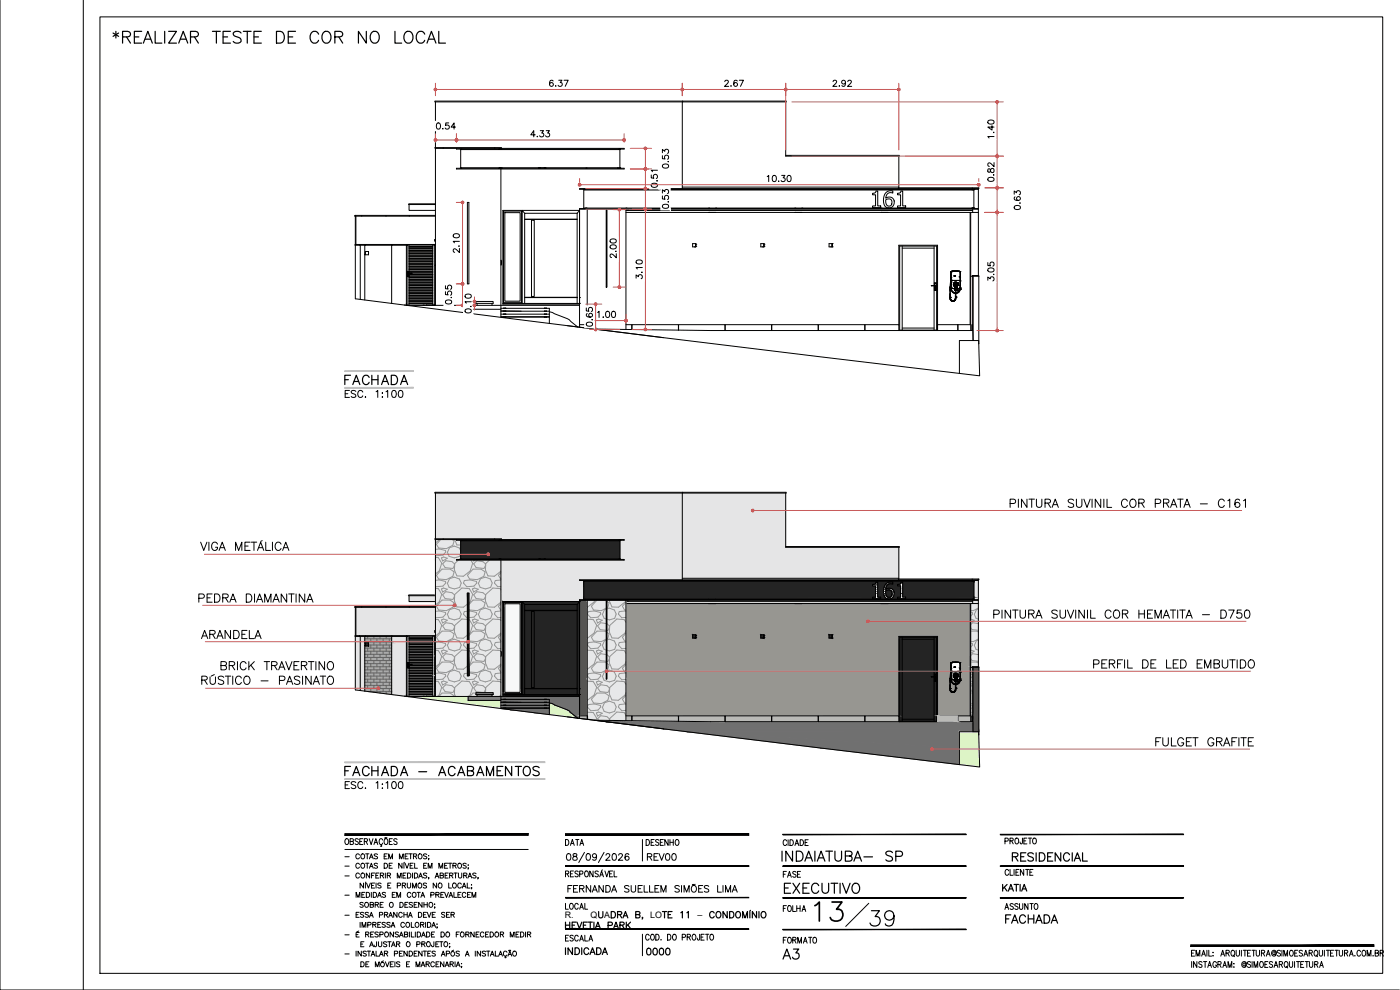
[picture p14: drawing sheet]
<svg xmlns="http://www.w3.org/2000/svg" width="420mm" height="297mm" viewBox="0 0 420 297" stroke-linecap="round" stroke-linejoin="round" font-family="sans-serif">
<defs><g id="words">
<text font-size="16.3" x="28.9" y="193.3">ARANDELA</text>
<text font-size="9.7" x="243.4" y="277.6">13</text>
<text font-size="8.4" x="260" y="279">39</text>
<text font-size="7.1" x="32.8" y="14.1">*REALIZAR TESTE DE COR NO LOCAL</text>
<text font-size="6.6" x="233.5" y="259.6">INDAIATUBA- SP</text>
<g font-size="6.2">
<text x="102.3" y="116.8">FACHADA</text>
<text x="102.3" y="233.9">FACHADA - ACABAMENTOS</text>
<text x="234.2" y="269.2">EXECUTIVO</text>
<text x="233.9" y="288.9">A3</text>
</g>
<g font-size="5.7">
<text x="299.5" y="43" transform="rotate(-90 299.5 43)">1.40</text>
<text x="299.5" y="86.1" transform="rotate(-90 299.5 86.1)">3.05</text>
<text x="302.7" y="259.6">RESIDENCIAL</text>
<text x="300.6" y="278.3">FACHADA</text>
</g>
<text font-size="5.7" fill="#c85a5a" x="299.5" y="56.1" transform="rotate(-90 299.5 56.1)">0.82</text>
<g font-size="5.3">
<text x="102.3" y="237.8">ESC. 1:100</text>
<text x="193" y="287.9">0000</text>
</g>
<g font-size="4.9">
<text x="102.3" y="120.3">ESC. 1:100</text>
<text x="193" y="259.3">REV00</text>
<text x="233.9" y="264.6">FASE</text>
<text x="299.5" y="268.5">KATIA</text>
<text x="233.9" y="274.8">FOLHA</text>
<text x="168.6" y="287.5">INDICADA</text>
</g>
<g font-size="4.4">
<text x="168.6" y="254.7">DATA</text>
<text x="192.6" y="254.7">DESENHO</text>
</g>
<g font-size="2.7">
<text x="169.5" y="275.4">R.</text>
<text x="177.2" y="275.4">Q</text>
<text x="181.3" y="275.4">A</text>
<text x="195.1" y="275.4">LO</text>
<text x="209.3" y="275.4">–</text>
</g>
</g></defs>
<g fill="#e5e5e6" stroke="#e5e5e6" stroke-width=".3">
<path d="M186.2 162.1h18.6z"/>
<path d="M186.1 162.1h18.7z"/>
<path d="M186.1 167.8h18.7z"/>
<path d="M186.1 167.9h18.7z"/>
<path d="M186.2 167.9h18.6z"/>
<path d="M106.6 191h1.5v16z"/>
<path d="M108.1 193.6h1.4v13.6z"/>
<path d="M292.4 174.2h1.2z"/>
<path d="M292.3 179.9h1.3z"/>
<path d="M292.4 179.9h1.2z"/>
<path d="M130.7 147.9l74.1 13.8v-13.8zM130.7 147.9l74.1 13.8h-74.1z"/>
<path d="M150.5 161.7l54.3 .2v-.2zM150.5 161.7l54.3 .2h-54.3z"/>
<path d="M187.3 161.9l17.5 .2v-.2zM187.3 161.9l17.5 .2h-17.5z"/>
<path d="M186.2 162.1h18.6zM186.2 162.1h18.6zM186.2 162.1h18.6z"/>
<path d="M186.2 162.1h18.6zM186.1 162.1h18.7zM186.1 162.1h18.7z"/>
<path d="M186.1 162.1h18.7zM186.1 162.1h18.7z"/>
<path d="M186.1 162.1h18.7zM186.1 162.1h18.7zM186.1 162.1h18.7zM186.1 162.1h18.7z"/>
<path d="M186.1 162.1l18.7 .1zM186.1 162.1l18.7 .1z"/>
<path d="M186.1 162.2h18.7zM186.1 162.2h18.7z"/>
<path d="M186.1 162.2h18.7zM186.1 162.2h18.7z"/>
<path d="M186 162.2h18.8zM186 162.2h18.8z"/>
<path d="M186 162.2h18.8zM186 162.2h18.8z"/>
<path d="M204.8 147.9l31 16.3v-16.3zM204.8 147.9l31 16.3h-31z"/>
<path d="M186 162.2l18.8 5.5v-5.5zM186 162.2l18.8 5.5h-18.8z"/>
<path d="M186 167.7h18.8zM186 167.7h18.8z"/>
<path d="M186 167.7l18.8 .1zM186 167.7l18.8 .1z"/>
<path d="M186 167.8h18.8zM186 167.8h18.8z"/>
<path d="M186.1 167.8h18.7zM186.1 167.8h18.7zM186.1 167.8h18.7z"/>
<path d="M186.1 167.8h18.7zM186.1 167.8h18.7z"/>
<path d="M186.1 167.8h18.7zM186.1 167.8h18.7zM186.1 167.8h18.7z"/>
<path d="M186.1 167.8l18.7 .1zM186.1 167.8l18.7 .1zM186.1 167.9h18.7z"/>
<path d="M186.2 167.9h18.6zM186.2 167.9h18.6zM186.2 167.9h18.6z"/>
<path d="M187.3 167.9l17.5 .2v-.2zM187.3 167.9l17.5 .2h-17.5z"/>
<path d="M204.8 164.2l64.9 9.3v-9.3zM204.8 164.2l64.9 9.3h-64.9z"/>
<path d="M150.3 168.1l54.5 5.9v-5.9zM150.3 168.1l54.5 5.9h-54.5z"/>
<path d="M150.3 174l23.6 .2v-.2zM150.3 174l23.6 .2h-23.6z"/>
<path d="M150.3 174.2h24.7zM150.3 174.2h24.7z"/>
<path d="M150.3 174.2h24.8zM150.3 174.2h24.8z"/>
<path d="M150.3 174.2h24.8zM150.3 174.2h24.8z"/>
<path d="M150.3 174.2h24.8zM150.3 174.2h24.8z"/>
<path d="M150.3 174.2h24.8zM150.3 174.2h24.8z"/>
<path d="M150.3 174.2h24.9zM150.3 174.2h24.9z"/>
<path d="M150.3 174.2h24.9zM150.3 174.2h24.9zM150.3 174.2h24.9zM150.3 174.2h24.9z"/>
<path d="M150.3 174.2l24.9 .1zM150.3 174.2l24.9 .1z"/>
<path d="M150.3 174.3h24.9zM150.3 174.3h24.9z"/>
<path d="M150.3 174.3h24.9zM150.3 174.3h24.9z"/>
<path d="M150.3 174.3h24.9zM150.3 174.3h24.9z"/>
<path d="M150.3 174.3l24.9 5.5v-5.5zM150.3 174.3l24.9 5.5h-24.9z"/>
<path d="M150.3 179.8h24.9zM150.3 179.8h24.9z"/>
<path d="M150.3 179.8h24.9zM150.3 179.8h24.9z"/>
<path d="M150.3 179.8h24.9zM150.3 179.8h24.9z"/>
<path d="M150.3 179.8h24.9zM150.3 179.8l24.9 .1z"/>
<path d="M150.3 179.9h24.9zM150.3 179.9h24.9zM150.3 179.9h24.9zM150.3 179.9h24.9z"/>
<path d="M150.3 179.9h24.9zM150.3 179.9h24.8z"/>
<path d="M150.3 179.9h24.8zM150.3 179.9h24.8z"/>
<path d="M150.3 179.9h24.8zM150.3 179.9h24.8z"/>
<path d="M150.3 179.9h24.8zM150.3 179.9h24.8z"/>
<path d="M150.3 179.9h24.7zM150.3 179.9h24.8z"/>
<path d="M150.3 179.9h24.7zM150.3 179.9h24.7z"/>
<path d="M150.3 179.9l23.6 .2v-.2zM150.3 179.9l23.6 .2h-23.6z"/>
<path d="M150.3 180.1l25.9 .4v-.4zM150.3 180.1l25.9 .4h-25.9z"/>
<path d="M122.8 178.7l7.9 1.8v-1.8zM122.8 178.7l7.9 1.8h-7.9z"/>
<path d="M156.7 180.5h17.2zM156.7 180.5h17.2z"/>
<path d="M150.3 180.5l6.4 .2v-.2zM150.3 180.5l6.4 .2h-6.4z"/>
<path d="M156.7 180.5l17.2 .9v-.9zM156.7 180.5l17.2 .9h-16.4z"/>
<path d="M106.8 182.2l23.9 7v-7zM106.8 182.2l23.9 7h-23.9z"/>
<path d="M106.8 189.2l23.7 .5v-.5zM106.8 189.2l23.7 .5h-23.7z"/>
<path d="M106.8 189.7l23.9 1v-1zM106.8 189.7l23.9 1h-23.9z"/>
<path d="M106.8 190.7h15.3zM106.8 190.7h23.9z"/>
<path d="M108.1 191l1.4 2v-2zM108.1 191l1.4 2h-1.4z"/>
<path d="M108.1 193l1.4 .6v-.6zM108.1 193l1.4 .6h-1.4z"/>
<path d="M150.3 180.7l.8 14.8v-14.8zM150.3 180.7l.8 14.8h-.8z"/>
<path d="M150.4 195.5l.7 .3v-.3zM150.4 195.5l.7 .3h-.7z"/>
<path d="M150.5 195.8l.6 .8v-.8zM150.5 195.8l.6 .8h-.6z"/>
<path d="M173.2 181.4l.7 25.2v-25.2zM173.2 181.4l.7 25.2h-.7z"/>
<path d="M106.6 191v16h1.5zM106.6 207h1.5v.2z"/>
<path d="M108.1 193.6v13.6h1.4zM108.1 207.2h1.4v.2z"/>
<path d="M156.5 180.7l.2 27.5v-27.5zM156.5 180.7l.2 27.5h-.2z"/>
<path d="M150.5 196.6l.6 11.6v-11.6zM150.5 196.6l.6 11.6h-.7z"/>
<path d="M173.9 180.5l2.3 27.9v-27.9zM173.9 180.5l2.3 27.9h-2.3z"/>
<path d="M117.5 191l4.5 17.4v-17.4zM117.5 191l4.5 17.4h-4.5z"/>
<path d="M173.9 208.4h2.3zM173.9 208.4h2.3z"/>
<path d="M173.2 206.6l.7 1.8v-1.8zM173.2 206.6l.7 1.8h-.7z"/>
<path d="M150.4 208.2l6.3 .2v-.2zM150.4 208.2l6.3 .2h-6.3z"/>
<path d="M173.9 208.4l2.3 .2v-.2zM173.9 208.4l2.3 .2h-2.3z"/>
<path d="M150.4 208.4l.5 .2v-.2zM150.4 208.4l.5 .2h-.5z"/>
<path d="M117.5 208.4l4.5 .5v-.5zM117.5 208.4l4.5 .5z"/>
<path d="M173.9 208.6l2.3 .4v-.4zM173.9 208.6l2.3 .4h-2.3z"/>
<path d="M150.4 208.6l23.5 .4v-.4zM150.4 208.6l23.5 .4h-23.5z"/>
<path d="M173.9 209l2.3 5.8v-5.8zM173.9 209l2.3 5.8h-2.3z"/>
<path d="M293.5 174l.1 .2zM293.5 174l.1 .2z"/>
<path d="M292.4 174.2h1.2zM292.4 174.2h1.2zM292.4 174.2h1.2z"/>
<path d="M292.4 174.2h1.2zM292.4 174.2h1.2z"/>
<path d="M292.4 174.2h1.2zM292.4 174.2h1.2zM292.3 174.2h1.3z"/>
<path d="M292.3 174.2h1.3zM292.3 174.2h1.3z"/>
<path d="M292.3 174.2h1.3zM292.3 174.2h1.3zM292.3 174.2h1.3zM292.3 174.2h1.3z"/>
<path d="M292.3 174.2l1.3 .1zM292.3 174.2l1.3 .1z"/>
<path d="M292.3 174.3h1.3zM292.3 174.3h1.3z"/>
<path d="M292.3 174.3h1.3zM292.3 174.3h1.3z"/>
<path d="M292.3 174.3h1.3zM292.3 174.3h1.3z"/>
<path d="M292.3 174.3l1.3 5.5v-5.5zM292.3 174.3l1.3 5.5h-1.3z"/>
<path d="M292.3 179.8h1.3zM292.3 179.8h1.3z"/>
<path d="M292.3 179.8h1.3zM292.3 179.8h1.3z"/>
<path d="M292.3 179.8h1.3zM292.3 179.8h1.3z"/>
<path d="M292.3 179.8l1.3 .1zM292.3 179.8l1.3 .1z"/>
<path d="M292.3 179.9h1.3zM292.3 179.9h1.3zM292.3 179.9h1.3z"/>
<path d="M292.3 179.9h1.3zM292.3 179.9h1.3zM292.3 179.9h1.3z"/>
<path d="M292.4 179.9h1.2zM292.4 179.9h1.2zM292.4 179.9h1.2z"/>
<path d="M292.4 179.9h1.2zM292.4 179.9h1.2zM292.4 179.9h1.2z"/>
<path d="M293.5 179.9l.1 .2zM293.5 179.9l.1 .2z"/>
<path d="M291.9 180.1l1.7 1v-1zM291.9 180.1l1.7 1h-1.7z"/>
</g>
<!-- layer: H - grama 1 -->
<g fill="#e6ffcc" stroke="#e6ffcc" stroke-width=".3">
<path d="M164.9 210.9l.9 .2h-.9z"/>
<path d="M164.9 213.9h6.4l.7 .5z"/>
<path d="M287.9 219.5h5.8l.3 9.9z"/>
<path d="M131.2 210.1h19.1z"/>
<path d="M164.9 211.1l1.5 .4-.6-.4zM164.9 211.1l1.5 .4h-1.5z"/>
<path d="M164.9 211.5h1.5zM164.9 211.5h1.5z"/>
<path d="M164.9 211.5l5.4 1.5-3.9-1.5zM164.9 211.5l5.4 1.5h-5.4z"/>
<path d="M164.9 213l6 .3-.6-.3zM164.9 213l6 .3h-6z"/>
<path d="M164.9 213.3l6.3 .4-.3-.4zM164.9 213.3l6.3 .4h-6.3z"/>
<path d="M164.9 213.7l6.4 .2-.1-.2zM164.9 213.7l6.4 .2h-6.4z"/>
<path d="M164.9 213.9v.5h7.1zM164.9 214.4h7.1l1.4 1.1z"/>
<path d="M287.9 219.5v9.9h6.1zM287.9 229.4h6.1v.7z"/>
<path d="M130.5 209h.2zM128 209h2.7z"/>
<path d="M122 209l18.5 1.1v-1.1zM122 209l18.5 1.1h-9.3z"/>
<path d="M131.2 210.1h19.1zM131.3 210.1h19v2.5z"/>
</g>
<!-- layer: CHAMADA - cotas -->
<g fill="#242424" stroke="#242424" stroke-width=".3">
<path d="M267 175.2h.5z"/>
<path d="M266.5 177.1h.6z"/>
<path d="M266.4 179.2h.8z"/>
<path d="M150.9 180.5l23 28.1v-28.1zM150.9 180.5l23 28.1h-23z"/>
<path d="M130.5 190.7v18.3zM130.5 190.7v18.3z"/>
<path d="M269.7 191l11.7 25.5v-25.5zM269.7 191l11.7 25.5h-11.7z"/>
<path d="M138.3 162.2l47.7 5.5v-5.5zM138.3 162.2l47.7 5.5h-47.7z"/>
<path d="M175.2 174.3l117.1 .3v-.3zM175.2 174.3l117.1 .3h-117.1z"/>
<path d="M267.4 174.6h24.9zM267.4 174.6h24.9z"/>
<path d="M175.2 174.6h92zM175.2 174.6h92.2z"/>
<path d="M175.2 174.6h92zM175.2 174.6h91.6z"/>
<path d="M267.7 174.6l24.6 .1zM267.7 174.6l24.6 .1zM267.9 174.7h24.4zM267.9 174.7h24.4z"/>
<path d="M175.2 174.6h91.6zM175.2 174.6l91.6 .1z"/>
<path d="M263.4 174.7h3.4zM263.4 174.7l3 .1z"/>
<path d="M267.9 174.7l2.4 .3 .1-.3zM267.9 174.7l2.4 .3h-2.4z"/>
<path d="M175.2 174.7l87.6 .3 .1-.3zM175.2 174.7l87.6 .3h-87.6z"/>
<path d="M263.4 174.8l2.6 .3 .4-.3zM263.4 174.8l2.6 .3h-2.6z"/>
<path d="M267.9 175h2.4zM267.9 175l2.3 .1z"/>
<path d="M175.2 175h87.6zM175.2 175l87.5 .1z"/>
<path d="M267 175.2h.7zM266.9 175.2h.8z"/>
<path d="M267.9 175.1h2.3zM267.9 175.1l2.2 .1z"/>
<path d="M175.2 175.1h87.5zM175.2 175.1l87.4 .1z"/>
<path d="M266.9 175.2l.9 .1zM266.7 175.3h1.1z"/>
<path d="M267.9 175.2h2.2zM267.9 175.2l2 .1z"/>
<path d="M266.7 175.3h1.2zM266.7 175.3h1.2z"/>
<path d="M266.7 175.3h3.2zM266.7 175.3h3.1z"/>
<path d="M175.2 175.2h87.4zM175.2 175.2l87.1 .1z"/>
<path d="M266.6 175.3h3.2zM266.6 175.4h2.8z"/>
<path d="M175.2 175.3h87.1zM175.2 175.3l86.7 .1z"/>
<path d="M263.4 175.1l2.3 .3 .3-.3zM263.4 175.1l2.3 .3h-2.3z"/>
<path d="M266.6 175.4h2.8zM266.5 175.4h2.9z"/>
<path d="M266.5 175.4l2.9 .2v-.2zM266.3 175.6l.2-.2 2.9 .2z"/>
<path d="M263.4 175.4l2.1 .4 .2-.4zM263.4 175.4l2.1 .4h-2.1z"/>
<path d="M266.3 175.6l3.1 .2v-.2zM266.3 175.6l3.1 .2h-3.3z"/>
<path d="M175.2 175.4l86.7 .4v-.4zM175.2 175.4l86.7 .4h-86.7z"/>
<path d="M266.1 175.8h4.2zM266.1 175.8h4.2z"/>
<path d="M266.1 175.8l4.2 .3v-.3zM266.1 175.8l4.2 .3h-4.3z"/>
<path d="M263.4 175.8l1.9 .5 .2-.5zM263.4 175.8l1.9 .5h-1.9z"/>
<path d="M266 176.1l4.3 .3v-.3zM266 176.1l4.3 .3h-4.4z"/>
<path d="M265.9 176.4l4.4 .1zM265.9 176.4l4.4 .1z"/>
<path d="M266.9 176.5h3.4zM266.9 176.5h3.4z"/>
<path d="M265.9 176.5h1zM265.9 176.5h.7z"/>
<path d="M267.1 176.5h3.2zM267.1 176.5h3.2z"/>
<path d="M265.9 176.5h.7zM265.9 176.5l.4 .1z"/>
<path d="M267.4 176.5l2.9 .1zM267.4 176.5l2.9 .1z"/>
<path d="M267.6 176.6l2.7 .2zM267.6 176.6l2.7 .2z"/>
<path d="M265.9 176.6v.2l.4-.2zM265.9 176.6v.2z"/>
<path d="M263.4 176.3l1.8 .6 .1-.6zM263.4 176.3l1.8 .6h-1.8z"/>
<path d="M267.8 176.8l2.5 .2v-.2zM267.8 176.8l2.5 .2h-2.2z"/>
<path d="M268.1 177l2.2 .3v-.3zM268.1 177l2.2 .3h-2.1z"/>
<path d="M263.4 176.9l1.7 .6 .1-.6zM263.4 176.9l1.7 .6h-1.7z"/>
<path d="M268.2 177.3l2.1 .3v-.3zM268.2 177.3l2.1 .3h-1.9z"/>
<path d="M268.4 177.6l1.9 .4v-.4zM268.4 177.6l1.9 .4h-1.9z"/>
<path d="M263.4 177.5l1.8 .6-.1-.6zM263.4 177.5l1.8 .6h-1.8z"/>
<path d="M268.4 178l1.9 .4v-.4zM268.4 178l1.9 .4h-1.9z"/>
<path d="M263.4 178.1l1.9 .5-.1-.5zM263.4 178.1l1.9 .5h-1.9z"/>
<path d="M268.4 178.4l1.9 .4v-.4zM268.4 178.4l1.9 .4h-2.1z"/>
<path d="M263.4 178.6l2.1 .4-.2-.4zM263.4 178.6l2.1 .4h-2.1z"/>
<path d="M268.2 178.8l2.1 .3v-.3zM268.2 178.8l2.1 .3h-2.2z"/>
<path d="M270.9 174.7l21.4 4.5v-4.5zM270.9 174.7l21.4 4.5h-21.4z"/>
<path d="M268.1 179.1l2.2 .1zM268.1 179.1l2.2 .1z"/>
<path d="M263.4 179l2.2 .2-.1-.2zM263.4 179l2.2 .2h-2.2z"/>
<path d="M175.2 175.8l87.6 3.4v-3.4zM175.2 175.8l87.6 3.4h-87.6z"/>
<path d="M268 179.2l1.4 .1zM268 179.2l1.4 .1h-1.5z"/>
<path d="M264.3 179.2l1.4 .1zM264.3 179.2l1.4 .1z"/>
<path d="M267.9 179.3l1.5 .2v-.2zM267.7 179.5l.2-.2 1.5 .2z"/>
<path d="M264.3 179.3l1.6 .2-.2-.2zM264.3 179.3l1.6 .2h-1.6z"/>
<path d="M267.7 179.5l1.7 .1zM267.4 179.6h2z"/>
<path d="M264.3 179.5l1.9 .1zM264.3 179.5l1.9 .1z"/>
<path d="M271.8 179.2l20.5 .5v-.5zM271.8 179.2l20.5 .5h-20.5z"/>
<path d="M267.4 179.6l2 .1zM267.4 179.7h2z"/>
<path d="M264.3 179.6l1.9 .1zM264.3 179.6l1.9 .1z"/>
<path d="M175.2 179.2l86.7 .5v-.5zM175.2 179.2l86.7 .5h-86.7z"/>
<path d="M267.4 179.7h24.9zM267.1 179.7h25.2z"/>
<path d="M175.2 179.7l91.3 .1zM175.2 179.7l91.3 .1z"/>
<path d="M267.1 179.7l25.2 .1zM266.8 179.8h25.5z"/>
<path d="M175.2 179.8h91.6zM175.2 179.8h91.6z"/>
<path d="M175.2 179.8h117.1zM175.2 179.8h117.1z"/>
<path d="M248.8 190.5l.9 .9v-.9zM248.8 190.5l.9 .9h-.9z"/>
<path d="M228.3 190.5l1 .9v-.9zM228.3 190.5l1 .9h-1z"/>
<path d="M207.9 190.5l.9 .9v-.9zM207.9 190.5l.9 .9h-.9z"/>
<path d="M109.7 192.8l.9 1v-1zM109.7 192.8l.9 1h-.9z"/>
<path d="M140.3 178l.4 24.8v-24.8zM140.3 178l.4 24.8h-.4z"/>
<path d="M266.5 177.1h.7zM266.3 177.1h.9z"/>
<path d="M266.3 177.1h.9zM266.2 177.1h1z"/>
<path d="M266.2 177.1l1.2 .1zM266 177.2h1.4z"/>
<path d="M266 177.2l1.5 .1zM265.8 177.3h1.7z"/>
<path d="M265.8 177.3l1.7 .1zM265.8 177.3l1.7 .1z"/>
<path d="M265.8 177.4h1.8zM265.8 177.4h1.8z"/>
<path d="M265.8 177.4l1.8 .2zM265.8 177.4l1.8 .2z"/>
<path d="M265.8 177.6h1.8zM265.8 177.6h1.8z"/>
<path d="M265.8 177.6l1.9 .2-.1-.2zM265.8 177.6l1.9 .2h-1.9z"/>
<path d="M265.8 177.8l1.9 .3v-.3zM265.8 177.8l1.9 .3h-1.9zM265.8 178.1h1.9zM265.8 178.1h1.9z"/>
<path d="M265.8 178.1l1.9 .4v-.4zM265.8 178.1l1.9 .4h-1.8z"/>
<path d="M265.9 178.5h1.8zM265.9 178.5l1.7 .1z"/>
<path d="M266 178.6l1.6 .1v-.1zM266 178.6l1.6 .1h-1.6z"/>
<path d="M266 178.7l1.6 .1zM266 178.7l1.6 .1z"/>
<path d="M266.1 178.8h1.5zM266.1 178.8l1.3 .1z"/>
<path d="M266.2 178.9l1.2 .1zM266.2 178.9l1.2 .1z"/>
<path d="M266.2 179h1.2zM266.2 179l1.1 .1z"/>
<path d="M266.3 179.1h1zM266.3 179.1h1z"/>
<path d="M266.3 179.1h1zM266.3 179.1l.9 .1z"/>
<path d="M266.4 179.2h.7zM266.5 179.2h.6z"/>
</g>
<!-- layer: Vista 0 -->
<g fill="none" stroke="#000" stroke-width=".3">
<path d="M204.9 30.3h31v.3h-31.1M235.8 30.6v16.2h34.1v-.2h-34.1M261.9 58l.7-.1 .3-.6h.5v4.5h.9v.5h-2.4v-.5h.9v-3.4h-.9zM266 57.7l.8-.4 .9-.1 .2 .1v.6a1.47 1.47 0 0 0-2.1 1.6 1.6 1.6 0 0 1 2.4 .6 1.6 1.6 0 0 1-1.1 2.2 1.6 1.6 0 0 1-1.9-1.6l.1-1.8zM269.4 58l.7-.1 .3-.6h.5v4.5h.9v.5h-2.4v-.5h.9v-3.4h-.9zM269.7 46.8v9.6M106.6 64.9v8.4M106.7 64.6v.3M106.8 64.9v8.4M108.5 64.6v.3M109.5 76.2v.2h1.1M109.5 76.2h.2"/>
<path d="M109.7 75.7h-.2v.5M110.6 75.5v.9zM110.6 75.5h-.9v.9M115.8 64.6v.3M117.7 73.3h13M122 73.6v18M122.1 73.3v.3h-4.4M122.7 73.5v18.2M122.7 74h7.2M122.7 79h7.2M122.7 78.9h7.2M122.7 78.5h7.2"/>
<path d="M122.7 76.1h7.2M122.7 76h7.2M122.7 75.7h7.2M122.7 77.6h7.2M122.7 77.5h7.2M122.7 77.1h7.2M122.7 77h7.2M122.7 76.6h7.2M122.7 75.5h7.2M122.7 75.2h7.2M122.7 75.1h7.2M122.7 74.7h7.2"/>
<path d="M122.7 79.5h7.2M122.7 79.4h7.2M122.7 78.4h7.2M122.7 78.1h7.2M122.7 77.9h7.2M122.7 76.5h7.2M122.7 80h7.2M122.7 79.9h7.2M122.7 74.6h7.2M122.7 74.2h7.2M122.7 74.1h7.2M122.8 61.4v1.7h7.9"/>
<path d="M122.8 64.6v.3M129.9 73.5v18h.6v-18h-8.3v18.1M130.7 79.5v.1M130.7 61.2h-8v.2h8M130.7 71.9h-.2v.4h.2M130.7 64.6h-24.2v.3h24.2M140.3 60.7h.4v24.5h-.4zM150.3 78.1v1.4M150.4 78.4v.8M150.4 78.9h.1M150.4 78.7h.1M151.1 63.3h5.4v27.5h-5.4z"/>
<path d="M151.5 63.8h4.6v26.6h-4.6zM157.5 64l-.8-.9v27.9M157.5 65.8h15.7M159.5 66.1h.8v22.8h-.8zM173.2 64h-15.7v27M173.2 64l.7-.9h-23v28.2h23M173.2 64v27M181.9 62.9h.3v23.3h-.3zM187.9 62.8v36.1M207.9 73.1h.9v1h-.9zM208.3 74.1h.1M208.8 73.3v.6"/>
<path d="M208.8 73.3h.1M208.8 73.9h.1M228.3 73.1h1v1h-1zM228.8 74.1h.1M229.3 73.3v.6M229.3 73.3h.1M229.3 73.9h.1M249.3 74.1h.1M249.7 73.1h.1M249.7 74.1h.1M249.7 73.3v.6M249.7 73.1v1v-1"/>
<path d="M249.7 73.1h-.9v1h.9M270.8 74.5h9.5M270.8 73.8v25.2M280.3 73.8v25.2M106.6 89.6l92.5 11.7 94.9 11.5-.3-10.6h-5.8v9.8M121.4 91.5l9.1 .1M122 91.6h18.5M122.2 81.4v1.6M122.2 81.4h7.7M122.2 81.4l.1 .1M122.3 81.5l-.1 1.5h.5M122.3 81.5l.4-.1v1.6"/>
<path d="M122.3 83h.4M122.3 82.1h.1M122.3 82.1l.2 .1M122.4 82.1h.2M122.4 82h.1M122.4 82.5l.2 .2zM122.4 82.5v.1M122.4 82.6h.1M122.4 82.5h.1M122.4 82.9h.1M122.5 81.5h.1M122.5 82.9h.1"/>
<path d="M122.4 81.5h.1M122.4 82.5l.1 .1M122.4 82l-.1 .1M122.5 82h.1M122.5 82.6h.1M122.5 82.5h-.1M122.5 81.5v.1M122.5 82.5h.1M122.5 82.9h-.1M122.5 82.2h.1M122.5 82h.9M122.6 82.1h.1"/>
<path d="M122.6 82h.1M122.6 82.1l-.1 .1M122.6 82h.7M122.6 82v.1M122.7 83h.1M122.7 82.3h7.2zM122.7 84.8h7.2M122.7 85.8h7.2M122.7 85.7h7.2M122.7 81.3h7.2M122.7 86.6h7.2M122.7 86.7h7.2"/>
<path d="M122.7 85.2h7.2M122.7 85.3h7.2M122.7 89.2h7.2M122.7 86.2h7.2M122.7 87.1h7.2M122.7 91.1h7.2M122.7 81.9h7.2M122.7 86.3h7.2M122.7 90.1h7.2M122.7 90h7.2M122.7 89.6h7.2M122.7 84.7h7.2"/>
<path d="M122.7 84.3h7.2M122.7 87.2h7.2M122.7 87.7h7.2M122.7 87.6h7.2M122.7 80.5h7.2M122.7 80.4h7.2M122.7 82.9h7.2M122.7 82.8h7.2M122.7 82.4h7.2M122.7 83.4h7.2M122.7 83.3h7.2M122.7 83.8h7.2"/>
<path d="M122.7 83.7h7.2M122.7 84.2h7.2M122.7 91h7.2M122.7 90.6h7.2M122.7 90.5h7.2M122.7 89.5h7.2M122.7 89.1h7.2M122.7 88.7h7.2M122.7 88.6h7.2M122.7 88.2h7.2M122.7 88.1h7.2M122.7 80.9h7.2"/>
<path d="M122.7 80.8h7.2M122.7 81.8h7.2M123.3 82h.1M127 91.5v.1M127.1 91.5v.1M127.4 91.5v.1M128 91.5v.1M150.9 91h23M157.5 89.2h15.7M157.5 89.3h15.7M164.9 93.5l5.4 2.1 3.1 2.5M170.3 97.7l28.8 3.6"/>
<path d="M173.9 89.3h.1M178.4 98.7l34.9 .5h78.7M187.9 97.4h1.7v1.5M189.7 98.9v-1.5h13.9v1.6v-1.6h14v1.8v-1.8h14v1.8M231.6 99.2v-1.8h14v1.8v-1.8h13.9v1.8M259.6 99.2v-1.8h10.1v1.8M269.7 97.4v-23.8h11.7v25.6M270 99h11.1M270 99.2v-25.4h11.1v25.4M270.8 98.4h9.5M279.5 85.7h1.4l-.1 .2-.2-.1M279.5 85.7h.1"/>
<path d="M279.5 85.7l1 .1M280.4 84.9v2.2M280.4 84.9h.6M280.4 84.9l.1 2.2M280.5 87.1h-.1M280.5 85.8h.1M280.5 85.8l.1 .1M280.6 85.9h.1M280.6 86.5h.1M280.6 86.4v.3zM280.6 86.4h.2v.3h-.2l.2-.3zM280.6 85.9l.3-.1z"/>
<path d="M280.6 85.7h.2M280.6 86.4h.1M280.6 85l.1 .1M280.6 85l.2 .1M280.6 85.7h.1M280.6 86.4l.2 .1M280.7 87h.1M280.7 85.1h.1M280.7 85h.1M280.7 86.5h.1M280.7 85.7h.1M280.7 86.4h.1"/>
<path d="M280.7 86.4v.1M280.8 86.4h.1M280.8 85.1h-.1M280.8 87h.1M280.8 87h-.1M280.8 85.7h-.2M280.8 85.7h.1M280.8 86.5h.1M280.8 86.4v.1M280.8 86.5h-.1M281 84.9v2.2h-.6M281 84.9v2.2h-.5"/>
<path d="M281 84.9h.1M281.4 97.4h9.7M285.1 89.2h.1M285.1 89.5v.1M285.1 86.2v2.8l.2 1.1M285.1 86.2h.1M285.1 86.2h.2M285.1 89.6v.1M285.1 86.1h.1M285.1 86.1v.1M285.1 89.8h.1M285.2 89.2h.1"/>
<path d="M285.2 86.1v.1M285.2 89.8h.1M285.2 89.2l.2 .8M285.2 89.6h.1M285.2 90h.1M285.3 86.2l-.1 3M285.3 86.2h.1M285.3 89.6v.1M285.3 90.1l.2 .2M285.3 89.8h.1M285.4 86.5h.1M285.4 86.5a1.52 1.52 0 0 0 1.2 1.5l1.1-.3 .5-1"/>
<path d="M285.4 89.9h.1M285.4 86.3h.1M285.4 86.3v.1M285.4 81.6h.1M285.4 83.8v.3M285.4 81.6v4.7M285.4 85.6v.5M285.4 84.9v.7M285.4 84.8h.1M285.4 84.1v.2M285.4 84.6h.1M285.4 84.3v.2"/>
<path d="M285.4 83.8h.1M285.4 83.3h.1M285.4 83.3v.5M285.4 81.6v1.5M285.4 86.2v.1M285.4 86.2h.1M285.4 84.9h.1M285.4 83.1v.2M285.4 86v.2M285.4 83.3l-.3 2.9M285.4 86.2v.3M285.4 84.9l-.1 1.3"/>
<path d="M285.4 86.3l.9 .3M285.4 86.4h.1M285.4 81.6v4.9M285.4 83.1v.1M285.4 90h.1M285.4 85.7v.2M285.4 81.5h.1M285.4 86.4l.1 .1M285.4 84.3h.1M285.5 81.5h.1M285.5 90.2l.4 .2M285.5 81.5h-.1"/>
<path d="M285.5 90h.1M285.5 86.5h.1M285.5 86.4v.1M285.5 84.3h.1M285.5 81.5l-.1 .1M285.5 84.2l-.1 .1M285.5 90.1l.4 .1M285.5 86.5l.3 .9 .8 .5 .9-.2 .5-.7M285.5 81.4v.1M285.6 86.5h.1M285.6 81.4l-.2 .2M285.6 84.2h-.1"/>
<path d="M285.6 90.1h.1M285.6 81.4h.1M285.6 84.2h2.4M285.6 86.5l.3 .1M285.6 90.3h.1M285.6 81.4h-.1M285.6 84.1l-.1 .1M285.7 81.4h.1M285.7 90.4h.5M285.8 81.4h.1M285.8 81.4h.4M285.9 86.6h.2h-.2"/>
<path d="M285.9 81.4h-.3M285.9 86.6h.2M285.9 90.2l.1 .1M285.9 90.3h.1M286 90.3h.1M286 90.4h.1M286 90.2v.1M286.1 81.4h-.2h.2M286.1 81.4h-.5M286.1 86.6h.2h-.2M286.1 86.6h.2M286.1 85.4v.1"/>
<path d="M286.1 85.5h.1M286.1 85.1h.1M286.1 85.1v.3M286.1 85.5v.1M286.1 85.6h.1M286.2 90.2l-.2 .1M286.2 85.7l.2 .3M286.2 85v.1M286.2 85.6v.1M286.2 85h.1M286.2 85.4h.1M286.2 85.5h.1"/>
<path d="M286.2 85.2h.1M286.2 85.6h.1M286.2 85.1v.1M286.3 85.1h.1M286.3 82.8h.1M286.3 90.2h-.1M286.3 85.1l-.1 .1M286.3 84.8l-.1 .2M286.3 85.7h.1M286.3 84.8h.1M286.3 90.3h.1M286.3 85.4h.1"/>
<path d="M286.3 85.3h.1M286.3 85.2h.1M286.3 81.3h.3h-.3M286.3 86.6h.4M286.3 86.6h.3h-.3M286.3 85.5l.2 .1M286.3 85.5l.1 .1M286.3 85.2l.1 .4M286.3 85.1v.1M286.3 86.6h.3M286.3 85.2v.3M286.3 81.4h.1"/>
<path d="M286.3 81.3l-.2 .1M286.4 84.9h.1M286.4 85.8h.1M286.4 85.1l-.1 .1M286.4 85.6h.1M286.4 85.5h.1M286.4 85.4h.1M286.4 85.4v.1M286.4 85.5v.1M286.4 85.6v.1M286.4 85.6l.3 .3M286.4 85.2v.4"/>
<path d="M286.4 85.3v.1M286.4 85.3h.1M286.4 85.6l.1 .2M286.4 90.1h.1M286.4 85v.1M286.4 85.8l.2 .1M286.4 84.9l-.1 .6 .2 .3M286.4 84.9l-.1 .4 .1 .5M286.4 86h.1M286.4 90.1l-.1 .1M286.4 85.8h.2M286.5 84.9h.1"/>
<path d="M286.5 85.7h.1M286.5 85.2h.1M286.5 85.4l-.1 .1M286.5 85.8h.1M286.5 85.6v.1M286.5 85.5h-.1M286.5 85.6h.1M286.5 85.7v.1M286.5 85.4l-.1 .2M286.5 82.8h.1M286.5 85.4h.1M286.5 86h.1"/>
<path d="M286.5 84.8l-.1 .1M286.5 85.5h.1M286.5 85.2l-.1 .1M286.5 85.8h.2M286.5 90l-.3 .2M286.5 84.7l-.2 .1M286.5 85.5v.1M286.5 84.9l-.1 .2M286.5 84.7h.1M286.5 85.4h.6M286.6 84.9h.1M286.5 85.5l.6 .1"/>
<path d="M286.5 84.8h.1M286.5 84.8l.1 .1M286.5 85.5l.1 1.2M286.6 86.7h.1M286.6 86.8h.1M286.6 85.7h.1M286.6 85.7v.1M286.6 85.4h-.1M286.6 86.6h.1M286.6 86.5h.1M286.6 86.4h.1M286.6 86.3v.1"/>
<path d="M286.6 85.9h.1M286.6 85.8v.1M286.6 85.8h.1M286.6 86.6v.1M286.6 86.7v.1M286.6 85.5h.1M286.6 85.6h-.1M286.6 86.8v.1M286.6 81.3h.2l-.7 .1M286.6 81.3h.7h-.3M286.6 86h.1M286.6 84.6h.1"/>
<path d="M286.6 85.2h.1M286.6 85.3l-.1 .1M286.6 85.6h.1M286.6 85.5l.4 .1M286.6 86.2v.1M286.6 86.3h.1M286.6 86v.1M286.6 85.9v.1M286.6 86.1h.1M286.6 86.1v.1M286.6 85.2l-.2 .2M286.6 81.3h.4"/>
<path d="M286.6 81.3l-.7 .1M286.6 86.2h.1M286.6 85.2l-.2 .1M286.6 89.9l-.1 .1M286.6 84.8h.1M286.6 85.7h-.2M286.6 86.6v.2M286.6 86.9v.1M286.6 86.8h.4M286.6 84.9l-.3 .2M286.6 86l.1 .1M286.6 86.9h.1"/>
<path d="M286.6 85.3h.4M286.7 85.7h.1M286.6 85.2h.3M286.6 85.4h.1M286.6 85.6v.3M286.6 85.2h.4M286.6 85.3h.1M286.6 87h.1M286.7 86.6h.1M286.6 86.6h.2M286.6 89.8h.1M286.7 85.8h.1"/>
<path d="M286.7 84.9h.1M286.7 84.8h.1M286.7 87h.1M286.7 86.9h.1M286.7 86.8h.1M286.7 86.6h-.1M286.7 85.9h.1M286.7 86.7h.1M286.7 84.8v.4M286.7 86.8v.1M286.7 86.6v.2M286.7 90.1h-.1"/>
<path d="M286.7 85.1h.1M286.7 86.6h.2M286.7 84.9h-.2M286.7 87h.2M286.7 84.9h.2M286.7 86.8v-.2v.2M286.7 84.9v.2M286.7 85.1h.2M286.7 86.6h.2h-.2M286.7 89.5v.3M286.7 84.8l-.3 .1M286.7 84.8h-.1"/>
<path d="M286.7 89.1h.1M286.7 86.9v.1M286.7 87v2.5M286.7 89.5l-.2 .5M286.7 85h.1M286.7 88h.1M286.7 87.9h.1M286.7 89.8h.1M286.7 84.7h.1M286.7 85l.1 .1M286.8 85v.1M286.8 85.1h.1"/>
<path d="M286.8 85h.1M286.8 89.1h.1M286.8 89.5v.1M286.8 84.8h.1M286.8 85.2h.1M286.8 89.8l-.7 .6M286.9 84.8h.1M286.8 86.6h.1M286.8 84.7h.1M286.8 89.8h.1M286.9 87h.1M286.9 86.9h.1"/>
<path d="M286.9 89.1h.1M286.9 86.8h.1M286.9 89.6l-.1 .2M286.9 87l.1 .2M286.9 85.8h.1M286.9 85.9h.1M286.9 86.6h.1M286.9 84.8v.4M286.9 84.8l.2 .1M286.9 86.1h.1M286.9 86.6v.2M286.9 85.1h-.2"/>
<path d="M286.9 85.1h.1M286.9 88h.1M286.9 89.1l-.1 .6M286.9 86.8v.1M286.9 85.1v.1M286.9 84.9h.1M286.9 86.8l.1 .1M287 84.8h.1M286.9 86.9v.1M286.9 85.2h.1M286.9 85.7h.1M286.9 86.7h.1"/>
<path d="M286.9 86.8v2.3M287 84.8l-.1 .1M287 86.9l-.1 .1M287 86.9h.1M287 86.6h.1M287 85.9h.1M287 85.9h-.1M287 85.6h.1M287 85.5l.1 .1M287 84.8h-.4M287 86.9h-.4M287 85.5l-.4 .1"/>
<path d="M287 85.4h.1M287 87.2h.1M287 85.8h.1M287 84.9l.3 .2M287 86h.1M287 86.8h.1M287 85.7h.1M287 85.4l-.5 .1M287 85.9v.1M287 86.3h.1M287 86.7h.1M287 85.3h.1"/>
<path d="M287 86.9v.1M287 85.2h.1M287 85.3l.1 .1M287 86.4h.1M287 86v.1M287 85.7h.2M287 84.9h.1M287 85.4l.1 .2M287 86.5h.1M287 86.3v.1M287 86.2h.1M287 86.1v.1"/>
<path d="M287 86.1h.1M287 87.2l.4 .1M287 85.8v.1M287 85.6v1.1M287 86.8v.1M287.1 84.8h.1M287 81.3h-.2l.4 .1M287 81.3l1 .1M287 84.6l-.5 .1M287 84.6l.1 .1M287 84.8l.1 .1M287 86.6l-.4 .1"/>
<path d="M287.1 84.9h.1M287.1 84.9h-.1M287.1 85.7h.1M287.1 85.8h.1M287.1 85.4h.1M287.1 85.8h-.1M287.1 84.8l-.6 .1M287.1 85.2h.1M287.1 84.7l.4 .4M287.1 85.6h.1M287.1 85.7v.1M287.1 85.8l-.1 .1"/>
<path d="M287.1 84.9l.2 .3M287.1 85.8h-.2M287.1 87.8h-.1M287.1 84.8v.1M287.1 85.2v.1M287.1 85.3h.1M287.1 85.6v.1M287.1 85.2l.1 .1M287.1 85.4v.4M287.1 85.6l-.1 .1M287.1 85.5h.1M287.1 84.9l.3 .5-.3 .4"/>
<path d="M287.1 84.9l.2 .6-.2 .3M287.2 85.6h.1M287.2 85.3h.1M287.1 85.7l-.1 .2M287.2 85.5h.1M287.2 85.4h.1M287.2 85.7h-.1M287.2 85.6l-.1 .1M287.2 85v.1M287.2 85.9l-.2 .1M287.2 85.3v.1M287.2 85.7h.1"/>
<path d="M287.2 85.6v.1M287.2 85.5v.1M287.2 84.9h.1M287.2 85.2v.5M287.2 84.9l.2 .6M287.2 84.9l.1 .1M287.2 85.9h.1M287.3 85.2h.1M287.3 85.1v.1M287.3 85h.1M287.3 85.2l-.1 .4M287.3 85.5h.1"/>
<path d="M287.3 85.2v.1M287.3 86.6h.2h-.2M287.3 85.5l-.4 .4M287.3 85.3h.1M287.3 85v.1M287.3 85.3v.1M287.3 85.3v.3M287.3 85.4l-.1 .1M287.4 85.2h.1M287.4 85.2v.3M287.4 85.5l-.3 .4M287.4 85.4l-.4 .5"/>
<path d="M287.4 85.5h.1M287.4 85h.1M287.4 87.3h.1M287.4 81.4h.6M287.4 85.6h.1M287.4 97.4v1.8M287.5 85.1v.2M287.5 85.1h.1M287.5 85.6h.1M287.5 85.5l-.3 .4M287.5 97.4v1.8M287.5 85.3v.2"/>
<path d="M287.5 81.4h.5M287.5 86.6h.2h-.2M287.5 85.3h.1M287.6 87.3h-.1M287.7 81.4h-.2h.2M287.7 81.4h.3M287.8 81.4h.1M287.8 85.6h.1M287.8 83h.1M287.8 83.1h.1M287.9 87l-.4 .3M288 84.1v.1"/>
<path d="M288 86.5l-1.4 .1M288 86.5l-1 .1M288 86.5a.57 .57 0 0 1-.4 .6 .57 .57 0 0 1-.6-.2M288 84.2h.1M288 83.1h.1M288 86.5h.1M288 81.4h.1M288 87h.1M288 86.9v.1M288 84.2l.1 .1M288 87h-.1M288 81.4l.2 .1"/>
<path d="M288 81.5h.1M288 86.7h.2M288 86.8v.1M288.1 86.5h.1M288.1 86.7h.1M288.1 86.5l-.1 .2M288.1 86.5h-.1M288.1 84.3h.1M288.1 81.5h.1M288.1 86.4v.1M288.2 86.4h.1M288.2 81.5h.1"/>
<path d="M288.2 86.7h.1M288.2 86.4l-.1 .1M288.2 81.5v4.9M288.2 81.6h.1M288.2 84.3h.1M288.2 84.8v1M288.2 86.3h.1M288.2 86.2v.1M288.2 86.4v.3M288.2 81.6v2M293.7 103.1h.1M204.9 147.7h31v.2h-31.1"/>
<path d="M235.8 147.9v16.3h34.1v-.2h-34.1M122.8 178.7v1.8h7.9M130.7 178.5h-8v.2h8M140.3 178h.4v24.8h-.4zM261.9 175.4l.7-.2 .3-.5h.5v4.5h.9v.5h-2.4v-.5h.9v-3.4h-.9zM265.8 177.3a1.1 1.1 0 0 1 1.9 .4 1.1 1.1 0 0 1-1.2 1.5 1.76 1.76 0 0 1-.7-1.9zM266 175.1l.8-.5h.9l.2 .1v.6a1.49 1.49 0 0 0-2.1 1.5 1.6 1.6 0 0 1 2.4 .7 1.6 1.6 0 0 1-1.1 2.2 1.6 1.6 0 0 1-1.9-1.6l.1-1.8zM269.4 175.4l.7-.2 .3-.5h.5v4.5h.9v.5h-2.4v-.5h.9v-3.4h-.9zM269.7 164.2v9.5M106.6 182.2v8.5M106.7 182v.2M106.8 182.2v8.5"/>
<path d="M108.5 182v.2M109.5 193.6v.2h1.1M109.5 193.6h.2M109.7 193h-.2v.6M110.6 192.8v1zM110.6 192.8h-.9v1M115.8 182v.2M117.7 190.7h13M122 191v18M122.1 190.7v.3h-4.4M122.2 198.8v1.6h.5M122.2 198.8v1.6"/>
<path d="M122.2 198.8h7.7M122.3 199.4h.1M122.3 199.4l.2 .1M122.4 199.4l.2 .1M122.4 199.8l.2 .3zM122.4 199.9h.1M122.4 199.4h.1M122.4 198.9h.1M122.4 199.8h.1M122.4 199.8l.1 .1M122.4 199.4h-.1M122.4 199.8v.1"/>
<path d="M122.5 199.4h.1M122.5 199.9h.1M122.5 199.9h-.1M122.5 198.9h.1M122.5 198.9h-.1M122.5 199.3l-.1 .1M122.5 199.9l-.1 .1M122.5 199.3v.1M122.5 199.8v.1M122.5 199.5h.1M122.5 199.4h.9M122.6 199.9l-.1 .1"/>
<path d="M122.6 199.4v.1M122.6 199.4h.1M122.6 199.5h-.1M122.6 199.4h.7M122.7 198.8v1.6M122.7 198.8h.1M122.7 199.7h7.2zM122.7 190.9v18.2M122.7 198.7h7.2M122.7 191.3h7.2M122.7 199.3h7.2M122.7 196.4h7.2"/>
<path d="M122.7 196.3h7.2M122.7 195.9h7.2M122.7 193.5h7.2M122.7 193.4h7.2M122.7 193h7.2M122.7 195h7.2M122.7 194.8h7.2M122.7 194.5h7.2M122.7 194.3h7.2M122.7 194h7.2M122.7 192.9h7.2M122.7 192.5h7.2"/>
<path d="M122.7 192.4h7.2M122.7 192.1h7.2M122.7 196.9h7.2M122.7 196.8h7.2M122.7 195.8h7.2M122.7 195.4h7.2M122.7 195.3h7.2M122.7 193.9h7.2M122.7 197.8h7.2M122.7 197.7h7.2M122.7 197.4h7.2M122.7 199.8h7.2"/>
<path d="M122.7 197.2h7.2M122.7 198.3h7.2M122.7 198.2h7.2M122.7 199.2h7.2M122.7 191.9h7.2M122.7 191.6h7.2M122.7 191.5h7.2M122.8 182v.2M123.3 199.4h.1M123.4 199.4h.1M123.4 199.4h-.1M129.9 190.9v18h.6v-18h-8.3v18.1"/>
<path d="M130.7 196.9v.1M130.7 189.2h-.2v.5h.2M130.7 182h-24.2v.2h24.2M150.3 195.5v1.4M150.4 195.8v.8M150.4 196.3h.1M150.4 196h.1M151.1 180.7h5.4v27.5h-5.4zM151.5 181.2h4.6v26.5h-4.6zM157.5 181.4l-.8-.9v27.9M157.5 183.2h15.7M157.5 183.1h15.7"/>
<path d="M159.5 183.5h.8v22.8h-.8zM173.2 181.4h-15.7v27M173.2 181.4v27M173.2 181.4l.7-.9h-23v28.1h23M181.9 180.3h.3v23.4h-.3zM187.9 180.1v36.1M207.9 190.5h.9v.9h-.9zM208.3 191.4h.1M208.8 190.7v.5M208.8 190.7h.1M208.8 191.2h.1M228.3 190.5h1v.9h-1z"/>
<path d="M228.8 191.4h.1M229.3 190.7v.5M229.3 190.7h.1M229.3 191.2h.1M249.3 191.4h.1M249.7 190.5h.1M249.7 191.4h.1M249.7 190.7v.5M249.7 190.5v.9v-.9M249.7 190.5h-.9v.9h.9M270.8 191.2v25.2M270.8 191.8h9.5"/>
<path d="M280.3 191.2v11.8M285.4 199h.1M285.4 199v4.6M285.4 199v1.7M285.4 199v4.7M285.4 198.9v.1M285.4 198.9h.1M285.4 198.9v4.9M285.5 198.9h.1M285.5 198.8h.1M285.5 198.8l-.1 .2M285.5 198.8v.1"/>
<path d="M285.6 198.8h-.1M285.6 198.8h.1M285.6 198.8l-.2 .1M285.7 198.8h-.1M285.7 198.8h.1M285.7 198.7v.1M285.8 198.7l-.1 .1M285.8 198.7h.1M285.9 198.8h-.3M286.1 198.7h-.2h.2M286.1 198.7l-.5 .1M286.1 198.7h.7z"/>
<path d="M286.1 198.7h1.4M286.1 198.7l-.2 .1M286.1 198.7h.2M286.2 198.7h-.4M286.3 198.7h.7M287 198.7h-.2h.5M287 198.7h.3h-.3M287.2 198.7h.1M287.3 198.7h.2M287.4 198.7l.6 .1M287.5 198.7l.5 .1M287.5 198.7l.2 .1"/>
<path d="M287.7 198.7h-.2h.2M287.7 198.8h.3M287.8 198.7h.1M288 198.8h.1M288 198.8l.1 .1M288.1 198.8h.1M288.1 198.8v.1M288.1 198.9h.1M288.2 198.9h.1M288.2 198.9v4.9M288.2 199h.1M288.2 199v2"/>
<path d="M106.6 207l92.5 11.7M121.4 208.9l9.1 .1M122 209h8.5M122.3 200.3l.4 .1M122.4 200.3h.1M122.5 200.3h.1M122.5 200.3h-.1M122.7 202.2h7.2M122.7 203h7.2M122.7 203.1h7.2M122.7 204h7.2M122.7 202.1h7.2"/>
<path d="M122.7 204.1h7.2M122.7 202.6h7.2M122.7 202.7h7.2M122.7 205.5h7.2M122.7 203.5h7.2M122.7 206.5h7.2M122.7 208.5h7.2M122.7 203.6h7.2M122.7 207.5h7.2M122.7 207.4h7.2M122.7 207h7.2M122.7 201.7h7.2"/>
<path d="M122.7 204.6h7.2M122.7 204.5h7.2M122.7 205.1h7.2M122.7 205h7.2M122.7 200.2h7.2M122.7 200.1h7.2M122.7 200.7h7.2M122.7 200.6h7.2M122.7 201.2h7.2M122.7 201.1h7.2M122.7 201.6h7.2M122.7 208.4h7.2"/>
<path d="M122.7 208h7.2M122.7 207.9h7.2M122.7 206.9h7.2M122.7 206.4h7.2M122.7 206h7.2M122.7 205.9h7.2M122.7 205.6h7.2M127 208.9v.1M127.1 208.9v.1M127.4 208.9v.1M128 208.9v.1M130.5 209h10"/>
<path d="M150.9 208.4h23M157.5 206.6h15.7M164.9 210.9l5.4 2.1 3.1 2.5M170.3 215.1l28.8 3.6M173.9 206.7h.1M178.4 216.1l34.9 .4h78.7M187.9 214.8h1.7v1.4M189.7 216.2v-1.4h13.9v1.6v-1.6h14v1.7v-1.7h14v1.7M199.1 218.7l94.9 11.4-.3-10.6h-5.8v9.9M231.6 216.5v-1.7h14v1.7v-1.7h13.9v1.7M259.6 216.5v-1.7h10.1v1.7M269.7 214.8v-23.8h11.7v25.5"/>
<path d="M270 216.5v-25.3h11.1v25.3M270 216.4h11.1M270.8 215.8h9.5M279.5 203l1.4 .1-.1 .2-.2-.1M279.5 203.1h1M279.5 203h.1M280.3 203.1v13.3M280.4 202.3v.7M280.4 203.1v1.4M280.4 202.3h.6M280.4 202.3h.1M280.5 202.3v.7"/>
<path d="M280.5 203.1v1.3M280.5 204.4l-.1 .1M280.5 202.3h.5M280.5 203.1h.1M280.5 203.2l.1 .1M280.6 203.2h.1M280.6 203.8v.1M280.6 203.7v.4zM280.6 203.7h.2v.4h-.2l.2-.4zM280.6 202.4h.2M280.6 203.3l.3-.1zM280.6 203h.2"/>
<path d="M280.6 203.8h.1M280.6 203h.1M280.6 203.9h.2M280.7 204.4h.1M280.7 202.4h.1M280.7 203.9h.1M280.7 203.7l-.1 .1M280.7 203.7h.1M280.7 203h.1M280.7 203.8v.1M280.7 203.8h.1M280.7 203.7v.2"/>
<path d="M280.7 203.7l.1 .1M280.8 203.8h.1M280.8 202.4h-.1M280.8 204.4h.1M280.8 203h.1M280.8 204.4h-.1M280.8 203.9h-.1M280.8 203.9h.1M280.8 203.8v.1M280.8 203.8l-.1 .1M281 202.3v2.2h-.6M281 202.3v2.2l-.5-.1"/>
<path d="M281 202.3h.1M281.4 214.8h9.7M285.1 206.6h.1M285.1 206.9v.1M285.1 203.6v3.5M285.1 207l.2 .4 .5 .4M285.1 203.5v.1M285.1 203.5h.1M285.2 206.6h.1M285.2 206.6h-.1M285.2 207.2h.1M285.2 206.6v.6"/>
<path d="M285.2 206.9l.6 .7M285.3 203.5l-.1 3.1M285.3 203.5h.1M285.3 207.2l.1 .1M285.4 203.9h.1M285.4 203.7h.1M285.4 201.2v.3M285.4 203.9a1.53 1.53 0 0 0 1.1 1.5h.4M285.4 203v.5M285.4 202.3v.7M285.4 201.5v.2M285.4 202h.1"/>
<path d="M285.4 201.5h.1M285.4 201.7v.1M285.4 201.2h.1M285.4 200.7h.1M285.4 200.7v.5M285.4 203.5v.2M285.4 202.3h.1M285.4 203.5h.1M285.4 203.4v.1M285.4 200.7l-.3 2.8M285.4 203.5v.4M285.4 202.3l-.1 1.2"/>
<path d="M285.4 203.7l1.2 .3M285.4 202.1v.1M285.4 203.1v.1M285.4 203.8h.1M285.4 201.6v.1M285.5 203.8h.1M285.5 201.6h.1M285.5 207.4h.1M285.5 203.9h.1M285.5 201.6h-.1M285.5 203.8v.1M285.5 203.9l.3 .9 .8 .4 .9-.2 .5-.6"/>
<path d="M285.6 203.9h.1M285.6 203.9h.3M285.6 207.5h.1M285.7 207.5l.2 .1M285.7 201.5l-.2 .1M285.8 207.8h.1M285.9 203.9h.2h-.2M285.9 203.9h.2M285.9 207.6h.1M286 207.6h.1M286 207.8h.1M286.1 203.9l.2 .1-.2-.1"/>
<path d="M286.1 203.9l.5 .1M286.1 207.8h.1M286.1 202.5h.1M286.1 202.5v.4M286.1 202.9h.1M286.1 202.9l.1 .1M286.2 207.6h-.1M286.2 203l.4 .4M286.2 202.4l-.1 .1M286.2 203h.1M286.2 202.3h.1M286.2 207.6h-.2"/>
<path d="M286.2 202.7h.1M286.2 202.8h.1M286.2 202.9h.1M286.2 202.7v.1M286.2 202.5h.1M286.2 202.6h.1M286.2 202.9l.1 .1zM286.3 200.2h.1M286.3 207.5l-.1 .1M286.3 202.4h.1M286.3 202.4v.1M286.3 202.5h.1"/>
<path d="M286.3 202.4l-.1 .1M286.3 202.2l-.1 .2M286.3 203.1h.1M286.3 207.5h.1M286.3 202.7v.1M286.3 202.8h.1M286.3 202.6v.1M286.3 202.6h.1M286.3 202.2h.1M286.3 202.7h.1M286.3 204h.3h-.3M286.3 207.6h.1"/>
<path d="M286.3 202.8l.1 .1M286.3 202.8v.1M286.3 202.5v.1M286.3 202.5l.1 .5M286.3 202.9l.3 .2M286.4 202.3l-.1 .1M286.4 203h.1M286.4 202.5h.1M286.4 202.5l-.1 .1M286.4 203.1h.1M286.4 202.3h.1M286.4 202.8h.1"/>
<path d="M286.4 202.7h.1M286.4 202.7v.1M286.4 202.9v.1M286.4 203v.1M286.4 202.6v.4M286.4 203h.2M286.4 202.9h.1M286.4 203l.2 .1M286.4 207.5l-.2 .1M286.4 207.7h.1M286.4 202.6v.1M286.4 207.4h.1"/>
<path d="M286.4 202.9l.1 .3M286.4 207.4v.1M286.4 207.5h-.1M286.4 203.2h.1M286.4 203.2h.2M286.4 202.3l-.1 .5 .2 .4M286.4 202.3l-.1 .4 .1 .4M286.4 203.3h.1M286.5 203.1h.1M286.5 202.3h.1M286.5 203v.1M286.5 203h.1"/>
<path d="M286.5 202.7h.1M286.5 203.1v.1M286.5 202.9h-.1M286.5 202.8l-.1 .1M286.5 200.2h.1M286.5 202.6l-.1 .1M286.5 202.3h.2M286.5 202.6h.6M286.5 203.4h.1M286.5 202.2v.1M286.5 202.2h.1M286.5 202.2l-.1 .1"/>
<path d="M286.5 202.6h.1M286.5 202.8v.1M286.5 203.2h.1M286.5 202.2l.1 .1M286.5 202l-.2 .2M286.5 202.7l-.1 .1M286.5 202.9h.1M286.5 202.9l.6 .1M286.5 202.8h.1M286.5 202.9l.1 1.2M286.5 202h.1M286.5 202.2h.6"/>
<path d="M286.5 207.6h.1M286.6 202.2v.1M286.6 202.3h.1M286.6 202.2l-.1 .1M286.6 202.2h.1M286.6 202.2h-.1M286.6 204.1h.1M286.6 203h.1M286.6 202.9h.1M286.6 202.7l-.1 .1M286.6 204h.1M286.6 203.8h.1"/>
<path d="M286.6 203.7v.1M286.6 203.7h.1M286.6 203.1h.1M286.6 204v.1M286.6 203.2h.1M286.6 203.2v.1M286.6 203.1v.1M286.6 202.2l-.2 .3M286.6 207.3l-.2 .1M286.6 204.1v.2M286.6 203.4h.1M286.6 204.1v.1"/>
<path d="M286.6 204.2h.1M286.6 202.6h.1M286.6 202.7h-.1M286.6 203.6h.1M286.6 203.4v.1M286.6 203.6v.1M286.6 203.5h.1M286.6 207.5l-.7 .3M286.6 202.9v.4M286.6 203.5v.1M286.6 202.6l-.2 .1M286.6 203.2l.1 .1"/>
<path d="M286.6 202h-.1M286.6 202.7h.1M286.6 203.3h.1M286.6 203.9v.4M286.6 203.9h.4M286.6 207.2v.1M286.6 202l.7 .2M286.6 202.3l-.3 .2M286.6 202h.1M286.6 204.3h.1M286.6 202.7h.5M286.7 203.1h.1"/>
<path d="M286.6 202.6h.3M286.6 203.9h.1M286.6 204.2v.1M286.6 207.5h.1M286.7 203.2h.1M286.7 202.2h.1M286.7 204.3h.1M286.7 204.2h.1M286.7 204.2h-.1M286.7 204h.1M286.7 204.3v.1M286.7 204h-.1"/>
<path d="M286.7 202.3h.1M286.7 204v.2M286.7 202.4h.1M286.7 204.4h.1M286.7 204h.2M286.7 202.2v.1M286.7 202.2l-.1 .1M286.7 203.9l-.1 .2M286.7 202.2h.2M286.7 202.1v.1M286.7 202.1h.1M286.7 204.2v-.2v.2"/>
<path d="M286.7 202.4h.2M286.7 202.1v.3M286.7 203.9h.1M286.7 204.2h.2M286.7 207.4h.1M286.7 207l-.2 .4M286.7 202.1l-.3 .2M286.7 202.1l-.1 .1M286.7 206.5h.1M286.7 206.8v.3M286.7 204.4v2.4M286.7 202.1h.3"/>
<path d="M286.7 205.4h.1M286.7 205.2h.1M286.7 207.1v.1M286.7 202h.1M286.8 202.1h.1M286.8 202.4h.1M286.8 206.5h.1M286.8 202.3h.1M286.8 202.3l-.1 .1M286.8 204.4h.1M286.8 206.9v.1M286.8 202.6h.1"/>
<path d="M286.8 204.3h.1M286.9 202.1h.1M286.8 204h.1M286.8 202h.1M286.8 202.1l.1 .1M286.9 202.2h.1M286.9 204.4h.1M286.9 204.2h.1M286.9 204.3h.1M286.9 206.5h.1M286.9 202.1v.1M286.9 204.4l.1 .1"/>
<path d="M286.9 207.1l-.3 .4M286.9 203.2h.1M286.9 204h.1M286.9 202.1v.3M286.9 204h-.2h.2M286.9 203.3h.1M286.9 203.4h.1M286.9 202.9l.1 .1M286.9 204v.2M286.9 202.4h.1M286.9 203.9v.1M286.9 205.4h.1"/>
<path d="M286.9 206.5l-.1 .6M286.9 202.2v.2M286.9 204.3v.1M286.9 204.2v2.3M286.9 202.3h.2M286.9 202.3h.1M286.9 202.2v.1M286.9 202.2l.1 .1M287 202.2h.1M286.9 204.2v.1M286.9 202.6h.1M286.9 203.1h.1"/>
<path d="M286.9 202.8l-.3 .1M286.9 202.8l.2 .2M286.9 202.9l-.3 .1M287 203.2h.1M287 204.3h-.1M287 204h.1M287 204.2h.1M287 204.3h.1M287 204.2h-.1M287 202.3h.1M287 202.9h.1M287 203.9h.1"/>
<path d="M287 202.2v.1M287 203.1l-.1 .1M287 204.5v.1M287 202.1v.1M287 203.3h-.1M287 202.3l.3 .2M287 204.2v.1M287 204.1h.1M287 202.8h-.5M287 202.8l.1 .1M287 203.4h.1M287 203.7h.1"/>
<path d="M287 203.6v.1M287 204.3l.3 .2 .4-.1M287 202.1l.2 .2M287 202.6h.1M287 203.1h.1M287 203.4h-.1M287 204v.1M287 203h.1M287 203.8h.1M287 203.3v.1M287 203.3h.1M287 203v1.1"/>
<path d="M287 202.7l.1 .1M287 204.1l-.3 .1M287 203.7v.1M287 203.5v.1M287 203.6h.1M287 203.5h.1M287 204.6l.4 .1M287 203.2h-.1M287 204.1v.2M287.1 202.3h.1M287 204h.3h-.3M287.1 202.2h.1"/>
<path d="M287 203.2v.1M287 202.6l.2 .1M287 204h-.4M287 203v.1M287.1 203.4h.1M287.1 203.1h.1M287.1 203.2h.1M287.1 203.1l-.1 .1M287.1 202.7v.1M287.1 203.4h-.1M287.1 203.2h-.1M287.1 202.2v.1"/>
<path d="M287.1 203.1v.1M287.1 203h.1M287.1 202.6h.1M287.1 202.7h.1M287.1 203v.1M287.1 202.7l-.6 .1M287.1 202.2l.1 .1M287.1 202.6l.1 .1M287.1 205.2h-.1M287.1 202.8h.1M287.1 202.6v.6M287.1 203.1l-.2 .1"/>
<path d="M287.1 202.3l.3 .4-.3 .5M287.1 202.3l.2 .5-.2 .4M287.2 203h.1M287.2 202.7h.1M287.2 202.8h.1M287.2 203.1h-.1M287.2 203l-.1 .1M287.2 202.9h.1M287.2 202.4l.1 .2M287.2 203.3l-.1 .1M287.2 203l-.2 .1M287.2 202.9l-.2 .1"/>
<path d="M287.2 202.3l.1 .1M287.2 202.9v.1M287.2 202.8v.1M287.2 202.6v.4M287.2 202.3l.1 .2M287.2 203.3h.1M287.3 202.9h.1M287.3 202.5h.1M287.3 202.9h-.1M287.3 202.2l.1 .1M287.3 202.4v.1M287.3 202.5l-.1 .5"/>
<path d="M287.3 202.8h.1M287.3 202.8v.1M287.3 202.6v.1M287.3 202.6h.1M287.3 202.2h.1M287.3 204l.2-.1-.2 .1M287.3 202.9l-.4 .4M287.3 203.2h.1M287.3 202.7v.1M287.3 202.7v.2M287.3 203.2l-.1 .1M287.4 202.5v.1"/>
<path d="M287.4 202.9l-.3 .3M287.4 202.3h.1M287.4 202.8l-.4 .4M287.4 202.6v.2M287.4 202.6v.3M287.4 202.3v.1M287.4 202.9h.1M287.4 202.4l.1 .1M287.4 203h.1M287.4 214.8v1.7M287.4 203l-.1 .2M287.5 202.5v.1"/>
<path d="M287.5 202.5h.1M287.5 202.9h.1M287.5 204.6l-.1 .1M287.5 214.8v1.7M287.5 202.7l-.1 .3M287.5 203.9h.2h-.2M287.5 202.7h.1M287.8 204.4h-.1M287.8 200.5h.1M287.8 200.4h.1M287.8 203h.1M287.9 201.5h-2.3"/>
<path d="M287.9 201.5h.1M287.9 204.4l-.4 .2M288 201.5h.1M288 201.5l.1 .1M288 203.9l-1 .1M288 203.9l-.2 .5M288 203.9h.1M288 200.5h.1M288 204.4h-.1M288 201.5l-2.5 .1M288 204.1h.2M288.1 203.9h.1"/>
<path d="M288.1 204.1h.1M288.1 204l-.1 .1M288.1 203.9h-.1M288.1 203.9l-.1 .5M288.1 201.6h.1M288.1 201.6l.1 .1M288.1 203.8v.1M288.1 203.8h.1M288.2 204.1h.1M288.2 203.8h-.1M288.2 203.8h.1M288.2 203.7v.1"/>
<path d="M288.2 201.7h.1M288.2 204.2h.1M288.2 202.2v.9M288.2 203.7h.1M288.2 203.5v.2M288.2 204.2l-.5 .9-.8 .3M288.2 203.7v.4M288.2 203.7l-.1 .2M293.7 220.5h.1M170.3 256.2a.64 .64 0 0 1 .9 .3l.1 .5a.86 .86 0 0 1-.5 1.1h-.2a1.24 1.24 0 0 1-.3-1.9zM172.1 256.2v.6l.8 .3 .3 .4a.67 .67 0 0 1-.6 .6 .67 .67 0 0 1-.7-.6l.3-.4 .8-.3 .1-.4a.72 .72 0 0 0-1-.2zM175.4 255.7l-1.7 3.1"/>
<path d="M176.2 256.2a.64 .64 0 0 1 .9 .3l.1 .5a.86 .86 0 0 1-.6 1.1h-.2a1.24 1.24 0 0 1-.2-1.9zM179 256.8a.63 .63 0 0 1-.8 .6 .63 .63 0 0 1-.3-1 .63 .63 0 0 1 1 0l.1 .4a.93 .93 0 0 1-.7 1.3l-.4-.3M181.3 255.7l-1.7 3.1M181.9 256.6l.3-.5h.4l.4 .4-.3 .7-.9 .9h1.3M184 256.2a.63 .63 0 0 1 .9 .3l.1 .5a.87 .87 0 0 1-.6 1.1h-.1a1.27 1.27 0 0 1-.3-1.9zM185.7 256.6l.4-.5h.3l.4 .4-.3 .7-.9 .9h1.3M188.7 256.4l-.1-.2a.64 .64 0 0 0-.9 .3v1.3a.62 .62 0 0 0 1 .1 .62 .62 0 0 0-.3-.9 .62 .62 0 0 0-.8 .5M170.4 266.6h.8M171.7 265.7h-1.3v2M172.1 266.6h.8M173.4 265.7h-1.3v2h1.3M173.9 266.6l1.2-.1 .2-.4-.5-.4h-.9v2"/>
<path d="M174.6 266.6l.7 1.1M177.3 265.7v2l-1.4-2v2M177.7 267.7l.8-2 .8 2M178 267h1M181.1 265.7v2l-1.4-2v2M181.8 265.7h.7a1.07 1.07 0 0 1 .7 1 1.07 1.07 0 0 1-.7 1h-.7zM183.5 267.7l.8-2 .8 2M183.8 267h1M188.8 266l-.5-.3-.9 .3 .2 .5 1.2 .6v.3l-.5 .3-.9-.3M189.4 265.7v1.4l.6 .6a.62 .62 0 0 0 .8-.6v-1.4M191.5 266.6h.8M192.8 265.7h-1.3v2h1.3"/>
<path d="M193.3 265.7v2h1.2M194.9 265.7v2h1.2M196.6 266.6h.7M197.8 265.7h-1.2v2h1.2M198.4 267.7v-2l.7 2 .8-2v2M203.9 266l-.5-.3-.9 .3 .2 .5 1.2 .6v.3l-.5 .3-.9-.3M204.5 265.7v2M205.3 267.7v-2l.8 2 .7-2v2M207.7 266a.94 .94 0 0 1 1.4 .5 .94 .94 0 0 1-1.1 1.2l-.5-.8zM207.9 265.4l-.1 .2M207.9 265.4l.3 .1M208.6 265.3l-.4 .2"/>
<path d="M209.7 266.6h.7M210.9 265.7h-1.2v2h1.2M212.7 266l-.5-.3-.8 .3 .2 .5 1.1 .6v.3l-.5 .3-.8-.3M215.4 265.7v2h1.1M217 265.7v2M217.7 267.7v-2l.8 2 .8-2v2M219.7 267.7l.8-2 .8 2M220 267h1"/>
<circle cx="266.7" cy="60.7" r="1.03"/>
<circle cx="122.5" cy="198.9" r=".04"/>
</g>
<!-- layer: Vista 1 -->
<g fill="none" stroke="#000" stroke-width=".3">
<path d="M130.7 30.6v61M204.9 30.6v-.3h-74.3v.3h74.2v26M133 44.3v.2M150.3 50.7v44.3h14.6M150.5 44.3h-19.9v.2h56.7M204.8 56.1h64.9M293.6 56.6v26.1M106.6 73.6v16M107.9 73.3v.3M108.1 73.6v16.2M109.5 73.6h8.2v-.3h-8v.3M109.5 73.6v2.1"/>
<path d="M109.5 76.2v13.8M109.7 73.3h-3.1v.3h2.9M117.5 73.6v17.4M291.1 63.7v33.7M291.3 63.7v35.5M142.8 90.5h5.2v.5h-5.2zM143.2 91v.6M147.7 91v.6M150.3 95.2h14.6M150.3 94.3h14.6M150.3 93.4h14.6M150.3 92.5h14.6v4.6"/>
<path d="M150.3 93.3l6.1 .1M151.1 94.3h.7M151.1 93.4h.7M151.1 92.5h.7zM151.2 95.1h.6M163.3 94.3h.7M163.3 93.4h.7M163.3 92.5h.7zM163.4 95.1l.6 .1M164 95.1h.1M173.9 91.6h-33.4v1.2h9.8M291.7 99.2v-1.8h.1v1.8"/>
<path d="M292 99.2v3M130.7 147.9v61.1M204.9 147.9v-.2h-74.3v.2h74.2v26.1M133 161.7v.2M150.3 168.1v44.5l14.6-.1M150.5 161.7h-19.9v.2h56.7M204.8 173.5h64.9M293.6 174v26M106.6 191v16M107.9 190.7v.3M108.1 191v16.2M109.5 191h8.2v-.3h-8v.3"/>
<path d="M109.5 191v2M109.5 193.6v13.8M109.7 190.7h-3.1v.3h2.9M117.5 191v17.4M291.1 181.1v33.7M291.3 181.1v35.4M142.8 207.8h5.2v.6h-5.2zM143.2 208.4v.6M147.7 208.4v.6M150.3 209.9h14.6v4.5M150.3 211.6h14.6M150.3 210.7h14.6"/>
<path d="M150.3 212.4h14.6M150.3 210.6l6.1 .1M151.1 212.5h.7M151.1 211.6h.7M151.1 210.7h.7M151.1 209.9h.7M163.3 212.5h.7M163.3 211.6h.7M163.3 210.7h.7M163.3 209.9h.7M164 212.5h-.7M164 211.6h-.7"/>
<path d="M164 212.5h.1M164 211.6h.1M173.9 209h-33.4v1.1h9.8M291.7 216.5v-1.7h.1v1.7M292 216.5v3"/>
</g>
<!-- layer: Vista 2 -->
<g fill="none" stroke="#000" stroke-width=".3">
<path d="M137 44.5v.2h50.3v-.2M137 50.5h50.3v.2h-50.3zM138.1 44.7l.2 .2v5.5l-.2 .1M138.3 50.3h47.7M138.4 44.8h.1M138.5 50.4h.1M138.5 44.8h.1M138.5 50.5h.1M138.5 44.7h.1M148.5 44.3v.2M149.8 50.5h.1M149.8 44.7h.1"/>
<path d="M149.8 44.8h.1M149.8 50.4h.1M149.9 44.8h.1M149.9 50.4h.1M150.1 50.4h.1M150.1 44.8h.1M150.1 50.5h.1M150.3 44.7h.1M150.3 44.8h.1M150.3 50.4h.1M150.3 50.5h.1M150.5 44.3v.2"/>
<path d="M150.6 50.5h.1M150.6 50.4h.1M161.6 50.5h.1M161.6 50.4h.1M161.7 50.5h.1M161.7 50.4h.1M161.8 50.4h.1M161.8 50.4h1.6M161.9 50.4h.1M163.3 50.4h.1M163.4 50.4h.1M163.6 50.5h.1"/>
<path d="M163.6 50.4h.1M163.7 50.5h.1M163.7 50.4h.1M175 56.8l.2 .1v5.6l-.2 .1M175.2 56.9h117.1M175.4 56.9h.1M175.4 56.9h-.1M175.4 56.8h.1M175.5 56.8h-.1M175.9 50.5h.1M175.9 50.4h.1M185.3 50.5h.1"/>
<path d="M185.3 50.4h.1M185.8 44.7h.1M185.8 50.5h.1M185.8 44.8h.1M185.9 44.8h.1M185.9 50.4h.1M186 50.4l.2 .1M186.1 50.4h.1M186.1 44.8h.1M186.1 44.8l-.1 5.6M186.1 44.7l-47.8 .2M269.6 56.4h24.2"/>
<path d="M291.7 56.8h.1M291.7 56.9h.1M291.8 56.4v.2M291.9 56.8h.1M291.9 56.9h.1M292 56.8h.1M292 56.8l.1 .1M292.1 56.8h.1M292.1 56.9h.1M292.3 56.9h.1M292.3 56.8v5.7M292.4 56.8h.1"/>
<path d="M292.4 56.8l-.1 .1M293.8 56.6h-119.9v.2h119.6M173.9 62.8h119.6v-.2h-119.6v35.6M175.2 62.4h117.1M175.4 62.5h.1M175.4 62.4h.1M175.4 62.6h.1M175.7 62.4h.1M175.7 62.5h.1M175.7 62.5v.1M175.9 62.5h.1M175.9 62.4h.1"/>
<path d="M175.9 62.5v.1M176.2 62.8v35.7M187.9 62.5h.1M187.9 62.4h.1M187.9 63.7h105.7M187.9 63.1h104M187.9 62.5v.1M188.4 62.8v.3M212.7 62.4h.1M212.7 62.5h.1M212.7 63.7h.1M212.7 62.5v.1"/>
<path d="M214.8 62.4h.1M214.8 62.5h.1M214.8 62.5v.1M238.5 62.4h.1M238.5 62.5h.1M238.5 63.7h.1M238.5 62.5v.1M240.6 62.4h.1M240.6 62.5h.1M240.6 62.5v.1M264.4 62.4h.1M264.4 62.5h.1"/>
<path d="M264.4 63.7h.1M264.4 62.5v.1M266.5 62.4h.1M266.5 62.5h.1M266.5 62.5v.1M291.7 62.5h.1M291.7 62.4h.1M291.7 62.5v.1M291.9 62.4h.1M291.9 62.5h.1M291.9 62.5v.1M291.9 62.8v.9"/>
<path d="M292 62.6h.1M292 62.5h.1M292.1 62.5h.1M292.1 62.4h.1M292.3 62.4h.1M292.3 62.5l.1 .1M292.3 62.5h.1M173.9 91h.1M173.9 97.4h2.4v1.1M291.3 82.9h2.5M291.8 82.7h2v.2M291.9 82.7v16.5"/>
<path d="M292 82.9v19.3M293.8 82.9v20.2M137 161.9v.2h50.3v-.2M137 167.9h50.3v.2h-50.3zM138.1 162.1l.2 .1v5.5l-.2 .2M138.3 167.7h47.7M138.3 162.2h47.7M138.4 167.8h.1M138.4 162.2h.1M138.5 162.1h.1M138.5 167.8h.1M138.5 167.9h.1"/>
<path d="M148.5 161.7v.2M149.8 167.9h.1M149.8 162.1h.1M149.8 162.1l.1 .1M149.8 167.8h.1M149.9 167.8l-.1 .1M149.9 162.2h.1M149.9 167.8h.1M150.1 167.8h.1M150.1 162.2h.1M150.1 167.8l.1 .1M150.1 162.1h.1"/>
<path d="M150.3 162.1h.1M150.3 167.8v.1M150.3 162.2h.1M150.3 167.8h.1M150.5 161.7v.2M150.6 167.8v.1M150.6 167.8h.1M161.6 167.8v.1M161.6 167.8h.1M161.7 167.8v.1M161.7 167.8h.1M161.8 167.8h.1"/>
<path d="M161.8 167.8h1.6M161.9 167.8h.1M163.3 167.8h.1M163.4 167.8h.1M163.6 167.8v.1M163.6 167.8h.1M163.7 167.8v.1M163.7 167.8h.1M175 174.2l.2 .1v5.5l-.2 .1M175.2 179.8h117.1M175.2 174.3h117.1M175.4 174.2v.1"/>
<path d="M175.4 179.8l.1 .1M175.4 174.3h-.1M175.5 174.2h-.1M175.7 179.8v.1M175.9 179.8v.1M175.9 167.8v.1M175.9 167.8h.1M185.3 167.8v.1M185.3 167.8h.1M185.8 162.1h.1M185.8 167.8v.1M185.9 162.2h.1"/>
<path d="M185.9 167.8h.1M185.9 167.8h-.1M186 167.8h.1M186.1 167.8h.1M186.1 162.2v5.6M186.1 162.1h.1M186.1 162.1l-.1 .1M186.1 167.8v.1M186.2 167.9h.1M187.9 179.8v.1M212.7 179.8v.1M214.8 179.8v.1"/>
<path d="M238.5 179.8v.1M240.6 179.8v.1M264.4 179.8v.1M266.5 179.8v.1M269.6 173.7h24.2v.3h-119.9v.2h119.6v-.2M291.7 179.8v.1M291.7 174.2v.1M291.8 173.7v.3M291.9 174.2v.1M291.9 179.8v.1M292 174.2h.1M292 179.9h.1"/>
<path d="M292 174.2l.1 .1M292.1 174.2h.1M292.1 179.9h-.1M292.1 179.9h.1M292.1 179.8h.1M292.1 174.3h.1M292.1 179.8v.1M292.3 174.2h.1M292.3 179.9h.1M292.3 174.2v5.7M292.4 174.2h-.1M292.4 179.9h.1"/>
<path d="M173.9 180.5h.1M173.9 180.1h119.6v-.2h-119.6v35.6M176.2 180.1v35.7M187.9 181.1h105.7M187.9 180.5h104M188.4 180.1v.4M212.7 181.1h.1M214.8 181.1h.1M238.5 181.1h.1M240.6 181.1h.1M264.4 181.1h.1M266.5 181.1h.1"/>
<path d="M291.9 180.1v1M173.9 208.4h.1M173.9 214.8h2.4v1M291.3 200.2h2.5M291.8 200h2v.2M291.9 200v16.5M292 200.2v19.3M293.8 200.2v20.3"/>
</g>
<!-- layer: 0 -->
<path d="M269.6 56.4v.2M269.6 173.7v.3" fill="none" stroke="#000" stroke-width=".3"/>
<g fill="#c0c0c0" stroke="#c0c0c0" stroke-width=".3">
<path d="M103.5 111.2v.3l20.5-.3zM103.5 111.5l20.5-.3v.3z"/>
<path d="M103.5 116.2v.3l20.5-.3zM103.5 116.5l20.5-.3v.3z"/>
<path d="M103.5 228.6v.2l60-.2zM103.5 228.8l60-.2v.2z"/>
<path d="M103.5 233.6v.3l60-.3zM103.5 233.9l60-.3v.3z"/>
</g>
<!-- layer: _TEXTO -->
<g fill="#979691" stroke="#979691" stroke-width=".3">
<path d="M214.8 181.1h8z"/>
<path d="M240.6 181.1h23.8z"/>
<path d="M286.6 198.7h.2z"/>
<path d="M286.6 198.7h.4z"/>
<path d="M286.5 198.7h.3z"/>
<path d="M285.8 198.7h.4z"/>
<path d="M287.4 198.7h3.7z"/>
<path d="M285.9 198.7h.2z"/>
<path d="M285.7 201.5h2.2z"/>
<path d="M287 203.3h.2z"/>
<path d="M285.4 203.9h.1z"/>
<path d="M285.1 204.1h.1z"/>
<path d="M288 204.1h.2z"/>
<path d="M288 204.2h.2z"/>
<path d="M286.7 204.4h.2z"/>
<path d="M288 204.4h.2z"/>
<path d="M286.7 205.4h.2z"/>
<path d="M285.9 207.6h.2z"/>
<path d="M266.5 181.1h24.6zM266.5 181.1h24.6z"/>
<path d="M214.8 181.1h23.7zM214.8 181.1h23.7z"/>
<path d="M187.9 181.1h24.8zM187.9 181.1h24.8z"/>
<path d="M187.9 181.1l103.2 9.4v-9.4zM187.9 181.1l103.2 9.4h-103.2z"/>
<path d="M249.7 190.5l41.4 .2v-.2zM249.7 190.5l41.4 .2h-41.4z"/>
<path d="M229.3 190.5l19.5 .2v-.2zM229.3 190.5l19.5 .2h-19.5z"/>
<path d="M208.8 190.5l19.5 .2v-.2zM208.8 190.5l19.5 .2h-19.5z"/>
<path d="M249.7 190.7l41.4 .3v-.3zM249.7 190.7l41.4 .3h-41.4z"/>
<path d="M269.7 191h21.4zM269.7 191h21.4z"/>
<path d="M249.7 191l20 .2v-.2zM249.7 191l20 .2h-20z"/>
<path d="M229.3 190.7l19.5 .5v-.5zM229.3 190.7l19.5 .5h-19.5z"/>
<path d="M208.8 190.7l19.5 .5v-.5zM208.8 190.7l19.5 .5h-19.5z"/>
<path d="M249.7 191.2l20 .2v-.2zM249.7 191.2l20 .2h-20z"/>
<path d="M229.3 191.2l19.5 .2v-.2zM229.3 191.2l19.5 .2h-19.5z"/>
<path d="M208.8 191.2l19.5 .2v-.2zM208.8 191.2l19.5 .2h-19.5z"/>
<path d="M187.9 190.5l20 .9v-.9zM187.9 190.5l20 .9h-20z"/>
<path d="M281.4 191l9.7 7.7v-7.7zM281.4 191l9.7 7.7h-9.7z"/>
<path d="M286.8 198.7h4.3zM286.8 198.7h4.3z"/>
<path d="M281.4 198.7h5.2zM281.4 198.7h5.4z"/>
<path d="M287 198.7h4.1zM287 198.7h4.1z"/>
<path d="M286.6 198.7h.5zM286.5 198.7h.6z"/>
<path d="M286.4 198.7h.2zM286.3 198.7h.2z"/>
<path d="M281.4 198.7h5.2zM281.4 198.7h4.9z"/>
<path d="M287 198.7h4.1zM287 198.7h4.1z"/>
<path d="M286.8 198.7h.4zM286.8 198.7h.4z"/>
<path d="M287 198.7h.3zM287 198.7h.3z"/>
<path d="M281.4 198.7h4.8zM281.4 198.7h4.9z"/>
<path d="M285.8 198.7h.4zM285.8 198.7h.4zM285.8 198.7h.4z"/>
<path d="M281.4 198.7h4.4zM281.4 198.7h4.4z"/>
<path d="M285.8 198.7h.4zM285.8 198.7h.4z"/>
<path d="M287.3 198.7h3.8zM287.3 198.7h3.8zM287.4 198.7h3.7z"/>
<path d="M287.1 198.7h.3zM287.1 198.7h.3z"/>
<path d="M285.8 198.7h.4zM285.8 198.7h.4z"/>
<path d="M285.8 198.7h.4zM285.8 198.7h.3z"/>
<path d="M285.9 198.7h.2zM285.9 198.7h.2z"/>
<path d="M281.4 198.7h4.4zM281.4 198.7h4.3z"/>
<path d="M281.4 198.7h4.3zM281.4 198.7h4.3z"/>
<path d="M286.2 198.7h.1zM286.1 198.7h.2z"/>
<path d="M287.3 198.7h.2zM287.3 198.7h.2z"/>
<path d="M281.4 198.7h4.3zM281.4 198.7h4.3z"/>
<path d="M287.5 198.7h.2zM287.5 198.7h.2z"/>
<path d="M287.8 198.7h3.3zM287.8 198.7h3.3z"/>
<path d="M285.9 198.7h.2zM285.9 198.7h.1z"/>
<path d="M287.5 198.7h.2zM287.5 198.7h.2z"/>
<path d="M281.4 198.7h4.3zM281.4 198.7l4.3 .1z"/>
<path d="M281.4 198.8h4.3zM281.4 198.8h4.3z"/>
<path d="M281.4 198.8h4.3zM281.4 198.8h4.3z"/>
<path d="M281.4 198.8h4.2zM281.4 198.8h4.2z"/>
<path d="M287.9 198.7l3.2 .1zM287.9 198.7l3.2 .1z"/>
<path d="M281.4 198.8h4.2zM281.4 198.8h4.2z"/>
<path d="M281.4 198.8h4.2zM281.4 198.8h4.2z"/>
<path d="M288 198.8h3.1zM288 198.8h3.1z"/>
<path d="M287.7 198.8h.3zM287.7 198.8h.3z"/>
<path d="M281.4 198.8h4.2zM281.4 198.8h4.2z"/>
<path d="M288 198.8h3.1zM288 198.8h3.1z"/>
<path d="M288.1 198.8h3zM288.1 198.8h3z"/>
<path d="M288.1 198.8h3zM288.1 198.8h3z"/>
<path d="M281.4 198.8h4.2zM281.4 198.8h4.1z"/>
<path d="M281.4 198.8h4.1zM281.4 198.8h4.1z"/>
<path d="M288.1 198.8h3zM288.1 198.8h3z"/>
<path d="M288.1 198.8h3zM288.1 198.8h3z"/>
<path d="M281.4 198.8h4.1zM281.4 198.8h4.1z"/>
<path d="M288.1 198.8h3zM288.1 198.8h3z"/>
<path d="M281.4 198.8h4.1zM281.4 198.8h4.1z"/>
<path d="M281.4 198.8h4.1zM281.4 198.8h4.1z"/>
<path d="M288.1 198.8h3zM288.1 198.8h3z"/>
<path d="M281.4 198.8h4.1zM281.4 198.8h4.1z"/>
<path d="M281.4 198.8h4.1zM281.4 198.8h4.1z"/>
<path d="M288.1 198.8h3zM288.1 198.8h3z"/>
<path d="M288.1 198.8h3zM288.1 198.8h3z"/>
<path d="M281.4 198.8h4.1zM281.4 198.8h4.1z"/>
<path d="M281.4 198.8l4.1 .1zM281.4 198.8l4.1 .1z"/>
<path d="M281.4 198.9h4.1zM281.4 198.9h4.1z"/>
<path d="M288.1 198.8l3 .1zM288.1 198.8l3 .1z"/>
<path d="M288.1 198.9h3zM288.1 198.9h3z"/>
<path d="M288.1 198.9h3zM288.1 198.9h3z"/>
<path d="M281.4 198.9h4zM281.4 198.9h4.1z"/>
<path d="M288.2 198.9h2.9zM288.2 198.9h2.9z"/>
<path d="M288.2 198.9h2.9zM288.2 198.9h2.9z"/>
<path d="M288.2 198.9h2.9zM288.2 198.9h2.9z"/>
<path d="M281.4 198.9h4zM281.4 198.9h4z"/>
<path d="M281.4 198.9h4zM281.4 198.9h4z"/>
<path d="M288.2 198.9h2.9zM288.2 198.9h2.9z"/>
<path d="M288.2 198.9h2.9zM288.2 198.9h2.9z"/>
<path d="M281.4 198.9h4zM281.4 198.9l4 .1z"/>
<path d="M288.2 198.9l2.9 .1zM288.2 198.9l2.9 .1z"/>
<path d="M281.4 199h4zM281.4 199h4z"/>
<path d="M281.4 199h4zM281.4 199h4z"/>
<path d="M288.2 199h2.9zM288.2 199h2.9z"/>
<path d="M288.2 199h2.9zM288.2 199h2.9z"/>
<path d="M281.4 199h4zM281.4 199h4z"/>
<path d="M281.4 199h4zM281.4 199h4z"/>
<path d="M288.2 199h2.9zM288.2 199h2.9z"/>
<path d="M281.4 199h4zM281.4 199h4z"/>
<path d="M281.4 199h4zM281.4 199h4z"/>
<path d="M288.2 199h2.9zM288.2 199h2.9z"/>
<path d="M281.4 199l4 .2zM281.4 199l4 .2z"/>
<path d="M288.2 199l2.9 .2zM288.2 199l2.9 .2z"/>
<path d="M281.4 199.2h4zM281.4 199.2h4z"/>
<path d="M281.4 199.2l4 .1zM281.4 199.2l4 .1z"/>
<path d="M288.2 199.2l2.9 .1v-.1zM288.2 199.2l2.9 .1h-2.9z"/>
<path d="M281.4 199.3l4 .1zM281.4 199.3l4 .1z"/>
<path d="M288.2 199.3l2.9 .2zM288.2 199.3l2.9 .2z"/>
<path d="M281.4 199.4l4 .1zM281.4 199.4l4 .1z"/>
<path d="M288.2 199.5h2.9zM288.2 199.5h2.9z"/>
<path d="M281.4 199.5h4zM281.4 199.5h4z"/>
<path d="M281.4 199.5l4 .2zM281.4 199.5l4 .2z"/>
<path d="M288.2 199.5l2.9 .2v-.2zM288.2 199.5l2.9 .2h-2.9z"/>
<path d="M281.4 199.7h4zM281.4 199.7h4z"/>
<path d="M288.2 199.7l2.9 .1zM288.2 199.7l2.9 .1z"/>
<path d="M281.4 199.7l4 .1zM281.4 199.7l4 .1z"/>
<path d="M288.2 199.8h2.9zM288.2 199.8h2.9z"/>
<path d="M281.4 199.8l4 .1zM281.4 199.8l4 .1z"/>
<path d="M281.4 199.9l4 .1zM281.4 199.9l4 .1z"/>
<path d="M288.2 199.8l2.9 .2v-.2zM288.2 199.8l2.9 .2h-2.9z"/>
<path d="M281.4 200h4zM281.4 200h4z"/>
<path d="M288.2 200l2.9 .1zM288.2 200l2.9 .1z"/>
<path d="M281.4 200l4 .2zM281.4 200l4 .2z"/>
<path d="M288.2 200.1l2.9 .1zM288.2 200.1l2.9 .1z"/>
<path d="M281.4 200.2h4zM281.4 200.2h4z"/>
<path d="M281.4 200.2l4 .1zM281.4 200.2l4 .1z"/>
<path d="M288.2 200.2l2.9 .1v-.1zM288.2 200.2l2.9 .1h-2.9z"/>
<path d="M281.4 200.3h4zM281.4 200.3h4z"/>
<path d="M288.2 200.3l2.9 .2zM288.2 200.3l2.9 .2z"/>
<path d="M288.2 199.1v1.4zM288.2 199.1v1.4z"/>
<path d="M281.4 200.3l4 .2zM281.4 200.3l4 .2z"/>
<path d="M288.2 200.5h2.9zM288.2 200.5h2.9z"/>
<path d="M281.4 200.5h4zM281.4 200.5h4z"/>
<path d="M285.4 199v1.6zM285.4 199v1.6z"/>
<path d="M281.4 200.5l4 .2zM281.4 200.5l4 .2zM281.4 200.7h4zM281.4 200.7h4z"/>
<path d="M288.2 200.5l2.9 .2v-.2zM288.2 200.5l2.9 .2h-2.9z"/>
<path d="M281.4 200.7h4zM281.4 200.7h4z"/>
<path d="M288.2 200.7l2.9 .1zM288.2 200.7l2.9 .1z"/>
<path d="M285.4 200.7v.1zM285.4 200.7v.1z"/>
<path d="M281.4 200.7l4 .1v-.1zM281.4 200.7l4 .1h-4z"/>
<path d="M288.2 200.8h2.9zM288.2 200.8h2.9z"/>
<path d="M281.4 200.8h4zM281.4 200.8h4z"/>
<path d="M288.2 200.8l2.9 .2v-.2zM288.2 200.8l2.9 .2h-2.9z"/>
<path d="M285.4 200.8v.2zM285.4 200.8v.2z"/>
<path d="M281.4 200.8l4 .2v-.2zM281.4 200.8l4 .2h-4z"/>
<path d="M281.4 201h4zM281.4 201h4z"/>
<path d="M285.4 201v.2zM285.4 201v.2z"/>
<path d="M281.4 201l4 .2v-.2zM281.4 201l4 .2h-4z"/>
<path d="M281.4 201.2h4zM281.4 201.2h4z"/>
<path d="M281.4 201.2l4 .1zM281.4 201.2l4 .1z"/>
<path d="M285.4 201.3v.2zM285.4 201.3v.2z"/>
<path d="M281.4 201.3l4 .2v-.2zM281.4 201.3l4 .2h-4zM281.4 201.5h4zM281.4 201.5h4z"/>
<path d="M285.8 201.5h2.1zM285.7 201.5h2.2z"/>
<path d="M285.7 201.5h2.2zM285.7 201.5h2.2zM285.6 201.5h2.3z"/>
<path d="M285.7 201.5h2.2zM285.7 201.5h2.2z"/>
<path d="M285.4 201.5v.2zM285.4 201.5v.2z"/>
<path d="M281.4 201.5l4 .2v-.2zM281.4 201.5l4 .2h-4z"/>
<path d="M285.4 200.6v1.1zM285.4 200.6v1.1z"/>
<path d="M281.4 201.7h4zM281.4 201.7h4z"/>
<path d="M288.2 200.5v1.2zM288.2 200.5v1.2z"/>
<path d="M281.4 201.7h4zM281.4 201.7h4z"/>
<path d="M281.4 201.7h4zM281.4 201.7h4z"/>
<path d="M281.4 201.7h4zM281.4 201.7h4z"/>
<path d="M281.4 201.7h4zM281.4 201.7h4z"/>
<path d="M281.4 201.7l4 .1zM281.4 201.7l4 .1zM281.4 201.8h4zM281.4 201.8h4z"/>
<path d="M281.4 201.8l4 .1zM281.4 201.8l4 .1z"/>
<path d="M281.4 201.9l4 .1zM281.4 201.9l4 .1z"/>
<path d="M281.4 202h4zM281.4 202h4z"/>
<path d="M286.7 202h.2zM286.7 202h.2z"/>
<path d="M286.7 202h.2zM286.7 202h.2z"/>
<path d="M286.7 202h.3zM286.7 202h.3z"/>
<path d="M281.4 202h4zM281.4 202h4zM281.4 202h4zM281.4 202h4z"/>
<path d="M286.7 202h.3zM286.7 202h.3z"/>
<path d="M281.4 202h4zM281.4 202h4z"/>
<path d="M286.7 202h.4zM286.7 202h.4z"/>
<path d="M286.7 202h.4zM286.7 202h.4z"/>
<path d="M286.7 202l.4 .1zM286.7 202l.4 .1z"/>
<path d="M286.7 202.1h.5zM286.7 202.1h.5z"/>
<path d="M286.7 202.1h.5zM286.7 202.1h.5z"/>
<path d="M286.7 202.1h.5zM286.7 202.1h.5zM286.7 202.1h.5zM286.7 202.1h.5z"/>
<path d="M286.7 202.1h.5zM286.7 202.1h.5z"/>
<path d="M286.9 202.1h.4zM286.9 202.1h.4z"/>
<path d="M281.4 202l4 .1zM281.4 202l4 .1z"/>
<path d="M287 202.1l.3 .1zM287 202.1l.3 .1z"/>
<path d="M281.4 202.1l4 .1zM281.4 202.1l4 .1z"/>
<path d="M281.4 202.2h4zM281.4 202.2h4z"/>
<path d="M287 202.2h.3zM287 202.2h.3z"/>
<path d="M286.8 202.2h.2zM286.8 202.2h.2z"/>
<path d="M286.8 202.2h.2zM286.8 202.2h.2z"/>
<path d="M286.7 202.2h.3zM286.7 202.2h.3zM286.7 202.2h.3zM286.7 202.2h.3z"/>
<path d="M286.7 202.2h.4zM286.7 202.2h.4z"/>
<path d="M286.7 202.2h.4zM286.7 202.2h.4z"/>
<path d="M286.7 202.2h.4zM286.7 202.2h.4z"/>
<path d="M287.1 202.2h.2zM287.1 202.2h.2z"/>
<path d="M286.7 202.2h.4zM286.7 202.2h.4z"/>
<path d="M286.8 202.2h.3zM286.8 202.2h.3z"/>
<path d="M286.9 202.2h.2zM286.9 202.2h.2z"/>
<path d="M287.1 202.2l.2 .1zM287.1 202.2l.2 .1z"/>
<path d="M287.2 202.3h.2zM287.2 202.3h.2z"/>
<path d="M287.2 202.3h.2zM287.2 202.3h.2z"/>
<path d="M281.4 202.2l4 .1zM281.4 202.2l4 .1z"/>
<path d="M287.2 202.3h.2zM287.2 202.3h.2z"/>
<path d="M281.4 202.3h4zM281.4 202.3h4z"/>
<path d="M287.3 202.3l.1 .1zM287.3 202.3l.1 .1z"/>
<path d="M287.3 202.4h.1zM287.3 202.4h.1z"/>
<path d="M286.7 202.4h.2zM286.7 202.4h.2z"/>
<path d="M286.7 202.4h.2zM286.7 202.4h.2z"/>
<path d="M287.3 202.4h.2zM287.3 202.4h.2z"/>
<path d="M285.4 202.5v.2zM285.4 202.5v.2z"/>
<path d="M285.4 202.5v.2zM285.4 202.5v.2z"/>
<path d="M288.2 201.7v1zM288.2 201.7v1z"/>
<path d="M281.4 202.3l3.9 .5 .1-.5zM281.4 202.3l3.9 .5h-3.9z"/>
<path d="M281.4 202.8h3.9zM281.4 202.8h3.9z"/>
<path d="M281.4 202.8h3.9zM281.4 202.8h3.9z"/>
<path d="M281.4 202.8h3.9zM281.4 202.8h3.9z"/>
<path d="M281.4 202.8h3.9zM281.4 202.8h3.9z"/>
<path d="M281.4 202.8h3.9zM281.4 202.8h3.9z"/>
<path d="M281.4 202.8h3.9zM281.4 202.8h3.9z"/>
<path d="M281.4 202.8h3.9zM281.4 202.8h3.9z"/>
<path d="M281.4 202.8h3.9zM281.4 202.8h3.9z"/>
<path d="M281.4 202.8h3.9zM281.4 202.8h3.9z"/>
<path d="M281.4 202.8h3.9zM281.4 202.8h3.9z"/>
<path d="M281.4 202.8h3.9zM281.4 202.8h3.9z"/>
<path d="M281.4 202.8h3.9zM281.4 202.8h3.9z"/>
<path d="M281.4 202.8h3.9zM281.4 202.8h3.9z"/>
<path d="M281.4 202.8l3.9 .1zM281.4 202.8l3.9 .1z"/>
<path d="M281.4 202.9h3.9zM281.4 202.9h3.9z"/>
<path d="M281.4 202.9h3.9zM281.4 202.9h3.9z"/>
<path d="M281.4 202.9h3.9zM281.4 202.9h3.9z"/>
<path d="M281.4 202.9h3.9zM281.4 202.9h3.9z"/>
<path d="M281.4 202.9h3.9zM281.4 202.9h3.9z"/>
<path d="M281.4 202.9h3.9zM281.4 202.9h3.9z"/>
<path d="M281.4 202.9h3.9zM281.4 202.9h3.9z"/>
<path d="M281.4 202.9h3.9zM281.4 202.9h3.9z"/>
<path d="M281.4 202.9h3.9zM281.4 202.9h3.9z"/>
<path d="M281.4 202.9l3.9 .1zM281.4 202.9l3.9 .1z"/>
<path d="M281.4 203h3.9zM281.4 203h3.9z"/>
<path d="M281.4 203h3.9zM281.4 203h3.9z"/>
<path d="M281.4 203h3.9zM281.4 203h3.9z"/>
<path d="M281.4 203h3.9zM281.4 203h3.9z"/>
<path d="M281.4 203h3.9zM281.4 203h3.9z"/>
<path d="M281.4 203h3.9zM281.4 203h3.9z"/>
<path d="M281.4 203h3.9zM281.4 203h3.9z"/>
<path d="M285.4 202.8v.2zM285.4 202.8v.2z"/>
<path d="M281.4 203h3.9zM281.4 203h3.9z"/>
<path d="M281.4 203h3.9zM281.4 203h3.9z"/>
<path d="M281.4 203h3.9zM281.4 203h3.9z"/>
<path d="M281.4 203h3.9zM281.4 203h3.9z"/>
<path d="M281.4 203h3.9zM281.4 203h3.9z"/>
<path d="M281.4 203h3.9zM281.4 203h3.9z"/>
<path d="M281.4 203h3.9zM281.4 203h3.9z"/>
<path d="M281.4 203h3.9zM281.4 203h3.9z"/>
<path d="M281.4 203h3.9zM281.4 203h3.9z"/>
<path d="M281.4 203h3.9zM281.4 203h3.9z"/>
<path d="M281.4 203h3.9zM281.4 203h3.9z"/>
<path d="M281.4 203h3.9zM281.4 203h3.9z"/>
<path d="M281.4 203h3.9zM281.4 203h3.9z"/>
<path d="M281.4 203h3.9zM281.4 203h3.9z"/>
<path d="M281.4 203h3.9zM281.4 203h3.9z"/>
<path d="M281.4 203h3.9zM281.4 203h3.9z"/>
<path d="M281.4 203h3.9zM281.4 203h3.9z"/>
<path d="M281.4 203h3.9zM281.4 203h3.9z"/>
<path d="M281.4 203h3.9zM281.4 203h3.9z"/>
<path d="M281.4 203h3.9zM281.4 203h3.9z"/>
<path d="M281.4 203h3.9zM281.4 203h3.9z"/>
<path d="M281.4 203h3.9zM281.4 203h3.9z"/>
<path d="M281.4 203h3.9zM281.4 203h3.9z"/>
<path d="M281.4 203h3.9zM281.4 203h3.9z"/>
<path d="M281.4 203h3.9zM281.4 203h3.9z"/>
<path d="M281.4 203h3.9zM281.4 203h3.9z"/>
<path d="M281.4 203h3.9zM281.4 203h3.9z"/>
<path d="M281.4 203h3.9zM281.4 203h3.9z"/>
<path d="M281.4 203h3.9zM281.4 203h3.9z"/>
<path d="M281.4 203h3.9zM281.4 203h3.9z"/>
<path d="M281.4 203h3.9zM281.4 203h3.9z"/>
<path d="M281.4 203h3.9zM281.4 203h3.9z"/>
<path d="M281.4 203h3.9zM281.4 203h3.9z"/>
<path d="M281.4 203h3.9zM281.4 203h3.9z"/>
<path d="M281.4 203h3.9zM281.4 203h3.9z"/>
<path d="M281.4 203h3.9zM281.4 203h3.9z"/>
<path d="M281.4 203l3.9 .1zM281.4 203l3.9 .1z"/>
<path d="M281.4 203.1h3.9zM281.4 203.1h3.9z"/>
<path d="M281.4 203.1h3.9zM281.4 203.1h3.9z"/>
<path d="M281.4 203.1h3.9zM281.4 203.1h3.9z"/>
<path d="M286.4 203.1h.2zM286.4 203.1h.2z"/>
<path d="M286.4 203.1h.2zM286.4 203.1h.2z"/>
<path d="M286.5 203.2h.2zM286.5 203.2h.2z"/>
<path d="M286.5 203.2h.2zM286.5 203.2h.2z"/>
<path d="M287.1 203.2h.2zM287.1 203.2h.2z"/>
<path d="M287.1 203.2h.2zM287.1 203.2h.2z"/>
<path d="M287.1 203.2h.2zM287 203.3h.2z"/>
<path d="M287 203.3h.2zM287 203.3h.2z"/>
<path d="M287 203.3h.2zM287 203.3h.2z"/>
<path d="M287 203.3h.2zM287 203.3h.2z"/>
<path d="M287 203.3h.2zM287 203.3h.2z"/>
<path d="M287 203.3h.2zM287 203.3h.2z"/>
<path d="M285.3 203.2l.1 .1zM285.3 203.2l.1 .1z"/>
<path d="M285.3 203.3l.1 .2zM285.3 203.3l.1 .2z"/>
<path d="M281.4 203.1l3.9 .4v-.4zM281.4 203.1l3.9 .4h-3.9z"/>
<path d="M281.4 203.5h3.7zM281.4 203.5h3.7z"/>
<path d="M281.4 203.5h3.7zM281.4 203.5h3.7z"/>
<path d="M281.4 203.5h3.7zM281.4 203.5h3.7z"/>
<path d="M285.1 203.5h.2zM285.1 203.5h.2z"/>
<path d="M281.4 203.5h3.7zM281.4 203.5h3.7z"/>
<path d="M285.1 203.5h.2zM285.1 203.5h.2z"/>
<path d="M288.2 201l2.9 2.5v-2.5zM288.2 201l2.9 2.5h-2.9z"/>
<path d="M285.1 203.5h.2zM285.1 203.5h.2z"/>
<path d="M285.1 203.5h.2zM285.1 203.5h.2z"/>
<path d="M281.4 203.5h3.7zM281.4 203.5h3.7z"/>
<path d="M285.1 203.5h.2zM285.1 203.5h.2z"/>
<path d="M288.2 203.5l2.9 .1zM288.2 203.5l2.9 .1z"/>
<path d="M288.2 203.6h2.9zM288.2 203.6h2.9z"/>
<path d="M285.1 203.5l.2 .1zM285.1 203.5l.2 .1z"/>
<path d="M285.3 203.5l.1 .1zM285.3 203.5l.1 .1z"/>
<path d="M285.1 203.6h.2zM285.1 203.6h.2z"/>
<path d="M285.1 203.6h.2zM285.1 203.6h.2z"/>
<path d="M285.1 203.6h.2zM285.1 203.6h.2z"/>
<path d="M281.4 203.5l3.7 .1zM281.4 203.5l3.7 .1z"/>
<path d="M285.1 203.6h.2zM285.1 203.6h.2z"/>
<path d="M281.4 203.6h3.7zM281.4 203.6h3.7z"/>
<path d="M285.1 203.6h.2zM285.1 203.6h.2z"/>
<path d="M281.4 203.6h3.7zM281.4 203.6h3.7z"/>
<path d="M288.2 203.6h2.9zM288.2 203.6h2.9z"/>
<path d="M285.1 203.6h.2zM285.1 203.6h.2z"/>
<path d="M281.4 203.6h3.7zM281.4 203.6h3.7z"/>
<path d="M285.1 203.6h.2zM285.1 203.6h.2z"/>
<path d="M281.4 203.6h3.7zM281.4 203.6h3.7z"/>
<path d="M285.1 203.6l.2 .1zM285.1 203.6l.2 .1z"/>
<path d="M288.2 203.6l2.9 .1zM288.2 203.6l2.9 .1z"/>
<path d="M285.1 203.7h.2zM285.1 203.7h.2z"/>
<path d="M288.2 203.7h2.9zM288.2 203.7h2.9z"/>
<path d="M285.1 203.7h.2zM285.1 203.7h.2z"/>
<path d="M285.1 203.7h.2zM285.1 203.7h.2z"/>
<path d="M285.4 203.4v.3zM285.4 203.4v.3z"/>
<path d="M285.1 203.7h.2zM285.1 203.7h.2z"/>
<path d="M285.1 203.7h.2zM285.1 203.7h.2z"/>
<path d="M288.2 202.7v1zM288.2 202.7v1z"/>
<path d="M285.1 203.7h.2zM285.1 203.7h.2z"/>
<path d="M281.4 203.6l3.7 .1zM281.4 203.6l3.7 .1z"/>
<path d="M288.2 203.7h2.9zM288.2 203.7h2.9z"/>
<path d="M285.1 203.7h.2zM285.1 203.7h.2z"/>
<path d="M281.4 203.7h3.7zM281.4 203.7h3.7z"/>
<path d="M288.2 203.7h2.9zM288.2 203.7h2.9z"/>
<path d="M285.1 203.7h.2zM285.1 203.7h.2z"/>
<path d="M281.4 203.7h3.7zM281.4 203.7h3.7z"/>
<path d="M288.2 203.7h2.9zM288.2 203.7h2.9z"/>
<path d="M285.1 203.7h.2zM285.1 203.7h.1z"/>
<path d="M288.2 203.7h2.9zM288.2 203.7h2.9z"/>
<path d="M288.2 203.7h2.9zM288.2 203.7h2.9z"/>
<path d="M285.3 203.7h.1zM285.3 203.7h.1z"/>
<path d="M288.2 203.7h2.9zM288.2 203.7h2.9zM288.2 203.7h2.9zM288.2 203.7h2.9z"/>
<path d="M285.2 203.7l.2 .1zM285.2 203.7l.2 .1z"/>
<path d="M285.1 203.7l.1 .1zM285.1 203.7l.1 .1z"/>
<path d="M285.2 203.8h.2zM285.2 203.8h.2z"/>
<path d="M285.2 203.8h.2zM285.2 203.8h.2z"/>
<path d="M285.2 203.8h.2zM285.2 203.8h.2z"/>
<path d="M285.2 203.8h.2zM285.2 203.8h.2z"/>
<path d="M288.2 203.7l2.9 .1zM288.2 203.7l2.9 .1z"/>
<path d="M285.2 203.8h.2zM285.2 203.8h.2zM285.2 203.8h.2zM285.2 203.8h.2z"/>
<path d="M285.2 203.8h.3zM285.2 203.8h.3z"/>
<path d="M288.2 203.8h2.9zM288.2 203.8h2.9z"/>
<path d="M285.2 203.8h.3zM285.2 203.8h.3zM285.2 203.8h.3zM285.2 203.8h.3zM285.2 203.8h.3zM285.2 203.8h.3z"/>
<path d="M285.2 203.8h.3zM285.2 203.8h.3z"/>
<path d="M285.2 203.8h.3zM285.2 203.8h.3z"/>
<path d="M285.2 203.8h.3zM285.2 203.8h.3zM285.2 203.8h.3zM285.2 203.8h.3z"/>
<path d="M285.2 203.8h.3zM285.2 203.8h.3z"/>
<path d="M285.2 203.8h.3zM285.2 203.8h.3zM285.2 203.8h.3zM285.2 203.8h.3z"/>
<path d="M285.1 203.8h.1zM285.1 203.8h.1z"/>
<path d="M285.2 203.8h.3zM285.2 203.8h.3z"/>
<path d="M285.2 203.8h.3zM285.2 203.8h.3z"/>
<path d="M285.1 203.8h.1zM285.1 203.8h.1z"/>
<path d="M285.2 203.8h.3zM285.2 203.8h.3z"/>
<path d="M285.1 203.8h.1zM285.1 203.8h.1z"/>
<path d="M288.2 203.8h2.9zM288.2 203.8h2.9z"/>
<path d="M281.4 203.7h3.7zM281.4 203.7l3.7 .2z"/>
<path d="M285.2 203.8l.3 .1zM285.2 203.8l.3 .1z"/>
<path d="M285.1 203.8l.1 .1zM285.1 203.8l.1 .1z"/>
<path d="M285.2 203.9h.3zM285.2 203.9h.3z"/>
<path d="M288.2 203.8l2.9 .1zM288.2 203.8l2.9 .1z"/>
<path d="M285.2 203.9h.3zM285.2 203.9h.3z"/>
<path d="M285.2 203.9h.2zM285.2 203.9h.2z"/>
<path d="M285.2 203.9h.2zM285.2 203.9h.2z"/>
<path d="M285.2 203.9h.3zM285.2 203.9h.3z"/>
<path d="M285.2 203.9h.3zM285.2 203.9h.3z"/>
<path d="M285.2 203.9h.3zM285.2 203.9h.3z"/>
<path d="M285.2 203.9h.3zM285.2 203.9h.3z"/>
<path d="M285.5 203.9h.3zM285.5 203.9h.3z"/>
<path d="M285.2 203.9h.3zM285.2 203.9h.3z"/>
<path d="M285.1 203.9h.1zM285.1 203.9h.1z"/>
<path d="M285.5 203.9h.3zM285.5 203.9h.3z"/>
<path d="M285.2 203.9h.3zM285.2 203.9h.3z"/>
<path d="M285.5 203.9h.4zM285.5 203.9h.4z"/>
<path d="M285.2 203.9h.3zM285.2 203.9h.3z"/>
<path d="M285.5 203.9h.4zM285.5 203.9h.4z"/>
<path d="M285.2 203.9h.3zM285.2 203.9h.3z"/>
<path d="M285.5 203.9h.4zM285.5 203.9h.4z"/>
<path d="M285.2 203.9h.3zM285.2 203.9h.3z"/>
<path d="M288.2 203.9h2.9zM288.2 203.9h2.9z"/>
<path d="M285.2 203.9h.3zM285.2 203.9h.3z"/>
<path d="M285.1 203.9h.1zM285.1 203.9h.1z"/>
<path d="M285.2 203.9h.3zM285.2 203.9h.3z"/>
<path d="M285.1 203.9h.1zM285.1 203.9h.1z"/>
<path d="M285.2 203.9h.3zM285.2 203.9h.3z"/>
<path d="M285.1 203.9h.1zM285.1 203.9h.1z"/>
<path d="M285.2 203.9h.3zM285.2 203.9h.3z"/>
<path d="M285.1 203.9h.1zM285.1 203.9h.1z"/>
<path d="M285.5 203.9h.5zM285.5 203.9h.5z"/>
<path d="M285.2 203.9h.3zM285.2 203.9h.3z"/>
<path d="M285.5 203.9h.6zM285.5 203.9h.6z"/>
<path d="M285.1 203.9h.1zM285.1 203.9h.1z"/>
<path d="M281.4 203.9h3.7zM281.4 203.9h3.7z"/>
<path d="M285.1 203.9h.1zM285.1 203.9h.1z"/>
<path d="M281.4 203.9h3.7zM281.4 203.9h3.7z"/>
<path d="M285.1 203.9h.1zM285.1 203.9h.1z"/>
<path d="M281.4 203.9h3.7zM281.4 203.9h3.7z"/>
<path d="M288.2 203.9h2.9zM288.2 203.9h2.9z"/>
<path d="M285.1 203.9h.1zM285.1 203.9h.1z"/>
<path d="M281.4 203.9h3.7zM281.4 203.9h3.7z"/>
<path d="M285.1 203.9h.1zM285.1 203.9h.1z"/>
<path d="M281.4 203.9h3.7zM281.4 203.9h3.7z"/>
<path d="M286.7 203.9h.2zM286.7 203.9h.2z"/>
<path d="M285.1 203.9h.1zM285.1 203.9h.1z"/>
<path d="M281.4 203.9h3.7zM281.4 203.9h3.7z"/>
<path d="M285.5 203.9h.8zM285.5 203.9h.8z"/>
<path d="M285.5 203.9l1.1 .1zM285.5 203.9l1.1 .1zM285.5 204h1.1zM285.5 204h1.1z"/>
<path d="M286.6 204h.2zM286.6 204h.2z"/>
<path d="M285.5 204h1.1zM285.5 204h1.1z"/>
<path d="M285.5 204h1.1zM285.5 204h1.1z"/>
<path d="M285.5 204h1.1zM285.5 204h1.1z"/>
<path d="M285.1 203.9l.1 .1zM285.1 203.9l.1 .1z"/>
<path d="M281.4 203.9l3.7 .1zM281.4 203.9l3.7 .1z"/>
<path d="M285.1 204h.1zM285.1 204h.1z"/>
<path d="M281.4 204h3.7zM281.4 204h3.7z"/>
<path d="M285.5 204h1.1zM285.5 204h1.1z"/>
<path d="M285.5 204h1.1zM285.5 204h1.1z"/>
<path d="M285.2 203.9l.3 .1zM285.2 203.9l.3 .1z"/>
<path d="M285.1 204h.1zM285.1 204h.1z"/>
<path d="M288.2 203.9l2.9 .1zM288.2 203.9l2.9 .1z"/>
<path d="M285.5 204h1.1zM285.5 204h1.1z"/>
<path d="M285.5 204h1.1zM285.5 204h1.1z"/>
<path d="M281.4 204h3.7zM281.4 204h3.7z"/>
<path d="M285.5 204h1.1zM285.5 204h1.1z"/>
<path d="M285.2 204h.3zM285.2 204h.3z"/>
<path d="M285.5 204h1.1zM285.5 204h1.1z"/>
<path d="M285.2 204h.3zM285.2 204h.3z"/>
<path d="M285.5 204h1.1zM285.5 204h1.1z"/>
<path d="M285.2 204h.3zM285.2 204h.3z"/>
<path d="M285.5 204h1.1zM285.5 204h1.1z"/>
<path d="M285.2 204h.3zM285.2 204h.3z"/>
<path d="M285.5 204h1.1zM285.5 204h1.1z"/>
<path d="M285.2 204h.3zM285.2 204h.3z"/>
<path d="M285.5 204h1.1zM285.5 204h1.1z"/>
<path d="M285.2 204h.3zM285.2 204h.3z"/>
<path d="M285.5 204h1.1zM285.5 204h1.1z"/>
<path d="M285.5 204h1.1zM285.5 204h1.1z"/>
<path d="M285.5 204h1.1zM285.5 204h1.1z"/>
<path d="M285.2 204h.3zM285.2 204h.3z"/>
<path d="M285.5 204h1.1zM285.5 204h1.1z"/>
<path d="M285.2 204h.3zM285.2 204h.3z"/>
<path d="M285.5 204h1.1zM285.5 204h1.1z"/>
<path d="M285.2 204h.3zM285.2 204h.3z"/>
<path d="M285.5 204h1.1zM285.5 204h1.1z"/>
<path d="M285.2 204h.3zM285.2 204h.3z"/>
<path d="M285.5 204h1.1zM285.5 204h1.1z"/>
<path d="M285.2 204h.3zM285.2 204h.3z"/>
<path d="M285.5 204h1.1zM285.5 204h1.1z"/>
<path d="M285.2 204h.3zM285.2 204h.3z"/>
<path d="M285.5 204h1.1zM285.5 204h1.1z"/>
<path d="M285.2 204h.3zM285.2 204h.3z"/>
<path d="M285.5 204h1.1zM285.5 204h1.1z"/>
<path d="M285.2 204h.3zM285.2 204h.3z"/>
<path d="M285.5 204h1.1zM285.5 204h1.1z"/>
<path d="M285.2 204h.3zM285.2 204h.3z"/>
<path d="M285.1 204h.1zM285.1 204h.1z"/>
<path d="M285.5 204h1.1zM285.5 204h1.1z"/>
<path d="M285.2 204h.3zM285.2 204h.3z"/>
<path d="M285.5 204h1.1zM285.5 204h1.1z"/>
<path d="M285.2 204h.3zM285.2 204h.3z"/>
<path d="M285.5 204h1.1zM285.5 204h1.1z"/>
<path d="M285.2 204h.3zM285.2 204h.3z"/>
<path d="M285.5 204h1.1zM285.5 204h1.1z"/>
<path d="M285.2 204h.3zM285.2 204h.3z"/>
<path d="M285.5 204h1.1zM285.5 204h1.1z"/>
<path d="M285.2 204h.3zM285.2 204h.3z"/>
<path d="M285.5 204h1.1zM285.5 204h1.1z"/>
<path d="M285.2 204h.3zM285.2 204h.3z"/>
<path d="M285.5 204h1.1zM285.5 204h1.1z"/>
<path d="M285.2 204h.3zM285.2 204h.3z"/>
<path d="M285.5 204h1.1zM285.5 204h1.1z"/>
<path d="M285.2 204h.3zM285.2 204h.3z"/>
<path d="M285.5 204h1.1zM285.5 204h1.1z"/>
<path d="M285.2 204h.3zM285.2 204h.3z"/>
<path d="M285.5 204h1.1zM285.5 204h1.1z"/>
<path d="M285.2 204h.3zM285.2 204h.3z"/>
<path d="M288.2 204h2.9zM288.2 204h2.9z"/>
<path d="M285.5 204h1.1zM285.5 204h1.1z"/>
<path d="M285.2 204h.3zM285.2 204h.3z"/>
<path d="M285.5 204h1.1zM285.5 204h1.1z"/>
<path d="M285.2 204h.3zM285.2 204h.3z"/>
<path d="M285.5 204h1.1zM285.5 204h1.1z"/>
<path d="M285.2 204h.3zM285.2 204h.3z"/>
<path d="M285.5 204h1.1zM285.5 204h1.1z"/>
<path d="M285.5 204h1.1zM285.5 204h1.1z"/>
<path d="M285.5 204h1.1zM285.5 204l1 .1z"/>
<path d="M285.2 204l.3 .1zM285.2 204l.3 .1z"/>
<path d="M285.1 204l.1 .1zM285.1 204l.1 .1z"/>
<path d="M281.4 204l3.7 .1zM281.4 204l3.7 .1z"/>
<path d="M285.1 204.1h.1zM285.1 204.1h.1z"/>
<path d="M281.4 204.1h3.7zM281.4 204.1h3.7z"/>
<path d="M285.1 204.1h.1zM285.1 204.1h.1z"/>
<path d="M281.4 204.1h3.7zM281.4 204.1h3.7z"/>
<path d="M285.1 204.1h.1zM285.1 204.1h.1z"/>
<path d="M281.4 204.1h3.7zM281.4 204.1h3.7z"/>
<path d="M285.5 204.1h1zM285.5 204.1h1z"/>
<path d="M285.1 204.1h.1zM285.1 204.1h.1z"/>
<path d="M281.4 204.1h3.7zM281.4 204.1h3.7z"/>
<path d="M285.1 204.1h.1zM285.1 204.1h.1z"/>
<path d="M281.4 204.1h3.7zM281.4 204.1h3.7z"/>
<path d="M285.1 204.1h.1zM285.1 204.1h.1z"/>
<path d="M281.4 204.1h3.7zM281.4 204.1h3.7z"/>
<path d="M285.1 204.1h.1zM285.1 204.1h.1z"/>
<path d="M281.4 204.1h3.7zM281.4 204.1h3.7z"/>
<path d="M285.5 204.1h1zM285.5 204.1h1z"/>
<path d="M285.2 204.1h.3zM285.2 204.1h.3z"/>
<path d="M285.5 204.1h1zM285.5 204.1h1z"/>
<path d="M285.2 204.1h.3zM285.2 204.1h.3z"/>
<path d="M285.5 204.1h1zM285.5 204.1h1z"/>
<path d="M285.2 204.1h.3zM285.2 204.1h.3z"/>
<path d="M285.1 204.1h.1zM285.1 204.1h.1z"/>
<path d="M281.4 204.1h3.7zM281.4 204.1h3.7z"/>
<path d="M285.2 204.1h.3zM285.2 204.1h.3z"/>
<path d="M285.1 204.1h.1zM285.1 204.1h.1z"/>
<path d="M281.4 204.1h3.7zM281.4 204.1h3.7z"/>
<path d="M285.2 204.1h.3zM285.2 204.1h.3z"/>
<path d="M285.1 204.1h.1zM285.1 204.1h.1z"/>
<path d="M281.4 204.1h3.7zM281.4 204.1h3.7z"/>
<path d="M285.5 204.1h1zM285.5 204.1h1z"/>
<path d="M285.2 204.1h.3zM285.2 204.1h.3z"/>
<path d="M285.5 204.1h1zM285.5 204.1h1z"/>
<path d="M285.2 204.1h.3zM285.2 204.1h.3z"/>
<path d="M285.5 204.1h1zM285.5 204.1h1z"/>
<path d="M285.2 204.1h.3zM285.2 204.1h.3z"/>
<path d="M285.5 204.1h1zM285.5 204.1h1z"/>
<path d="M285.2 204.1h.3zM285.2 204.1h.3z"/>
<path d="M285.5 204.1h1zM285.5 204.1h1z"/>
<path d="M285.2 204.1h.3zM285.2 204.1h.3z"/>
<path d="M281.4 204.1h3.7zM281.4 204.1h3.7z"/>
<path d="M285.5 204.1h1zM285.5 204.1h1z"/>
<path d="M285.2 204.1h.3zM285.2 204.1h.3z"/>
<path d="M281.4 204.1h3.7zM281.4 204.1h3.7z"/>
<path d="M285.5 204.1h1zM285.5 204.1h1z"/>
<path d="M285.2 204.1h.3zM285.2 204.1h.3z"/>
<path d="M281.4 204.1h3.7zM281.4 204.1h3.7z"/>
<path d="M288.2 204l2.9 .1zM288.2 204l2.9 .1z"/>
<path d="M285.5 204.1h1zM285.5 204.1h1z"/>
<path d="M285.2 204.1h.3zM285.2 204.1h.3z"/>
<path d="M281.4 204.1h3.7zM281.4 204.1h3.7z"/>
<path d="M285.5 204.1h1zM285.5 204.1h1z"/>
<path d="M285.2 204.1h.3zM285.2 204.1h.3z"/>
<path d="M281.4 204.1h3.7zM281.4 204.1h3.7z"/>
<path d="M285.5 204.1h1zM285.5 204.1h1z"/>
<path d="M285.2 204.1h.3zM285.2 204.1h.3z"/>
<path d="M281.4 204.1h3.7zM281.4 204.1h3.7z"/>
<path d="M281.4 204.1h3.7zM281.4 204.1h3.7z"/>
<path d="M285.5 204.1h1zM285.5 204.1h1z"/>
<path d="M285.2 204.1h.3zM285.2 204.1h.3z"/>
<path d="M285.5 204.1h1zM285.5 204.1h1z"/>
<path d="M285.2 204.1h.3zM285.2 204.1h.3z"/>
<path d="M285.5 204.1h1zM285.5 204.1h1z"/>
<path d="M285.2 204.1h.3zM285.2 204.1h.3z"/>
<path d="M285.5 204.1h1zM285.5 204.1h1z"/>
<path d="M285.2 204.1h.3zM285.2 204.1h.3z"/>
<path d="M285.5 204.1h1zM285.5 204.1h1z"/>
<path d="M285.2 204.1h.3zM285.2 204.1h.3z"/>
<path d="M285.5 204.1h1zM285.5 204.1h1z"/>
<path d="M285.5 204.1h1zM285.5 204.1h1z"/>
<path d="M285.2 204.1h.3zM285.2 204.1h.3z"/>
<path d="M285.5 204.1h1zM285.5 204.1h1z"/>
<path d="M285.2 204.1h.3zM285.2 204.1h.3z"/>
<path d="M285.5 204.1h1zM285.5 204.1h1z"/>
<path d="M285.2 204.1h.3zM285.2 204.1h.3z"/>
<path d="M285.5 204.1h1zM285.5 204.1h1z"/>
<path d="M285.2 204.1h.3zM285.2 204.1h.3z"/>
<path d="M285.5 204.1h1zM285.5 204.1h1z"/>
<path d="M285.2 204.1h.3zM285.2 204.1h.3z"/>
<path d="M281.4 204.1h3.7zM281.4 204.1h3.7z"/>
<path d="M285.5 204.1h1zM285.5 204.1h1z"/>
<path d="M285.2 204.1h.3zM285.2 204.1h.3z"/>
<path d="M281.4 204.1h3.7zM281.4 204.1h3.7z"/>
<path d="M285.5 204.1h1zM285.5 204.1h1z"/>
<path d="M285.2 204.1h.3zM285.2 204.1h.3z"/>
<path d="M281.4 204.1h3.7zM281.4 204.1h3.7z"/>
<path d="M285.5 204.1h1zM285.5 204.1h1z"/>
<path d="M285.2 204.1h.3zM285.2 204.1h.3z"/>
<path d="M285.5 204.1h1zM285.5 204.1h1z"/>
<path d="M285.2 204.1h.3zM285.2 204.1h.3z"/>
<path d="M285.5 204.1h1zM285.5 204.1h1z"/>
<path d="M285.2 204.1h.3zM285.2 204.1h.3z"/>
<path d="M285.5 204.1h1zM285.5 204.1h1z"/>
<path d="M285.2 204.1h.3zM285.2 204.1h.3z"/>
<path d="M285.5 204.1h1zM285.5 204.1h1z"/>
<path d="M285.2 204.1h.3zM285.2 204.1h.3z"/>
<path d="M285.5 204.1h1zM285.5 204.1h1z"/>
<path d="M285.2 204.1h.3zM285.2 204.1h.3z"/>
<path d="M281.4 204.1h3.7zM281.4 204.1h3.7z"/>
<path d="M285.5 204.1h1zM285.5 204.1h1z"/>
<path d="M285.2 204.1h.3zM285.2 204.1h.3z"/>
<path d="M281.4 204.1h3.7zM281.4 204.1h3.7z"/>
<path d="M285.5 204.1h1zM285.5 204.1h1z"/>
<path d="M285.2 204.1h.3zM285.2 204.1h.3z"/>
<path d="M281.4 204.1h3.7zM281.4 204.1h3.7z"/>
<path d="M285.5 204.1h1zM285.5 204.1h1z"/>
<path d="M285.2 204.1h.3zM285.2 204.1h.3z"/>
<path d="M285.5 204.1h1zM285.5 204.1h1z"/>
<path d="M285.2 204.1h.3zM285.2 204.1h.3z"/>
<path d="M285.5 204.1h1zM285.5 204.1h1z"/>
<path d="M285.2 204.1h.3zM285.2 204.1h.3z"/>
<path d="M281.4 204.1h3.7zM281.4 204.1h3.7z"/>
<path d="M285.5 204.1h1zM285.5 204.1h1z"/>
<path d="M285.2 204.1h.3zM285.2 204.1h.3z"/>
<path d="M281.4 204.1h3.7zM281.4 204.1h3.7z"/>
<path d="M285.5 204.1h1zM285.5 204.1h1z"/>
<path d="M285.2 204.1h.3zM285.2 204.1h.3z"/>
<path d="M281.4 204.1h3.7zM281.4 204.1h3.7z"/>
<path d="M285.5 204.1h1zM285.5 204.1h1z"/>
<path d="M285.2 204.1h.3zM285.2 204.1h.3z"/>
<path d="M285.5 204.1h1zM285.5 204.1h1z"/>
<path d="M285.2 204.1h.3zM285.2 204.1h.3z"/>
<path d="M285.5 204.1h1zM285.5 204.1h1z"/>
<path d="M285.2 204.1h.3zM285.2 204.1h.3z"/>
<path d="M285.5 204.1h1zM285.5 204.1h1z"/>
<path d="M285.2 204.1h.3zM285.2 204.1h.3z"/>
<path d="M285.5 204.1h1zM285.5 204.1h1z"/>
<path d="M285.2 204.1h.3zM285.2 204.1h.3z"/>
<path d="M285.5 204.1h1zM285.5 204.1h1z"/>
<path d="M285.2 204.1h.3zM285.2 204.1h.3z"/>
<path d="M285.5 204.1h1zM285.5 204.1h1z"/>
<path d="M285.2 204.1h.3zM285.2 204.1h.3z"/>
<path d="M285.5 204.1h1zM285.5 204.1h1z"/>
<path d="M285.2 204.1h.3zM285.2 204.1h.3z"/>
<path d="M281.4 204.1h3.7zM281.4 204.1h3.7z"/>
<path d="M285.5 204.1h1zM285.5 204.1h1z"/>
<path d="M285.2 204.1h.3zM285.2 204.1h.3z"/>
<path d="M281.4 204.1h3.7zM281.4 204.1h3.7z"/>
<path d="M281.4 204.1h3.7zM281.4 204.1h3.7z"/>
<path d="M285.5 204.1h1zM285.5 204.1h1z"/>
<path d="M285.2 204.1h.3zM285.2 204.1h.3z"/>
<path d="M281.4 204.1h3.7zM281.4 204.1h3.7z"/>
<path d="M285.5 204.1h1zM285.5 204.1h1z"/>
<path d="M285.2 204.1h.3zM285.2 204.1h.3z"/>
<path d="M281.4 204.1h3.7zM281.4 204.1h3.7z"/>
<path d="M285.5 204.1h1zM285.5 204.1h1z"/>
<path d="M285.2 204.1h.3zM285.2 204.1h.3z"/>
<path d="M285.5 204.1h1zM285.5 204.1h1z"/>
<path d="M285.2 204.1h.3zM285.2 204.1h.3z"/>
<path d="M281.4 204.1h3.7zM281.4 204.1h3.7z"/>
<path d="M285.5 204.1h1zM285.5 204.1h1z"/>
<path d="M285.2 204.1h.3zM285.2 204.1h.3z"/>
<path d="M281.4 204.1h3.7zM281.4 204.1h3.7z"/>
<path d="M285.5 204.1h1zM285.5 204.1h1z"/>
<path d="M285.2 204.1h.3zM285.2 204.1h.3z"/>
<path d="M281.4 204.1h3.7zM281.4 204.1h3.7z"/>
<path d="M285.5 204.1h1zM285.5 204.1h1z"/>
<path d="M285.2 204.1h.3zM285.2 204.1h.3z"/>
<path d="M285.5 204.1h1zM285.5 204.1h1z"/>
<path d="M285.2 204.1h.3zM285.2 204.1h.3z"/>
<path d="M285.5 204.1h1zM285.5 204.1h1z"/>
<path d="M285.2 204.1h.3zM285.2 204.1h.3z"/>
<path d="M281.4 204.1h3.7zM281.4 204.1h3.7z"/>
<path d="M285.5 204.1h1zM285.5 204.1h1z"/>
<path d="M285.2 204.1h.3zM285.2 204.1h.3z"/>
<path d="M281.4 204.1h3.7zM281.4 204.1h3.7z"/>
<path d="M285.5 204.1h1zM285.5 204.1h1z"/>
<path d="M285.2 204.1h.3zM285.2 204.1h.3z"/>
<path d="M281.4 204.1h3.7zM281.4 204.1h3.7z"/>
<path d="M285.5 204.1h1zM285.5 204.1h1z"/>
<path d="M285.2 204.1h.3zM285.2 204.1h.3z"/>
<path d="M285.5 204.1h1zM285.5 204.1h1z"/>
<path d="M285.2 204.1h.3zM285.2 204.1h.3z"/>
<path d="M281.4 204.1h3.7zM281.4 204.1h3.7z"/>
<path d="M285.5 204.1h1zM285.5 204.1h1z"/>
<path d="M285.2 204.1h.3zM285.2 204.1h.3z"/>
<path d="M281.4 204.1h3.7zM281.4 204.1h3.7z"/>
<path d="M285.5 204.1h1zM285.5 204.1h1z"/>
<path d="M285.2 204.1h.3zM285.2 204.1h.3z"/>
<path d="M281.4 204.1h3.7zM281.4 204.1h3.7z"/>
<path d="M285.5 204.1h1.1zM285.5 204.1h1.1z"/>
<path d="M285.2 204.1h.3zM285.2 204.1h.3z"/>
<path d="M281.4 204.1h3.7zM281.4 204.1h3.7z"/>
<path d="M285.5 204.1h1.1zM285.5 204.1h1.1z"/>
<path d="M285.2 204.1h.3zM285.2 204.1h.3z"/>
<path d="M281.4 204.1h3.7zM281.4 204.1h3.7z"/>
<path d="M281.4 204.1h3.7zM281.4 204.1h3.7z"/>
<path d="M281.4 204.1h3.7zM281.4 204.1h3.7z"/>
<path d="M285.5 204.1h1.1zM285.5 204.1h1.1z"/>
<path d="M285.2 204.1h.3zM285.2 204.1h.3z"/>
<path d="M281.4 204.1h3.7zM281.4 204.1h3.7z"/>
<path d="M285.5 204.1h1.1zM285.5 204.1h1.1z"/>
<path d="M285.2 204.1h.3zM285.2 204.1h.3z"/>
<path d="M285.5 204.1h1.1zM285.5 204.1h1.1z"/>
<path d="M285.2 204.1h.3zM285.2 204.1h.3z"/>
<path d="M285.5 204.1h1.1zM285.5 204.1h1.1z"/>
<path d="M285.2 204.1h.3zM285.2 204.1h.3z"/>
<path d="M285.5 204.1h1.1zM285.5 204.1h1.1z"/>
<path d="M285.2 204.1h.3zM285.2 204.1h.3z"/>
<path d="M285.5 204.1h1.1zM285.5 204.1h1.1z"/>
<path d="M285.2 204.1h.3zM285.2 204.1h.3z"/>
<path d="M281.4 204.1h3.7zM281.4 204.1h3.7z"/>
<path d="M285.5 204.1h1.1zM285.5 204.1h1.1z"/>
<path d="M285.2 204.1h.3zM285.2 204.1h.3z"/>
<path d="M281.4 204.1h3.7zM281.4 204.1h3.7z"/>
<path d="M285.5 204.1h1.1zM285.5 204.1h1.1z"/>
<path d="M285.2 204.1h.3zM285.2 204.1h.3z"/>
<path d="M281.4 204.1h3.7zM281.4 204.1h3.7z"/>
<path d="M288.2 204.1h2.9zM288.2 204.1h2.9z"/>
<path d="M288 204.1h.2zM288 204.1h.2z"/>
<path d="M281.4 204.1h3.7zM281.4 204.1h3.7z"/>
<path d="M288.2 204.1h2.9zM288.2 204.1h2.9z"/>
<path d="M288 204.1h.2zM288 204.1h.2z"/>
<path d="M281.4 204.1h3.7zM281.4 204.1h3.7z"/>
<path d="M281.4 204.1h3.7zM281.4 204.1h3.7z"/>
<path d="M281.4 204.1h3.7zM281.4 204.1h3.7z"/>
<path d="M285.5 204.1h1.1zM285.5 204.1h1.1z"/>
<path d="M285.2 204.1h.4zM285.2 204.1h.4z"/>
<path d="M281.4 204.1h3.7zM281.4 204.1h3.7z"/>
<path d="M285.6 204.1h1zM285.6 204.1h1z"/>
<path d="M285.2 204.1h.4zM285.2 204.1h.4z"/>
<path d="M281.4 204.1h3.7zM281.4 204.1h3.7z"/>
<path d="M285.6 204.1h1zM285.6 204.1h1z"/>
<path d="M285.2 204.1h.4zM285.2 204.1h.4z"/>
<path d="M281.4 204.1h3.7zM281.4 204.1h3.7z"/>
<path d="M285.6 204.1h1zM285.6 204.1h1z"/>
<path d="M285.2 204.1h.4zM285.2 204.1h.4z"/>
<path d="M281.4 204.1h3.7zM281.4 204.1h3.7z"/>
<path d="M285.6 204.1h1zM285.6 204.1h1z"/>
<path d="M285.2 204.1h.4zM285.2 204.1h.4z"/>
<path d="M281.4 204.1h3.7zM281.4 204.1h3.7z"/>
<path d="M281.4 204.1h3.7zM281.4 204.1h3.7z"/>
<path d="M281.4 204.1h3.7zM281.4 204.1h3.7z"/>
<path d="M285.6 204.1h1zM285.6 204.1h1z"/>
<path d="M285.2 204.1h.4zM285.2 204.1h.4z"/>
<path d="M281.4 204.1h3.7zM281.4 204.1h3.7z"/>
<path d="M285.6 204.1h1zM285.6 204.1h1z"/>
<path d="M285.2 204.1h.4zM285.2 204.1h.4z"/>
<path d="M281.4 204.1h3.7zM281.4 204.1h3.7z"/>
<path d="M285.6 204.1h1zM285.6 204.1h1z"/>
<path d="M285.2 204.1h.4zM285.2 204.1h.4z"/>
<path d="M281.4 204.1h3.7zM281.4 204.1h3.7z"/>
<path d="M281.4 204.1h3.7zM281.4 204.1h3.7z"/>
<path d="M285.6 204.1h1zM285.6 204.1h1z"/>
<path d="M285.2 204.1h.4zM285.2 204.1h.4z"/>
<path d="M281.4 204.1h3.7zM281.4 204.1h3.7z"/>
<path d="M288 204.1h3.1zM288 204.1h3.1z"/>
<path d="M285.6 204.1h1zM285.6 204.1h1z"/>
<path d="M285.2 204.1h.4zM285.2 204.1h.4z"/>
<path d="M281.4 204.1h3.7zM281.4 204.1h3.7z"/>
<path d="M288.2 204.1h2.9zM288.2 204.1h2.9z"/>
<path d="M288 204.1h.2zM288 204.1h.2z"/>
<path d="M285.6 204.1h1zM285.6 204.1h1z"/>
<path d="M285.2 204.1h.4zM285.2 204.1h.4z"/>
<path d="M281.4 204.1h3.7zM281.4 204.1h3.7z"/>
<path d="M285.6 204.1h1zM285.6 204.1h1z"/>
<path d="M285.2 204.1h.4zM285.2 204.1h.4z"/>
<path d="M285.6 204.1h1zM285.6 204.1h1z"/>
<path d="M285.2 204.1h.4zM285.2 204.1h.4z"/>
<path d="M285.6 204.1h1zM285.6 204.1h1z"/>
<path d="M285.2 204.1h.4zM285.2 204.1h.4z"/>
<path d="M285.6 204.1h1zM285.6 204.1h1z"/>
<path d="M285.2 204.1h.4zM285.2 204.1h.4z"/>
<path d="M285.6 204.1h1zM285.6 204.1h1z"/>
<path d="M285.2 204.1h.4zM285.2 204.1h.4z"/>
<path d="M285.6 204.1h1zM285.6 204.1h1z"/>
<path d="M285.2 204.1h.4zM285.2 204.1h.4z"/>
<path d="M285.6 204.1h1zM285.6 204.1h1z"/>
<path d="M285.2 204.1h.4zM285.2 204.1h.4z"/>
<path d="M285.6 204.1h1zM285.6 204.1h1z"/>
<path d="M285.2 204.1h.4zM285.2 204.1h.4z"/>
<path d="M285.6 204.1h1zM285.6 204.1h1z"/>
<path d="M285.2 204.1h.4zM285.2 204.1h.4z"/>
<path d="M285.6 204.1h1zM285.6 204.1h1z"/>
<path d="M285.2 204.1h.4zM285.2 204.1h.4z"/>
<path d="M288 204.1h.2zM288 204.1h.2z"/>
<path d="M285.6 204.1h1zM285.6 204.1h1z"/>
<path d="M285.2 204.1h.4zM285.2 204.1h.4z"/>
<path d="M281.4 204.1h3.7zM281.4 204.1h3.7z"/>
<path d="M285.6 204.1h1zM285.6 204.1h1z"/>
<path d="M285.2 204.1h.4zM285.2 204.1h.4z"/>
<path d="M281.4 204.1h3.7zM281.4 204.1h3.7z"/>
<path d="M285.6 204.1h1zM285.6 204.1h1z"/>
<path d="M285.2 204.1h.4zM285.2 204.1h.4z"/>
<path d="M285.6 204.1h1zM285.6 204.1h1z"/>
<path d="M285.2 204.1h.4zM285.2 204.1h.4z"/>
<path d="M285.6 204.1h1zM285.6 204.1h1z"/>
<path d="M285.2 204.1h.4zM285.2 204.1h.4z"/>
<path d="M285.6 204.1h1zM285.6 204.1h1z"/>
<path d="M285.2 204.1h.4zM285.2 204.1h.4z"/>
<path d="M288 204.1h.2zM288 204.1h.2z"/>
<path d="M285.6 204.1h1zM285.6 204.1h1z"/>
<path d="M285.2 204.1h.4zM285.2 204.1h.4z"/>
<path d="M285.6 204.1h1zM285.6 204.1h1z"/>
<path d="M285.2 204.1h.4zM285.2 204.1h.4z"/>
<path d="M281.4 204.1h3.7zM281.4 204.1h3.7z"/>
<path d="M285.6 204.1h1zM285.6 204.1h1z"/>
<path d="M285.2 204.1h.4zM285.2 204.1h.4z"/>
<path d="M281.4 204.1h3.7zM281.4 204.1h3.7z"/>
<path d="M281.4 204.1h3.7zM281.4 204.1h3.7z"/>
<path d="M285.6 204.1h1zM285.6 204.1h1z"/>
<path d="M285.2 204.1h.4zM285.2 204.1h.4z"/>
<path d="M285.6 204.1h1zM285.6 204.1h1z"/>
<path d="M285.2 204.1h.4zM285.2 204.1h.4z"/>
<path d="M285.6 204.1h1zM285.6 204.1h1z"/>
<path d="M285.2 204.1h.4zM285.2 204.1h.4z"/>
<path d="M285.6 204.1h1zM285.6 204.1h1z"/>
<path d="M285.2 204.1h.4zM285.2 204.1h.4z"/>
<path d="M281.4 204.1h3.7zM281.4 204.1h3.7z"/>
<path d="M285.6 204.1h1zM285.6 204.1h1z"/>
<path d="M285.2 204.1h.4zM285.2 204.1h.4z"/>
<path d="M281.4 204.1h3.7zM281.4 204.1h3.7z"/>
<path d="M285.6 204.1h1zM285.6 204.1h1z"/>
<path d="M285.2 204.1h.4zM285.2 204.1h.4z"/>
<path d="M281.4 204.1h3.7zM281.4 204.1h3.7z"/>
<path d="M281.4 204.1h3.7zM281.4 204.1h3.7z"/>
<path d="M281.4 204.1h3.7zM281.4 204.1h3.7z"/>
<path d="M281.4 204.1h3.7zM281.4 204.1h3.7z"/>
<path d="M281.4 204.1h3.7zM281.4 204.1h3.7z"/>
<path d="M281.4 204.1h3.7zM281.4 204.1h3.7z"/>
<path d="M281.4 204.1h3.7zM281.4 204.1h3.7z"/>
<path d="M281.4 204.1h3.7zM281.4 204.1h3.7z"/>
<path d="M288 204.1h.2zM288 204.1h.2z"/>
<path d="M285.6 204.1h1zM285.6 204.1h1z"/>
<path d="M285.2 204.1h.4zM285.2 204.1h.4z"/>
<path d="M285.6 204.1h1zM285.6 204.1h1z"/>
<path d="M285.2 204.1h.4zM285.2 204.1h.4z"/>
<path d="M285.6 204.1h1zM285.6 204.1h1z"/>
<path d="M285.2 204.1h.4zM285.2 204.1h.4z"/>
<path d="M285.6 204.1h1zM285.6 204.1h1z"/>
<path d="M285.2 204.1h.4zM285.2 204.1h.4z"/>
<path d="M285.6 204.1h1zM285.6 204.1h1z"/>
<path d="M285.6 204.1l1 .1zM285.6 204.1l1 .1z"/>
<path d="M285.6 204.2h1zM285.6 204.2h1z"/>
<path d="M288.2 204.1l2.9 .1zM288.2 204.1l2.9 .1z"/>
<path d="M288 204.1l.2 .1zM288 204.1l.2 .1z"/>
<path d="M285.2 204.1l.4 .1zM285.2 204.1l.4 .1z"/>
<path d="M288.2 204.2h2.9zM288.2 204.2h2.9z"/>
<path d="M288 204.2h.2zM288 204.2h.2z"/>
<path d="M281.4 204.1l3.7 .1zM281.4 204.1l3.7 .1z"/>
<path d="M285.4 204.2h.2zM285.4 204.2h.2z"/>
<path d="M285.1 204.1l.1 .1zM285.1 204.1l.1 .1z"/>
<path d="M288.2 204.2h2.9zM288.2 204.2h2.9z"/>
<path d="M288.2 204.2h2.9zM288.2 204.2h2.9z"/>
<path d="M288.2 204.2h2.9zM288.2 204.2h2.9z"/>
<path d="M288.2 204.2h2.9zM288.2 204.2h2.9z"/>
<path d="M288.2 204.2h2.9zM288.2 204.2h2.9z"/>
<path d="M288.2 204.2h2.9zM288.2 204.2h2.9z"/>
<path d="M288.2 204.2h2.9zM288.2 204.2h2.9z"/>
<path d="M288.2 204.2h2.9zM288.2 204.2h2.9z"/>
<path d="M288.2 204.2h2.9zM288.2 204.2h2.9z"/>
<path d="M288.2 204.2h2.9zM288.2 204.2h2.9z"/>
<path d="M288.2 204.2h2.9zM288.2 204.2h2.9z"/>
<path d="M288.2 204.2h2.9zM288.2 204.2h2.9z"/>
<path d="M288.2 204.2h2.9zM288.2 204.2h2.9z"/>
<path d="M288.2 204.2h2.9zM288.2 204.2h2.9z"/>
<path d="M288.2 204.2h2.9zM288.2 204.2h2.9z"/>
<path d="M288.2 204.2h2.9zM288.2 204.2h2.9z"/>
<path d="M288.2 204.2h2.9zM288.2 204.2h2.9z"/>
<path d="M288.2 204.2h2.9zM288.2 204.2h2.9z"/>
<path d="M288.2 204.2h2.9zM288.2 204.2h2.9z"/>
<path d="M288.2 204.2h2.9zM288.2 204.2h2.9z"/>
<path d="M288.2 204.2h2.9zM288.2 204.2h2.9z"/>
<path d="M288.2 204.2h2.9zM288.2 204.2h2.9z"/>
<path d="M285.2 204.2h.2zM285.2 204.2h.2z"/>
<path d="M281.4 204.2h3.7zM281.4 204.2h3.7z"/>
<path d="M288.2 204.2h2.9zM288.2 204.2h2.9z"/>
<path d="M285.1 204.2h.1zM285.1 204.2h.1z"/>
<path d="M281.4 204.2h3.7zM281.4 204.2h3.7z"/>
<path d="M288.2 204.2h2.9zM288.2 204.2h2.9z"/>
<path d="M288 204.2h.2zM288 204.2h.2z"/>
<path d="M288.2 204.2h2.9zM288.2 204.2h2.9z"/>
<path d="M288 204.2h.2zM288 204.2h.2z"/>
<path d="M288.2 204.2h2.9zM288.2 204.2h2.9z"/>
<path d="M288 204.2h.2zM288 204.2h.2z"/>
<path d="M288.2 204.2h2.9zM288.2 204.2h2.9z"/>
<path d="M288 204.2h.2zM288 204.2h.2z"/>
<path d="M288.2 204.2h2.9zM288.2 204.2h2.9z"/>
<path d="M288 204.2h.2zM288 204.2h.2z"/>
<path d="M288.2 204.2h2.9zM288.2 204.2h2.9z"/>
<path d="M288 204.2h.2zM288 204.2h.2z"/>
<path d="M288.2 204.2h2.9zM288.2 204.2h2.9z"/>
<path d="M288 204.2h.2zM288 204.2h.2z"/>
<path d="M288.2 204.2h2.9zM288.2 204.2h2.9z"/>
<path d="M288 204.2h.2zM288 204.2h.2z"/>
<path d="M288.2 204.2h2.9zM288.2 204.2h2.9z"/>
<path d="M288 204.2h.2zM288 204.2h.2z"/>
<path d="M288.2 204.2h2.9zM288.2 204.2h2.9z"/>
<path d="M288 204.2h.2zM288 204.2h.2z"/>
<path d="M285.2 204.2h.2zM285.2 204.2h.2z"/>
<path d="M285.1 204.2h.1zM285.1 204.2h.1z"/>
<path d="M285.2 204.2h.2zM285.2 204.2h.2z"/>
<path d="M285.1 204.2h.1zM285.1 204.2h.1z"/>
<path d="M288 204.2h.2zM288 204.2h.2z"/>
<path d="M285.6 204.2h1zM285.6 204.2h1z"/>
<path d="M285.4 204.2h.2zM285.4 204.2h.2z"/>
<path d="M285.6 204.2h1zM285.6 204.2h1z"/>
<path d="M286.7 204.2h.2zM286.7 204.2h.2z"/>
<path d="M285.6 204.2h1zM285.6 204.2h1z"/>
<path d="M285.6 204.2h1zM285.6 204.2h1z"/>
<path d="M285.6 204.2h1zM285.6 204.2h1z"/>
<path d="M285.6 204.2h1zM285.6 204.2h1z"/>
<path d="M286.7 204.2h.2zM286.7 204.2h.2z"/>
<path d="M286.7 204.2h.3zM286.7 204.2h.3z"/>
<path d="M285.6 204.2h1zM285.6 204.2h1z"/>
<path d="M285.1 204.2h.1zM285.1 204.2h.1z"/>
<path d="M281.4 204.2h3.7zM281.4 204.2h3.7z"/>
<path d="M285.1 204.2h.1zM285.1 204.2h.1z"/>
<path d="M281.4 204.2h3.7zM281.4 204.2h3.7z"/>
<path d="M285.1 204.2h.1zM285.1 204.2h.1z"/>
<path d="M281.4 204.2h3.7zM281.4 204.2h3.7z"/>
<path d="M286.7 204.2h.3zM286.7 204.2h.3z"/>
<path d="M286.7 204.2h.3zM286.7 204.2h.3z"/>
<path d="M285.2 204.2h.2zM285.2 204.2h.2z"/>
<path d="M285.1 204.2h.1zM285.1 204.2h.1z"/>
<path d="M285.2 204.2h.2zM285.2 204.2h.2z"/>
<path d="M285.1 204.2h.1zM285.1 204.2h.1z"/>
<path d="M285.2 204.2h.2zM285.2 204.2h.2z"/>
<path d="M285.1 204.2h.1zM285.1 204.2h.1z"/>
<path d="M285.6 204.2h1zM285.6 204.2h1z"/>
<path d="M285.2 204.2h.2zM285.2 204.2h.2z"/>
<path d="M285.1 204.2h.1zM285.1 204.2h.1z"/>
<path d="M285.6 204.2h1zM285.6 204.2h1z"/>
<path d="M285.2 204.2h.2zM285.2 204.2h.2z"/>
<path d="M285.1 204.2h.1zM285.1 204.2h.1z"/>
<path d="M285.4 204.2h.2zM285.4 204.2h.2z"/>
<path d="M288 204.2h.2zM288 204.2h.2z"/>
<path d="M285.2 204.2h.2zM285.2 204.2h.2z"/>
<path d="M285.1 204.2h.1zM285.1 204.2h.1z"/>
<path d="M285.2 204.2h.2zM285.2 204.2h.2z"/>
<path d="M285.1 204.2h.1zM285.1 204.2h.1z"/>
<path d="M285.2 204.2h.2zM285.2 204.2h.2z"/>
<path d="M285.1 204.2h.1zM285.1 204.2h.1z"/>
<path d="M285.2 204.2l.2 .1zM285.2 204.2l.2 .1z"/>
<path d="M285.1 204.2l.1 .1zM285.1 204.2l.1 .1z"/>
<path d="M281.4 204.2l3.7 .1zM281.4 204.2l3.7 .1z"/>
<path d="M285.6 204.2h1zM285.6 204.2l1 .1z"/>
<path d="M285.2 204.3h.2zM285.2 204.3h.2z"/>
<path d="M285.1 204.3h.1zM285.1 204.3h.1z"/>
<path d="M281.4 204.3h3.7zM281.4 204.3h3.7z"/>
<path d="M285.2 204.3h.2zM285.2 204.3h.2z"/>
<path d="M285.1 204.3h.1zM285.1 204.3h.1z"/>
<path d="M281.4 204.3h3.7zM281.4 204.3h3.7z"/>
<path d="M285.6 204.3h1zM285.6 204.3h1z"/>
<path d="M285.1 204.3h.1zM285.1 204.3h.1z"/>
<path d="M281.4 204.3h3.7zM281.4 204.3h3.7z"/>
<path d="M286.7 204.2l.3 .1zM286.7 204.2l.3 .1z"/>
<path d="M285.6 204.3h1zM285.6 204.3h1z"/>
<path d="M285.1 204.3h.1zM285.1 204.3h.1z"/>
<path d="M281.4 204.3h3.7zM281.4 204.3h3.7z"/>
<path d="M285.6 204.3h1zM285.6 204.3h1z"/>
<path d="M285.6 204.3h1zM285.6 204.3h1z"/>
<path d="M285.6 204.3h1zM285.6 204.3h1z"/>
<path d="M286.8 204.3h.2zM286.8 204.3h.2z"/>
<path d="M286.8 204.3h.2zM286.7 204.3h.3z"/>
<path d="M285.1 204.3h.1zM285.1 204.3h.1z"/>
<path d="M281.4 204.3h3.7zM281.4 204.3h3.7z"/>
<path d="M285.1 204.3h.1zM285.1 204.3h.1z"/>
<path d="M281.4 204.3h3.7zM281.4 204.3h3.7z"/>
<path d="M285.1 204.3h.1zM285.1 204.3h.1z"/>
<path d="M281.4 204.3h3.7zM281.4 204.3h3.7z"/>
<path d="M285.2 204.3h.2zM285.2 204.3h.2z"/>
<path d="M285.1 204.3h.1zM285.1 204.3h.1z"/>
<path d="M285.2 204.3h.2zM285.2 204.3h.2z"/>
<path d="M285.1 204.3h.1zM285.1 204.3h.1z"/>
<path d="M285.2 204.3h.2zM285.2 204.3h.2z"/>
<path d="M285.1 204.3h.1zM285.1 204.3h.1z"/>
<path d="M285.2 204.3h.2zM285.2 204.3h.2z"/>
<path d="M285.1 204.3h.1zM285.1 204.3h.1z"/>
<path d="M286.7 204.3h.3zM286.7 204.3h.3z"/>
<path d="M285.2 204.3h.2zM285.2 204.3h.2z"/>
<path d="M285.1 204.3h.1zM285.1 204.3h.1z"/>
<path d="M285.2 204.3h.2zM285.2 204.3h.2z"/>
<path d="M285.1 204.3h.1zM285.1 204.3h.1z"/>
<path d="M285.2 204.3h.2zM285.2 204.3h.2z"/>
<path d="M285.1 204.3h.1zM285.1 204.3h.1z"/>
<path d="M285.6 204.3h1zM285.6 204.3h1z"/>
<path d="M285.2 204.3h.2zM285.2 204.3h.2z"/>
<path d="M285.1 204.3h.1zM285.1 204.3h.1z"/>
<path d="M285.2 204.3h.2zM285.2 204.3h.2z"/>
<path d="M285.1 204.3h.1zM285.1 204.3h.1z"/>
<path d="M285.2 204.3h.2zM285.2 204.3h.2z"/>
<path d="M285.1 204.3h.1zM285.1 204.3h.1z"/>
<path d="M285.2 204.3h.2zM285.2 204.3h.2z"/>
<path d="M285.1 204.3h.1zM285.1 204.3h.1z"/>
<path d="M285.2 204.3h.2zM285.2 204.3h.2z"/>
<path d="M285.1 204.3h.1zM285.1 204.3h.1z"/>
<path d="M286.7 204.3h.3zM286.7 204.3h.3z"/>
<path d="M285.2 204.3h.2zM285.2 204.3h.2z"/>
<path d="M285.1 204.3h.1zM285.1 204.3h.1z"/>
<path d="M285.2 204.3h.2zM285.2 204.3h.2z"/>
<path d="M285.1 204.3h.1zM285.1 204.3h.1z"/>
<path d="M285.2 204.3h.2zM285.2 204.3h.2z"/>
<path d="M285.1 204.3h.1zM285.1 204.3h.1z"/>
<path d="M285.2 204.3h.2zM285.2 204.3h.2z"/>
<path d="M285.1 204.3h.1zM285.1 204.3h.1z"/>
<path d="M285.2 204.3h.2zM285.2 204.3h.2z"/>
<path d="M285.1 204.3h.1zM285.1 204.3h.1z"/>
<path d="M285.2 204.3h.2zM285.2 204.3h.2z"/>
<path d="M285.1 204.3h.1zM285.1 204.3h.1z"/>
<path d="M285.2 204.3h.2zM285.2 204.3h.2z"/>
<path d="M285.1 204.3h.1zM285.1 204.3h.1z"/>
<path d="M285.2 204.3h.2zM285.2 204.3h.2z"/>
<path d="M285.1 204.3h.1zM285.1 204.3h.1z"/>
<path d="M286.7 204.3h.3zM286.7 204.3h.3z"/>
<path d="M285.2 204.3h.2zM285.2 204.3h.2z"/>
<path d="M285.1 204.3h.1zM285.1 204.3h.1z"/>
<path d="M285.6 204.3h1zM285.6 204.3h1z"/>
<path d="M285.4 204.2l.2 .1zM285.4 204.2l.2 .1z"/>
<path d="M285.6 204.3h1zM285.6 204.3h1z"/>
<path d="M285.4 204.3h.2zM285.4 204.3h.2z"/>
<path d="M285.6 204.3h1zM285.6 204.3h1z"/>
<path d="M285.4 204.3h.2zM285.4 204.3h.2z"/>
<path d="M285.1 204.3h.1zM285.1 204.3h.1z"/>
<path d="M281.4 204.3h3.7zM281.4 204.3h3.7z"/>
<path d="M285.1 204.3h.1zM285.1 204.3h.1z"/>
<path d="M281.4 204.3h3.7zM281.4 204.3h3.7z"/>
<path d="M285.1 204.3h.1zM285.1 204.3h.1z"/>
<path d="M281.4 204.3h3.7zM281.4 204.3h3.7z"/>
<path d="M285.2 204.3h.2zM285.2 204.3h.2z"/>
<path d="M285.1 204.3h.1zM285.1 204.3h.1z"/>
<path d="M281.4 204.3h3.7zM281.4 204.3h3.7z"/>
<path d="M285.2 204.3h.2zM285.2 204.3h.2z"/>
<path d="M285.1 204.3h.1zM285.1 204.3h.1z"/>
<path d="M285.6 204.3h1zM285.6 204.3h1z"/>
<path d="M285.4 204.3h.2zM285.4 204.3h.2z"/>
<path d="M285.6 204.3h1zM285.6 204.3h1z"/>
<path d="M285.4 204.3h.2zM285.4 204.3h.2z"/>
<path d="M285.2 204.3h.2zM285.2 204.3h.2z"/>
<path d="M285.1 204.3h.1zM285.1 204.3h.1z"/>
<path d="M286.7 204.3h.3zM286.7 204.3h.3z"/>
<path d="M285.6 204.3h1zM285.6 204.3h1z"/>
<path d="M285.4 204.3h.2zM285.4 204.3h.2z"/>
<path d="M285.2 204.3h.2zM285.2 204.3h.2z"/>
<path d="M285.1 204.3h.1zM285.1 204.3h.1z"/>
<path d="M286.7 204.3h.3zM286.7 204.3h.3z"/>
<path d="M285.2 204.3h.2zM285.2 204.3h.2z"/>
<path d="M285.1 204.3h.1zM285.1 204.3h.1z"/>
<path d="M285.2 204.3h.2zM285.2 204.3h.2z"/>
<path d="M285.1 204.3h.1zM285.1 204.3h.1z"/>
<path d="M285.2 204.3h.2zM285.2 204.3h.2z"/>
<path d="M285.1 204.3h.1zM285.1 204.3h.1z"/>
<path d="M285.6 204.3h1zM285.6 204.3h1z"/>
<path d="M285.4 204.3h.2zM285.4 204.3h.2z"/>
<path d="M285.2 204.3h.2zM285.2 204.3h.2z"/>
<path d="M285.1 204.3h.1zM285.1 204.3h.1z"/>
<path d="M285.6 204.3h1zM285.6 204.3h1z"/>
<path d="M285.4 204.3h.2zM285.4 204.3h.2z"/>
<path d="M285.2 204.3h.2zM285.2 204.3h.2z"/>
<path d="M285.1 204.3h.1zM285.1 204.3h.1z"/>
<path d="M285.2 204.3h.2zM285.2 204.3h.2z"/>
<path d="M285.1 204.3h.1zM285.1 204.3h.1z"/>
<path d="M285.6 204.3h1zM285.6 204.3h1z"/>
<path d="M285.4 204.3h.2zM285.4 204.3h.2z"/>
<path d="M285.2 204.3h.2zM285.2 204.3h.2z"/>
<path d="M285.6 204.3h1zM285.6 204.3h1z"/>
<path d="M285.4 204.3h.2zM285.4 204.3h.2z"/>
<path d="M285.6 204.3h1zM285.6 204.3h1z"/>
<path d="M285.6 204.3h1zM285.6 204.3h1z"/>
<path d="M285.4 204.3h.2zM285.4 204.3h.2z"/>
<path d="M285.6 204.3h1zM285.6 204.3h1z"/>
<path d="M285.4 204.3h.2zM285.4 204.3h.2z"/>
<path d="M285.6 204.3h1zM285.6 204.3h1z"/>
<path d="M285.4 204.3h.2zM285.4 204.3h.2z"/>
<path d="M285.6 204.3h1zM285.6 204.3h1z"/>
<path d="M285.4 204.3h.2zM285.4 204.3h.2z"/>
<path d="M285.6 204.3h1zM285.6 204.3h1z"/>
<path d="M285.4 204.3h.2zM285.4 204.3h.2z"/>
<path d="M285.6 204.3h1zM285.6 204.3h1z"/>
<path d="M285.4 204.3h.2zM285.4 204.3h.2z"/>
<path d="M285.6 204.3h1zM285.6 204.3h1z"/>
<path d="M285.4 204.3h.2zM285.4 204.3h.2z"/>
<path d="M285.6 204.3h1zM285.6 204.3h1z"/>
<path d="M285.4 204.3h.2zM285.4 204.3h.2z"/>
<path d="M285.6 204.3h1zM285.6 204.3h1z"/>
<path d="M285.4 204.3h.2zM285.4 204.3h.2z"/>
<path d="M285.6 204.3h1zM285.6 204.3h1z"/>
<path d="M285.4 204.3h.2zM285.4 204.3h.2z"/>
<path d="M285.6 204.3h1zM285.6 204.3h1z"/>
<path d="M285.4 204.3h.2zM285.4 204.3h.2z"/>
<path d="M285.6 204.3h1zM285.6 204.3h1z"/>
<path d="M285.4 204.3h.2zM285.4 204.3h.2z"/>
<path d="M285.6 204.3h1zM285.6 204.3h1z"/>
<path d="M285.4 204.3h.2zM285.4 204.3h.2z"/>
<path d="M285.6 204.3h1zM285.6 204.3h1z"/>
<path d="M285.4 204.3h.2zM285.4 204.3h.2z"/>
<path d="M285.6 204.3h1zM285.6 204.3h1z"/>
<path d="M285.4 204.3h.2zM285.4 204.3h.2z"/>
<path d="M285.6 204.3h1zM285.6 204.3h1z"/>
<path d="M285.4 204.3h.2zM285.4 204.3h.2z"/>
<path d="M285.6 204.3h1zM285.6 204.3h1z"/>
<path d="M285.4 204.3h.2zM285.4 204.3h.2z"/>
<path d="M285.6 204.3h1zM285.6 204.3h1z"/>
<path d="M285.4 204.3h.2zM285.4 204.3h.2z"/>
<path d="M285.6 204.3h1zM285.6 204.3h1z"/>
<path d="M285.4 204.3h.2zM285.4 204.3h.2z"/>
<path d="M285.6 204.3h1zM285.6 204.3h1z"/>
<path d="M285.4 204.3h.2zM285.4 204.3h.2z"/>
<path d="M285.6 204.3h1zM285.6 204.3h1z"/>
<path d="M285.4 204.3h.2zM285.4 204.3h.2z"/>
<path d="M285.6 204.3h1zM285.6 204.3h1z"/>
<path d="M285.4 204.3h.2zM285.4 204.3h.2z"/>
<path d="M288 204.2h.2zM288 204.2l.2 .1z"/>
<path d="M285.6 204.3h1zM285.6 204.3h1z"/>
<path d="M285.4 204.3h.2zM285.4 204.3h.2z"/>
<path d="M285.6 204.3h1zM285.6 204.3h1z"/>
<path d="M285.4 204.3h.2zM285.4 204.3h.2z"/>
<path d="M288.2 204.2l2.9 .1zM288.2 204.2l2.9 .1z"/>
<path d="M286.7 204.3h.3zM286.7 204.3h.2z"/>
<path d="M286.7 204.3h.2zM286.7 204.3h.2z"/>
<path d="M285.6 204.3h1zM285.6 204.3h1z"/>
<path d="M281.4 204.3h3.7zM281.4 204.3h3.7z"/>
<path d="M286.7 204.3h.2zM286.7 204.3h.2z"/>
<path d="M285.6 204.3h1zM285.6 204.3h1z"/>
<path d="M286.7 204.3h.2zM286.7 204.3h.2z"/>
<path d="M286.7 204.3h.2zM286.7 204.3h.2z"/>
<path d="M285.6 204.3h1zM285.6 204.3h1z"/>
<path d="M285.1 204.3h.1zM285.1 204.3h.1z"/>
<path d="M285.6 204.3h1zM285.6 204.3h1z"/>
<path d="M285.4 204.3h.2zM285.4 204.3h.2z"/>
<path d="M285.2 204.3h.2zM285.2 204.3h.2z"/>
<path d="M288 204.3h.2zM288 204.3h.2z"/>
<path d="M285.4 204.3h.2zM285.4 204.3h.2z"/>
<path d="M285.2 204.3h.2zM285.2 204.3h.2z"/>
<path d="M285.4 204.3h.2zM285.4 204.3h.2z"/>
<path d="M285.2 204.3h.2zM285.2 204.3h.2z"/>
<path d="M285.4 204.3h.2zM285.4 204.3h.2z"/>
<path d="M285.2 204.3h.2zM285.2 204.3h.2z"/>
<path d="M285.4 204.3h.2zM285.4 204.3h.2z"/>
<path d="M285.2 204.3h.2zM285.2 204.3h.2z"/>
<path d="M285.4 204.3h.2zM285.4 204.3h.2z"/>
<path d="M285.2 204.3h.2zM285.2 204.3h.2z"/>
<path d="M285.4 204.3h.2zM285.4 204.3h.2z"/>
<path d="M285.2 204.3h.2zM285.2 204.3h.2z"/>
<path d="M288 204.3h.2zM288 204.3h.2z"/>
<path d="M285.6 204.3h1zM285.6 204.3h1z"/>
<path d="M285.6 204.3h1zM285.6 204.3h1z"/>
<path d="M285.6 204.3h1zM285.6 204.3h1z"/>
<path d="M285.4 204.3h.2zM285.4 204.3h.2z"/>
<path d="M285.2 204.3h.2zM285.2 204.3h.2z"/>
<path d="M285.4 204.3h.2zM285.4 204.3h.2z"/>
<path d="M285.2 204.3h.2zM285.2 204.3h.2z"/>
<path d="M285.4 204.3h.2zM285.4 204.3h.2z"/>
<path d="M285.2 204.3h.2zM285.2 204.3h.2z"/>
<path d="M285.4 204.3h.2zM285.4 204.3h.2z"/>
<path d="M285.2 204.3h.2zM285.2 204.3h.2z"/>
<path d="M286.7 204.3h.2zM286.7 204.3h.2z"/>
<path d="M285.4 204.3h.2zM285.4 204.3h.2z"/>
<path d="M285.2 204.3h.2zM285.2 204.3h.2z"/>
<path d="M286.7 204.3h.2zM286.7 204.3h.2z"/>
<path d="M285.4 204.3h.2zM285.4 204.3h.2z"/>
<path d="M285.2 204.3h.2zM285.2 204.3h.2z"/>
<path d="M285.4 204.3h.2zM285.4 204.3h.2z"/>
<path d="M285.2 204.3h.2zM285.2 204.3h.2z"/>
<path d="M285.4 204.3l.2 .1zM285.4 204.3l.2 .1z"/>
<path d="M285.2 204.3l.2 .1zM285.2 204.3l.2 .1z"/>
<path d="M285.4 204.4h.2zM285.4 204.4h.2z"/>
<path d="M285.2 204.4h.2zM285.2 204.4h.2z"/>
<path d="M285.4 204.4h.2zM285.4 204.4h.2z"/>
<path d="M285.2 204.4h.2zM285.2 204.4h.2z"/>
<path d="M286.7 204.3h.2zM286.7 204.3l.2 .1z"/>
<path d="M285.4 204.4h.2zM285.4 204.4h.2z"/>
<path d="M288 204.3l.2 .1zM288 204.3l.2 .1z"/>
<path d="M286.7 204.4h.2zM286.7 204.4h.2z"/>
<path d="M286.7 204.4h.2zM286.7 204.4h.2z"/>
<path d="M286.7 204.4h.2zM286.7 204.4h.2z"/>
<path d="M288.2 204.3l2.9 .1zM288.2 204.3l2.9 .1z"/>
<path d="M288 204.4h.2zM288 204.4h.2z"/>
<path d="M288.2 204.4h2.9zM288.2 204.4h2.9z"/>
<path d="M288 204.4h.2zM288 204.4h.2z"/>
<path d="M288.2 204.4h2.9zM288.2 204.4h2.9z"/>
<path d="M288 204.4h.2zM288 204.4h.2z"/>
<path d="M288.2 204.4h2.9zM288.2 204.4h2.9z"/>
<path d="M288 204.4h.2zM288 204.4h.2z"/>
<path d="M285.6 204.3l1 .1zM285.6 204.3l1 .1z"/>
<path d="M288.2 204.4h2.9zM288.2 204.4h2.9z"/>
<path d="M288 204.4h.2zM288 204.4h.2z"/>
<path d="M288.2 204.4h2.9zM288.2 204.4h2.9z"/>
<path d="M288 204.4h.2zM288 204.4h.2z"/>
<path d="M285.6 204.4h1.1zM285.6 204.4h1.1z"/>
<path d="M285.1 204.3l.1 .1zM285.1 204.3l.1 .1z"/>
<path d="M285.2 204.4h.2zM285.2 204.4h.2z"/>
<path d="M285.1 204.4h.1zM285.1 204.4h.1z"/>
<path d="M285.2 204.4h.2zM285.2 204.4h.2z"/>
<path d="M285.1 204.4h.1zM285.1 204.4h.1z"/>
<path d="M285.6 204.4h1.1zM285.6 204.4h1.1z"/>
<path d="M285.6 204.4h1.1zM285.6 204.4h1.1z"/>
<path d="M285.6 204.4h1.1zM285.6 204.4h1.1z"/>
<path d="M285.2 204.4h.3zM285.2 204.4h.3z"/>
<path d="M285.4 204.4h.2zM285.4 204.4h.2z"/>
<path d="M285.2 204.4h.3zM285.2 204.4h.3z"/>
<path d="M285.1 204.4h.1zM285.1 204.4h.1z"/>
<path d="M281.4 204.3l3.7 .1zM281.4 204.3l3.7 .1z"/>
<path d="M285.5 204.4h.1zM285.5 204.4h.1z"/>
<path d="M285.2 204.4h.3zM285.2 204.4h.3z"/>
<path d="M285.1 204.4h.1zM285.1 204.4h.1z"/>
<path d="M281.4 204.4h3.7zM281.4 204.4h3.7z"/>
<path d="M288 204.4h.1zM288 204.4h.1z"/>
<path d="M285.1 204.4h.1zM285.1 204.4h.1z"/>
<path d="M281.4 204.4h3.7zM281.4 204.4h3.7z"/>
<path d="M285.2 204.4h.3zM285.2 204.4h.3z"/>
<path d="M285.1 204.4h.1zM285.1 204.4h.1z"/>
<path d="M281.4 204.4h3.7zM281.4 204.4h3.7z"/>
<path d="M288 204.4l.1 .1zM288 204.4l.1 .1z"/>
<path d="M285.2 204.4l.3 .1zM285.2 204.4l.3 .1z"/>
<path d="M285.1 204.4l.1 .1zM285.1 204.4l.1 .1z"/>
<path d="M285.6 204.4l1.1 .1zM285.6 204.4l1.1 .1z"/>
<path d="M281.4 204.4l3.7 .1zM281.4 204.4l3.7 .1z"/>
<path d="M285.1 204.5h.1zM285.1 204.5h.1z"/>
<path d="M288.2 204.4l2.9 .1zM288.2 204.4l2.9 .1z"/>
<path d="M285.5 204.4l.2 .1zM285.5 204.4l.2 .1z"/>
<path d="M285.2 204.5h.3zM285.2 204.5h.3z"/>
<path d="M285.5 204.5h.2zM285.5 204.5h.2z"/>
<path d="M285.2 204.5h.3zM285.2 204.5h.3z"/>
<path d="M285.1 204.5h.1zM285.1 204.5h.1z"/>
<path d="M281.4 204.5h3.7zM281.4 204.5h3.7z"/>
<path d="M285.5 204.5h.2zM285.5 204.5h.2z"/>
<path d="M285.2 204.5h.3zM285.2 204.5h.3z"/>
<path d="M285.1 204.5h.1zM285.1 204.5h.1z"/>
<path d="M281.4 204.5h3.7zM281.4 204.5h3.7z"/>
<path d="M285.2 204.5h.3zM285.2 204.5h.3z"/>
<path d="M285.1 204.5h.1zM285.1 204.5h.1z"/>
<path d="M285.5 204.5h.2zM285.5 204.5h.2z"/>
<path d="M288 204.5h.1zM288 204.5h.1z"/>
<path d="M287.9 204.5h.2zM287.9 204.5h.2z"/>
<path d="M285.6 204.5h1.1zM285.6 204.5h1.1z"/>
<path d="M285.2 204.5h.3zM285.2 204.5h.3z"/>
<path d="M285.1 204.5h.1zM285.1 204.5h.1z"/>
<path d="M285.2 204.5h.3zM285.2 204.5h.3z"/>
<path d="M285.1 204.5h.1zM285.1 204.5h.1z"/>
<path d="M285.2 204.5l.3 .1zM285.2 204.5l.3 .1z"/>
<path d="M285.1 204.5l.1 .1zM285.1 204.5l.1 .1z"/>
<path d="M281.4 204.5l3.7 .1zM281.4 204.5l3.7 .1z"/>
<path d="M285.2 204.6h.3zM285.2 204.6h.3z"/>
<path d="M285.1 204.6h.1zM285.1 204.6h.1z"/>
<path d="M281.4 204.6h3.7zM281.4 204.6h3.7z"/>
<path d="M287.9 204.5h.2zM287.9 204.5l.2 .1z"/>
<path d="M285.7 204.5l1 .1zM285.7 204.5l1 .1z"/>
<path d="M285.5 204.5l.2 .1zM285.5 204.5l.2 .1z"/>
<path d="M287.9 204.6h.2zM287.9 204.6h.2z"/>
<path d="M281.4 204.6h3.7zM281.4 204.6h3.7z"/>
<path d="M285.1 204.6h.1zM285.1 204.6h.1z"/>
<path d="M285.5 204.6h.2zM285.5 204.6h.2z"/>
<path d="M285.2 204.6h.4zM285.2 204.6h.4z"/>
<path d="M285.6 204.6h.1zM285.6 204.6h.1z"/>
<path d="M285.2 204.6h.4zM285.2 204.6h.4z"/>
<path d="M288.1 204.5l3 .1v-.1zM288.1 204.5l3 .1h-3.1z"/>
<path d="M285.6 204.6h.1zM285.6 204.6h.1z"/>
<path d="M285.2 204.6h.4zM285.2 204.6h.4z"/>
<path d="M285.6 204.6h.1zM285.6 204.6h.1z"/>
<path d="M285.2 204.6h.4zM285.2 204.6h.4z"/>
<path d="M285.6 204.6h.1zM285.6 204.6h.1z"/>
<path d="M285.2 204.6h.4zM285.2 204.6h.4z"/>
<path d="M285.6 204.6l.1 .1zM285.6 204.6l.1 .1z"/>
<path d="M285.2 204.6l.4 .1zM285.2 204.6l.4 .1z"/>
<path d="M285.6 204.7h.1zM285.6 204.7h.1z"/>
<path d="M285.2 204.7h.4zM285.2 204.7h.4z"/>
<path d="M285.6 204.7h.1zM285.6 204.7h.1z"/>
<path d="M285.2 204.7h.4zM285.2 204.7h.4z"/>
<path d="M285.6 204.7h.1zM285.6 204.7h.1z"/>
<path d="M285.2 204.7h.4zM285.2 204.7h.4z"/>
<path d="M285.1 204.6l.1 .1zM285.1 204.6l.1 .1z"/>
<path d="M281.4 204.6l3.7 .1zM281.4 204.6l3.7 .1z"/>
<path d="M285.2 204.7h.4zM285.2 204.7h.4z"/>
<path d="M287.9 204.6h.2zM287.9 204.6l.1 .1z"/>
<path d="M285.7 204.6l1 .1zM285.7 204.6l1 .1z"/>
<path d="M285.6 204.7h.2zM285.6 204.7h.2z"/>
<path d="M285.2 204.7h.4zM285.2 204.7h.4z"/>
<path d="M287.8 204.7h.2zM287.8 204.7h.2z"/>
<path d="M285.6 204.7h.2zM285.6 204.7h.2z"/>
<path d="M285.2 204.7h.4zM285.2 204.7h.4z"/>
<path d="M285.2 204.7h.4zM285.2 204.7h.4z"/>
<path d="M287.8 204.7h.2zM287.8 204.7l.2 .1z"/>
<path d="M285.8 204.7l.9 .1zM285.8 204.7l.9 .1z"/>
<path d="M285.6 204.7l.2 .1zM285.6 204.7l.2 .1z"/>
<path d="M285.2 204.7l.4 .1zM285.2 204.7l.4 .1z"/>
<path d="M285.6 204.8h.2zM285.6 204.8h.2z"/>
<path d="M285.2 204.8h.4zM285.2 204.8h.4z"/>
<path d="M287.8 204.8h.2zM287.8 204.8h.2z"/>
<path d="M285.6 204.8h.2zM285.6 204.8h.2z"/>
<path d="M285.2 204.8h.4zM285.2 204.8h.4z"/>
<path d="M288 204.6l3.1 .2v-.2zM288 204.6l3.1 .2h-3.2z"/>
<path d="M285.6 204.8h.3zM285.6 204.8h.3z"/>
<path d="M285.2 204.8h.5zM285.2 204.8h.5z"/>
<path d="M287.8 204.8h.2zM287.8 204.8h.1z"/>
<path d="M285.8 204.8h.9zM285.8 204.8h.9z"/>
<path d="M285.7 204.8h.2zM285.7 204.8h.2z"/>
<path d="M287.9 204.8h3.2zM287.9 204.8h3.2z"/>
<path d="M287.7 204.8h.2zM287.7 204.8h.2z"/>
<path d="M285.9 204.8h.8zM285.9 204.8h.8z"/>
<path d="M285.7 204.8h.2zM285.7 204.8h.2z"/>
<path d="M287.9 204.8h3.2zM287.9 204.8h3.2z"/>
<path d="M287.7 204.8h.2zM287.7 204.8h.2z"/>
<path d="M287.7 204.8h.2zM287.7 204.8l.2 .1z"/>
<path d="M285.9 204.8l.8 .1zM285.9 204.8l.8 .1z"/>
<path d="M285.7 204.8l.2 .1zM285.7 204.8l.2 .1z"/>
<path d="M285.9 204.9h.8zM285.9 204.9h.8z"/>
<path d="M285.7 204.9h.2zM285.7 204.9h.2z"/>
<path d="M285.2 204.8l.5 .1zM285.2 204.8l.5 .1z"/>
<path d="M285.7 204.9h.3zM285.7 204.9h.3z"/>
<path d="M285.7 204.9h.3zM285.7 204.9h.3z"/>
<path d="M287.9 204.8l3.2 .1zM287.9 204.8l3.2 .1z"/>
<path d="M287.7 204.9h.2zM287.6 204.9h.2z"/>
<path d="M287.8 204.9h3.3zM287.8 204.9h3.3z"/>
<path d="M287.6 204.9h.2zM287.6 204.9h.2z"/>
<path d="M285.9 204.9h.8zM285.9 204.9h.8z"/>
<path d="M285.7 204.9h.3zM285.7 204.9h.3z"/>
<path d="M286 204.9h.7zM286 204.9h.7z"/>
<path d="M285.7 204.9h.3zM285.7 204.9h.3z"/>
<path d="M287.8 204.9l3.3 .1zM287.8 204.9l3.3 .1z"/>
<path d="M287.6 204.9h.2zM287.5 205h.3z"/>
<path d="M286 204.9l.7 .1zM286 204.9l.7 .1z"/>
<path d="M285.7 204.9l.3 .1zM285.7 204.9l.3 .1z"/>
<path d="M286 205h.7zM286 205h.7z"/>
<path d="M285.8 205h.2zM285.8 205h.2z"/>
<path d="M287.8 205h3.3zM287.8 205h3.3z"/>
<path d="M287.5 205h.3zM287.5 205h.3z"/>
<path d="M287.8 205h3.3zM287.8 205h3.3z"/>
<path d="M287.5 205h.3zM287.5 205h.3z"/>
<path d="M285.8 205h.3zM285.8 205h.3z"/>
<path d="M285.2 204.9l.6 .1zM285.2 204.9l.6 .1z"/>
<path d="M287.5 205h.3zM287.5 205h.2z"/>
<path d="M286 205h.7zM286 205h.7z"/>
<path d="M287.8 205h3.3zM287.8 205h3.3z"/>
<path d="M287.5 205h.2zM287.4 205h.3z"/>
<path d="M285.8 205h.4zM285.8 205h.4z"/>
<path d="M287.4 205h.3zM287.4 205.1h.3z"/>
<path d="M286.1 205l.6 .1zM286.1 205l.6 .1z"/>
<path d="M287.7 205l3.4 .1zM287.7 205l3.4 .1zM287.7 205.1h3.4zM287.7 205.1h3.4z"/>
<path d="M287.4 205.1h.3zM287.4 205.1h.3z"/>
<path d="M285.9 205l.3 .1zM285.9 205l.3 .1z"/>
<path d="M287.7 205.1h3.4zM287.7 205.1h3.4z"/>
<path d="M287.4 205.1h.3zM287.3 205.1h.4z"/>
<path d="M285.9 205.1h.4zM285.9 205.1h.4z"/>
<path d="M287.3 205.1h.3zM287.3 205.1h.4z"/>
<path d="M286.2 205.1h.5zM286.2 205.1h.5z"/>
<path d="M285.2 205l.8 .1zM285.2 205l.8 .1z"/>
<path d="M287.3 205.1h.3zM287.3 205.2h.3z"/>
<path d="M287.7 205.1l3.4 .1zM287.6 205.2h3.5z"/>
<path d="M287.3 205.2h.3zM287.3 205.2h.3z"/>
<path d="M286.3 205.1l.4 .1zM286.3 205.1l.4 .1z"/>
<path d="M287.6 205.2h3.5zM287.6 205.2h3.5z"/>
<path d="M287.3 205.2h.3zM287.2 205.2h.4z"/>
<path d="M285.9 205.1l.5 .1zM285.9 205.1l.5 .1z"/>
<path d="M287.2 205.2h.4zM287.2 205.2h.4z"/>
<path d="M286 205.2h.4zM286 205.2h.4z"/>
<path d="M287.2 205.2h.4zM287.2 205.2h.3z"/>
<path d="M285.1 204.7l.1 .5v-.5zM285.1 204.7l.1 .5h-.1z"/>
<path d="M281.4 204.7l3.7 .5v-.5zM281.4 204.7l3.7 .5h-3.7z"/>
<path d="M286.3 205.2h.4zM286.3 205.2h.4z"/>
<path d="M285.1 205.2h.1zM285.1 205.2h.1z"/>
<path d="M281.4 205.2h3.7zM281.4 205.2h3.7z"/>
<path d="M287.6 205.2h3.5zM287.5 205.2h3.6z"/>
<path d="M285.1 205.2h.1zM285.1 205.2h.1z"/>
<path d="M281.4 205.2h3.7zM281.4 205.2h3.7z"/>
<path d="M287.2 205.2h.3zM287.1 205.2h.4z"/>
<path d="M286.4 205.2h.3zM286.4 205.2h.3z"/>
<path d="M287.5 205.2h3.6zM287.5 205.2h3.6z"/>
<path d="M287.1 205.2h.4zM287.1 205.2h.4z"/>
<path d="M286 205.2h.5zM286 205.2h.5z"/>
<path d="M287.5 205.2h3.6zM287.5 205.2h3.6z"/>
<path d="M287.1 205.2h.4zM287 205.2h.5z"/>
<path d="M286.1 205.2h.4zM286.1 205.2h.4z"/>
<path d="M287 205.2h.5zM287 205.2h.5z"/>
<path d="M286.5 205.2h.2zM286.5 205.2h.2z"/>
<path d="M286.1 205.2h.5zM286.1 205.2h.5z"/>
<path d="M286.6 205.2h.1zM286.6 205.2h.1z"/>
<path d="M286.1 205.2h.5zM286.1 205.2h.5z"/>
<path d="M287 205.2h.5zM287 205.2h.5z"/>
<path d="M286.1 205.2h.5zM286.1 205.2h.5z"/>
<path d="M285.1 205.2h.1zM285.1 205.2h.1z"/>
<path d="M281.4 205.2h3.7zM281.4 205.2h3.7z"/>
<path d="M285.2 205.1l.9 .1zM285.2 205.1l.9 .1z"/>
<path d="M285.1 205.2h.1zM285.1 205.2h.1z"/>
<path d="M281.4 205.2h3.7zM281.4 205.2h3.7z"/>
<path d="M287 205.2h.5zM286.9 205.2h.5z"/>
<path d="M285.1 205.2h.1zM285.1 205.2h.1z"/>
<path d="M281.4 205.2h3.7zM281.4 205.2h3.7z"/>
<path d="M286.9 205.2h.5zM286.9 205.2h.5z"/>
<path d="M286.1 205.2h.6zM286.1 205.2h.6z"/>
<path d="M285.1 205.2h.1zM285.1 205.2h.1z"/>
<path d="M281.4 205.2h3.7zM281.4 205.2h3.7z"/>
<path d="M286.9 205.2h.5zM286.8 205.2h.6z"/>
<path d="M286.2 205.2h.6zM286.2 205.2h.6z"/>
<path d="M285.1 205.2h.1zM285.1 205.2h.1z"/>
<path d="M281.4 205.2h3.7zM281.4 205.2h3.7z"/>
<path d="M287.5 205.2l3.6 .1zM287.4 205.3h3.7z"/>
<path d="M286.2 205.2h1.2zM286.2 205.2l1.2 .1z"/>
<path d="M285.1 205.2l.1 .1zM285.1 205.2l.1 .1z"/>
<path d="M281.4 205.2l3.7 .1zM281.4 205.2l3.7 .1z"/>
<path d="M287.4 205.3h3.7zM287.4 205.3h3.7z"/>
<path d="M286.2 205.3h1.2zM286.2 205.3h1.2z"/>
<path d="M285.1 205.3h.1zM285.1 205.3h.1z"/>
<path d="M281.4 205.3h3.7zM281.4 205.3h3.7z"/>
<path d="M287.4 205.3h3.7zM287.4 205.3h3.7z"/>
<path d="M286.2 205.3h1.2zM286.2 205.3h1.2z"/>
<path d="M285.1 205.3h.1zM285.1 205.3h.1z"/>
<path d="M281.4 205.3h3.7zM281.4 205.3h3.7z"/>
<path d="M287.4 205.3h3.7zM287.3 205.3h3.8z"/>
<path d="M286.2 205.3h1.2zM286.2 205.3h1.1zM286.3 205.3h1zM286.3 205.3h1z"/>
<path d="M285.1 205.3h.1zM285.1 205.3h.1z"/>
<path d="M281.4 205.3h3.7zM281.4 205.3h3.7z"/>
<path d="M285.2 205.2l1.1 .1zM285.2 205.2l1.1 .1z"/>
<path d="M285.1 205.3h.1zM285.1 205.3h.1z"/>
<path d="M281.4 205.3h3.7zM281.4 205.3h3.7z"/>
<path d="M287.3 205.3h3.8zM287.3 205.3h3.8z"/>
<path d="M286.3 205.3h1zM286.3 205.3h1z"/>
<path d="M287.3 205.3h3.8zM287.3 205.3h3.8z"/>
<path d="M286.3 205.3h1zM286.3 205.3h1z"/>
<path d="M285.2 205.3h1.1zM285.2 205.3h1.1z"/>
<path d="M285.1 205.3h.1zM285.1 205.3h.1z"/>
<path d="M281.4 205.3h3.7zM281.4 205.3h3.7z"/>
<path d="M287.3 205.3h3.8zM287.2 205.3h3.9z"/>
<path d="M286.3 205.3h1zM286.3 205.3h.9z"/>
<path d="M285.2 205.3h1.2zM285.2 205.3h1.2z"/>
<path d="M285.1 205.3h.1zM285.1 205.3h.1z"/>
<path d="M281.4 205.3h3.7zM281.4 205.3h3.7z"/>
<path d="M287.2 205.3l3.9 .1zM287.1 205.4h4z"/>
<path d="M286.4 205.3h.8zM286.4 205.3l.7 .1z"/>
<path d="M285.1 205.3l.1 .1zM285.1 205.3l.1 .1z"/>
<path d="M281.4 205.3l3.7 .1zM281.4 205.3l3.7 .1z"/>
<path d="M286.4 205.4h.7zM286.4 205.4h.7z"/>
<path d="M285.2 205.3l1.2 .1zM285.2 205.3l1.2 .1z"/>
<path d="M285.1 205.4h.1zM285.1 205.4h.1z"/>
<path d="M281.4 205.4h3.7zM281.4 205.4h3.7z"/>
<path d="M286.4 205.4h.7zM286.4 205.4h.7z"/>
<path d="M285.2 205.4h1.3zM285.2 205.4h1.3z"/>
<path d="M285.1 205.4h.1zM285.1 205.4h.1z"/>
<path d="M281.4 205.4h3.7zM281.4 205.4h3.7z"/>
<path d="M287.1 205.4h4zM287.1 205.4h4z"/>
<path d="M286.5 205.4h.6zM286.5 205.4h.6z"/>
<path d="M287.1 205.4h4zM287.1 205.4h4z"/>
<path d="M286.5 205.4h.6zM286.5 205.4h.6z"/>
<path d="M285.1 205.4h.1zM285.1 205.4h.1z"/>
<path d="M281.4 205.4h3.7zM281.4 205.4h3.7z"/>
<path d="M287.1 205.4h4zM287 205.4h4.1z"/>
<path d="M286.5 205.4h.6zM286.5 205.4h.5z"/>
<path d="M285.1 205.4h.1zM285.1 205.4h.1z"/>
<path d="M281.4 205.4h3.7zM281.4 205.4h3.7z"/>
<path d="M287 205.4h4.1zM287 205.4h4.1z"/>
<path d="M286.6 205.4h.4zM286.6 205.4h.4z"/>
<path d="M285.2 205.4h1.5zM285.2 205.4h1.5z"/>
<path d="M287 205.4h4.1zM286.9 205.4h4.2z"/>
<path d="M286.6 205.4h.4zM286.6 205.4h.3z"/>
<path d="M285.2 205.4h1.5zM285.2 205.4h1.5z"/>
<path d="M285.2 205.4h1.6zM285.2 205.4h1.6z"/>
<path d="M285.2 205.4h1.6zM285.2 205.4h1.6z"/>
<path d="M286.9 205.4h4.2zM286.9 205.4h4.2z"/>
<path d="M285.2 205.4h1.7zM285.2 205.4h1.7z"/>
<path d="M285.1 205.4l.1 .1zM285.1 205.4l.1 .1z"/>
<path d="M281.4 205.4l3.7 .1zM281.4 205.4l3.7 .1z"/>
<path d="M285.2 205.4l5.9 .1zM285.2 205.4l5.9 .1z"/>
<path d="M285.1 205.5h.1zM285.1 205.5h.1z"/>
<path d="M285.1 205.5l.1 .1zM285.1 205.5l.1 .1z"/>
<path d="M285.2 205.5l5.9 .1zM285.2 205.5l5.9 .1z"/>
<path d="M281.4 205.5l3.7 .1zM281.4 205.5l3.7 .1z"/>
<path d="M285.1 205.6h.1zM285.1 205.6h.1z"/>
<path d="M285.1 205.6h.1zM285.1 205.6h.1z"/>
<path d="M285.2 205.6h5.9zM285.2 205.6h5.9z"/>
<path d="M285.1 205.6h.1zM285.1 205.6h.1z"/>
<path d="M285.2 205.6l5.9 .1zM285.2 205.6l5.9 .1z"/>
<path d="M285.1 205.6l.1 .1zM285.1 205.6l.1 .1z"/>
<path d="M285.2 205.7h5.9zM285.2 205.7h5.9z"/>
<path d="M285.1 205.7h.1zM285.1 205.7h.1z"/>
<path d="M281.4 205.6l3.7 .2v-.2zM281.4 205.6l3.7 .2h-3.7z"/>
<path d="M285.1 205.7l.1 .1zM285.1 205.7l.1 .1z"/>
<path d="M285.2 205.7l5.9 .1zM285.2 205.7l5.9 .1z"/>
<path d="M285.1 205.8h.1zM285.1 205.8h.1z"/>
<path d="M285.2 205.8l5.9 .1zM285.2 205.8l5.9 .1z"/>
<path d="M285.1 205.8l.1 .1zM285.1 205.8l.1 .1z"/>
<path d="M285.2 205.9h5.9zM285.2 205.9h5.9z"/>
<path d="M285.1 205.9h.1zM285.1 205.9h.1z"/>
<path d="M285.2 205.9h5.9zM285.2 205.9h5.9z"/>
<path d="M285.1 205.9h.1zM285.1 205.9h.1z"/>
<path d="M285.1 205.9h.1zM285.1 205.9h.1z"/>
<path d="M281.4 205.8l3.7 .1zM281.4 205.8l3.7 .1z"/>
<path d="M285.2 205.9l5.9 .1zM285.2 205.9l5.9 .1z"/>
<path d="M285.1 205.9l.1 .1zM285.1 205.9l.1 .1z"/>
<path d="M285.1 206h.1zM285.1 206h.1z"/>
<path d="M281.4 205.9l3.7 .1zM281.4 205.9l3.7 .1z"/>
<path d="M285.2 206h5.9zM285.2 206h5.9z"/>
<path d="M285.1 206h.1zM285.1 206h.1z"/>
<path d="M281.4 206h3.7zM281.4 206h3.7z"/>
<path d="M285.1 206h.1zM285.1 206h.1z"/>
<path d="M281.4 206h3.7zM281.4 206h3.7z"/>
<path d="M285.1 206l.1 .1zM285.1 206l.1 .1z"/>
<path d="M281.4 206l3.7 .1zM281.4 206l3.7 .1zM281.4 206.1h3.7zM281.4 206.1h3.7z"/>
<path d="M285.2 206l5.9 .1zM285.2 206l5.9 .1z"/>
<path d="M285.1 206.1h.1zM285.1 206.1h.1z"/>
<path d="M281.4 206.1h3.7zM281.4 206.1h3.7z"/>
<path d="M285.2 206.1h5.9zM285.2 206.1h5.9z"/>
<path d="M285.1 206.1h.1zM285.1 206.1h.1z"/>
<path d="M281.4 206.1h3.7zM281.4 206.1h3.7z"/>
<path d="M285.2 206.1l5.9 .1zM285.2 206.1l5.9 .1z"/>
<path d="M285.1 206.1l.1 .1zM285.1 206.1l.1 .1z"/>
<path d="M285.2 206.2h5.9zM285.2 206.2h5.9z"/>
<path d="M285.1 206.2h.1zM285.1 206.2h.1z"/>
<path d="M281.4 206.1l3.7 .1zM281.4 206.1l3.7 .1z"/>
<path d="M285.1 206.2h.1zM285.1 206.2h.1z"/>
<path d="M281.4 206.2h3.7zM281.4 206.2h3.7zM281.4 206.2h3.7zM281.4 206.2h3.7z"/>
<path d="M285.2 206.2l5.9 .1zM285.2 206.2l5.9 .1z"/>
<path d="M285.1 206.2l.1 .1zM285.1 206.2l.1 .1zM285.1 206.3h.1zM285.1 206.3h.1z"/>
<path d="M285.1 206.3h.1zM285.1 206.3h.1z"/>
<path d="M281.4 206.2l3.7 .1zM281.4 206.2l3.7 .1z"/>
<path d="M285.2 206.3l5.9 .1zM285.2 206.3l5.9 .1z"/>
<path d="M285.1 206.3l.1 .1zM285.1 206.3l.1 .1z"/>
<path d="M281.4 206.3l3.7 .1zM281.4 206.3l3.7 .1z"/>
<path d="M285.2 206.4h5.9zM285.2 206.4h5.9z"/>
<path d="M285.1 206.4h.1zM285.1 206.4h.1z"/>
<path d="M281.4 206.4h3.7zM281.4 206.4h3.7z"/>
<path d="M285.1 206.4h.1zM285.1 206.4h.1z"/>
<path d="M281.4 206.4h3.7zM281.4 206.4h3.7z"/>
<path d="M285.2 206.4h5.9zM285.2 206.4h5.9z"/>
<path d="M281.4 206.4h3.7zM281.4 206.4h3.7z"/>
<path d="M285.2 206.4h5.9zM285.2 206.4h5.9z"/>
<path d="M285.1 206.4h.1zM285.1 206.4h.1z"/>
<path d="M281.4 206.4h3.7zM281.4 206.4h3.7z"/>
<path d="M281.4 206.4h3.7zM281.4 206.4h3.7z"/>
<path d="M285.1 206.4l.1 .1zM285.1 206.4l.1 .1z"/>
<path d="M281.4 206.4l3.7 .1zM281.4 206.4l3.7 .1z"/>
<path d="M285.2 206.4l5.9 .1zM285.2 206.4l5.9 .1z"/>
<path d="M286.7 206.5h4.4zM286.7 206.5h4.4z"/>
<path d="M285.2 206.5h1.5zM285.2 206.5h1.5z"/>
<path d="M285.2 206.5h1.5zM285.2 206.5h1.5zM285.2 206.5h1.5zM285.2 206.5h1.5z"/>
<path d="M286.8 206.5h4.3zM286.8 206.5h4.3z"/>
<path d="M285.2 206.5h1.5zM285.2 206.5h1.5z"/>
<path d="M286.8 206.5h4.3zM286.8 206.5h4.3z"/>
<path d="M286.8 206.5h4.3zM286.8 206.5h4.3zM286.9 206.5h4.2zM286.9 206.5h4.2zM286.9 206.5h4.2zM286.9 206.5h4.2z"/>
<path d="M286.9 206.5h4.2zM286.9 206.5h4.2z"/>
<path d="M285.2 206.5h1.5zM285.2 206.5h1.5z"/>
<path d="M285.2 206.5h1.5zM285.2 206.5h1.5z"/>
<path d="M281.4 206.5h3.7zM281.4 206.5h3.7z"/>
<path d="M285.1 206.5h1.6zM285.1 206.5h1.6z"/>
<path d="M281.4 206.5h3.7zM281.4 206.5h3.7z"/>
<path d="M281.4 206.5l5.3 .1zM281.4 206.5l5.3 .1z"/>
<path d="M285.2 206.6h1.5zM285.2 206.6h1.5z"/>
<path d="M281.4 206.6h3.8zM281.4 206.6h3.8z"/>
<path d="M285.2 206.6h1.5zM285.2 206.6h1.5z"/>
<path d="M281.4 206.6h3.7zM281.4 206.6h3.8z"/>
<path d="M285.2 206.6h1.5zM285.2 206.6h1.5z"/>
<path d="M281.4 206.6h3.7zM281.4 206.6h3.7z"/>
<path d="M285.2 206.6h1.5zM285.2 206.6h1.5z"/>
<path d="M281.4 206.6h3.7zM281.4 206.6h3.7z"/>
<path d="M285.2 206.6h1.5zM285.2 206.6h1.5z"/>
<path d="M281.4 206.6h3.7zM281.4 206.6h3.7zM281.4 206.6h3.7zM281.4 206.6h3.7z"/>
<path d="M281.4 206.6h3.7zM281.4 206.6h3.7z"/>
<path d="M281.4 206.6l3.7 .3v-.3zM281.4 206.6l3.7 .3h-3.7z"/>
<path d="M286.9 206.5l4.2 .4v-.4zM286.9 206.5l4.2 .4h-4.2z"/>
<path d="M285.2 206.6l1.5 .3v-.3zM285.2 206.6l1.5 .3h-1.5zM285.2 206.9h1.5zM285.2 206.9h1.5z"/>
<path d="M281.4 206.9h3.7zM281.4 206.9h3.7z"/>
<path d="M286.9 206.9h4.2zM286.9 206.9h4.2z"/>
<path d="M285.2 206.9h1.5zM285.2 206.9h1.5z"/>
<path d="M285.2 206.9h1.5zM285.2 206.9h1.5zM285.2 206.9h1.5zM285.2 206.9h1.5z"/>
<path d="M281.4 206.9l3.7 .1zM281.4 206.9l3.7 .1z"/>
<path d="M286.9 206.9l4.2 .1zM286.9 206.9l4.2 .1z"/>
<path d="M285.2 206.9l1.5 .1zM285.2 206.9l1.5 .1z"/>
<path d="M285.3 207h1.4zM285.3 207h1.4zM285.3 207h1.4zM285.3 207h1.4z"/>
<path d="M285.3 207h1.4zM285.3 207h1.4z"/>
<path d="M281.4 207h3.7zM281.4 207h3.7z"/>
<path d="M286.9 207h4.2zM286.9 207h4.2z"/>
<path d="M285.3 207h1.4zM285.3 207h1.4z"/>
<path d="M285.3 207h1.4zM285.3 207h1.4z"/>
<path d="M285.3 207h1.4zM285.3 207h1.4z"/>
<path d="M281.4 207l3.7 .1zM281.4 207l3.7 .1z"/>
<path d="M286.9 207l4.2 .1zM286.9 207l4.2 .1z"/>
<path d="M285.3 207l1.4 .1zM285.3 207l1.4 .1z"/>
<path d="M281.4 207.1h3.7zM281.4 207.1h3.7z"/>
<path d="M286.9 207.1h4.2zM286.9 207.1h4.2z"/>
<path d="M281.4 207.1h3.7zM281.4 207.1h3.7z"/>
<path d="M286.8 207.1h4.3zM286.8 207.1h4.3z"/>
<path d="M285.3 207.1h1.4zM285.3 207.1l1.3 .1z"/>
<path d="M285.3 207.2h1.3zM285.3 207.2h1.3z"/>
<path d="M281.4 207.1l3.8 .1zM281.4 207.1l3.8 .1z"/>
<path d="M286.8 207.1l4.3 .1zM286.8 207.1l4.3 .1z"/>
<path d="M285.3 207.2h1.3zM285.3 207.2h1.3z"/>
<path d="M285.3 207.2h1.3zM285.3 207.2h1.3z"/>
<path d="M281.4 207.2h3.8zM281.4 207.2h3.8z"/>
<path d="M286.8 207.2h4.3zM286.8 207.2h4.3z"/>
<path d="M285.3 207.2h1.3zM285.3 207.2h1.3z"/>
<path d="M285.3 207.2h1.3zM285.3 207.2h1.3z"/>
<path d="M285.3 207.2h1.3zM285.3 207.2h1.3z"/>
<path d="M285.3 207.2h1.3zM285.3 207.2h1.3z"/>
<path d="M285.4 207.2h1.2zM285.4 207.2l1.2 .1zM285.4 207.3h1.2zM285.4 207.3h1.2z"/>
<path d="M285.4 207.3h1.2zM285.4 207.3h1.2z"/>
<path d="M281.4 207.2l3.8 .1zM281.4 207.2l3.8 .1z"/>
<path d="M286.8 207.2l4.3 .1zM286.8 207.2l4.3 .1z"/>
<path d="M285.4 207.3h1.2zM285.4 207.3h1.2z"/>
<path d="M285.4 207.3h1.2zM285.4 207.3h1.2z"/>
<path d="M281.4 207.3h3.8zM281.4 207.3h3.8z"/>
<path d="M286.8 207.3h4.3zM286.8 207.3h4.3z"/>
<path d="M285.4 207.3h1.2zM285.4 207.3h1.2z"/>
<path d="M285.4 207.3h1.1zM285.4 207.3h1.2z"/>
<path d="M281.4 207.3l3.8 .1zM281.4 207.3l3.8 .1z"/>
<path d="M286.7 207.3l4.4 .1zM286.7 207.3l4.4 .1z"/>
<path d="M281.4 207.4h3.9zM281.4 207.4h3.9z"/>
<path d="M286.7 207.4h4.4zM286.7 207.4h4.4z"/>
<path d="M285.4 207.3h1.1zM285.4 207.3l1.1 .1z"/>
<path d="M285.5 207.4h1zM285.5 207.4h.9z"/>
<path d="M281.4 207.4h3.9zM281.4 207.4h3.9z"/>
<path d="M286.7 207.4h4.4zM286.7 207.4h4.4z"/>
<path d="M285.5 207.4h.9zM285.5 207.4h.9z"/>
<path d="M285.5 207.4h.9zM285.5 207.4h.9z"/>
<path d="M285.5 207.4l.9 .1zM285.5 207.4l.9 .1z"/>
<path d="M285.5 207.5h.9zM285.5 207.5h.9z"/>
<path d="M285.6 207.5h.8zM285.6 207.5h.8z"/>
<path d="M281.4 207.4l3.9 .1zM281.4 207.4l3.9 .1z"/>
<path d="M286.7 207.4l4.4 .1zM286.7 207.4l4.4 .1z"/>
<path d="M285.6 207.5h.8zM285.6 207.5h.8z"/>
<path d="M285.6 207.5h.8zM285.6 207.5h.8zM285.6 207.5h.8zM285.6 207.5h.8z"/>
<path d="M285.6 207.5h.8zM285.6 207.5h.8z"/>
<path d="M281.4 207.5h3.9zM281.4 207.5h3.9z"/>
<path d="M286.6 207.5h4.5zM286.6 207.5h4.5z"/>
<path d="M281.4 207.5h3.9zM281.4 207.5h3.9z"/>
<path d="M285.6 207.5h.8zM285.6 207.5h.7z"/>
<path d="M285.6 207.5h.7zM285.6 207.5h.7z"/>
<path d="M285.6 207.5h.7zM285.6 207.5h.7z"/>
<path d="M285.6 207.5h.7zM285.6 207.5h.7z"/>
<path d="M286.6 207.5h4.5zM286.6 207.5h4.5z"/>
<path d="M281.4 207.5h4zM281.4 207.5h4z"/>
<path d="M281.4 207.5l4 .1zM281.4 207.5l4 .1z"/>
<path d="M286.6 207.5l4.5 .1zM286.5 207.6h4.6z"/>
<path d="M285.6 207.5h.7zM285.6 207.5l.6 .1z"/>
<path d="M285.7 207.6h.5zM285.7 207.6h.5z"/>
<path d="M285.8 207.6h.4zM285.8 207.6h.4z"/>
<path d="M285.8 207.6h.4zM285.8 207.6h.4z"/>
<path d="M285.8 207.6h.4zM285.8 207.6h.3z"/>
<path d="M285.8 207.6h.3zM285.8 207.6h.3z"/>
<path d="M281.4 207.6h4.1zM281.4 207.6h4.1z"/>
<path d="M286.5 207.6h4.6zM286.5 207.6h4.6z"/>
<path d="M285.8 207.6h.3zM285.8 207.6h.3z"/>
<path d="M285.9 207.6h.2zM285.9 207.6h.2zM285.9 207.6h.2zM285.9 207.6h.2z"/>
<path d="M285.9 207.6h.2zM285.9 207.6h.2z"/>
<path d="M285.9 207.6h.2zM285.9 207.6h.2z"/>
<path d="M285.9 207.6h.2zM285.9 207.6h.2z"/>
<path d="M281.4 207.6h4.1zM281.4 207.6h4.1z"/>
<path d="M286.5 207.6h4.6zM286.4 207.6h4.7z"/>
<path d="M281.4 207.6l4.1 .1zM281.4 207.6l4.1 .1z"/>
<path d="M286.4 207.6l4.7 .1zM286.4 207.7h4.7z"/>
<path d="M281.4 207.7h4.2zM281.4 207.7h4.2z"/>
<path d="M286.4 207.7h4.7zM286.4 207.7h4.7z"/>
<path d="M281.4 207.7h4.2zM281.4 207.7h4.2z"/>
<path d="M286.4 207.7h4.7zM286.3 207.7h4.8z"/>
<path d="M281.4 207.7h4.3zM281.4 207.7h4.3z"/>
<path d="M286.3 207.7h4.8zM286.3 207.7h4.8z"/>
<path d="M281.4 207.7h4.3zM281.4 207.7h4.3z"/>
<path d="M286.3 207.7h4.8zM286.3 207.7h4.8z"/>
<path d="M281.4 207.7l4.3 .1zM281.4 207.7l4.3 .1z"/>
<path d="M286.3 207.7l4.8 .1zM286.2 207.8h4.9z"/>
<path d="M281.4 207.8h4.4zM281.4 207.8h4.4z"/>
<path d="M286.2 207.8h4.9zM286.2 207.8h4.9z"/>
<path d="M281.4 207.8h4.4zM281.4 207.8h4.4z"/>
<path d="M286.2 207.8h4.9zM286.1 207.8h5z"/>
<path d="M281.4 207.8h4.5zM281.4 207.8h4.5z"/>
<path d="M286.1 207.8h5zM286.1 207.8h5z"/>
<path d="M281.4 207.8h4.5zM281.4 207.8h4.5z"/>
<path d="M286.1 207.8h5zM286 207.8h5.1z"/>
<path d="M281.4 207.8h4.5zM281.4 207.8h4.5z"/>
<path d="M286 207.8h5.1zM286 207.8h5.1z"/>
<path d="M281.4 207.8h4.6zM281.4 207.8h4.6z"/>
<path d="M281.4 207.8l9.7 7v-7zM281.4 207.8l9.7 7h-9.7z"/>
<path d="M187.9 191.4l81.8 23.4v-23.4zM187.9 191.4l81.8 23.4h-81.8z"/>
</g>
<g fill="#afaba7" stroke="#afaba7" stroke-width=".3">
<path d="M109.5 193.8h8v13.6z"/>
<path d="M109.5 191l8 1.8v-1.8zM109.5 191l8 1.8h-8z"/>
<path d="M109.5 192.8l.2 .2zM109.5 192.8l.2 .2z"/>
<path d="M110.6 192.8l6.9 1v-1zM110.6 192.8l6.9 1h-6.9z"/>
<path d="M109.5 193.8v13.6h8zM109.5 207.4h8v1z"/>
</g>
<g fill="none" stroke="#636466" stroke-width=".3">
<path d="M109.5 191.7h8M109.5 192.6h8M109.5 194.5h8M109.5 195.4h8M109.5 196.3h8M109.5 197.3h8M109.5 198.2h8M109.5 199.1h8M110.3 191v.7M110.3 192.6v.2M110.3 194.5v.9M110.3 196.3v1"/>
<path d="M110.3 198.2v.9M110.6 193.5h6.9M111.3 191.7v.9M111.3 193.5v1M111.3 195.4v.9M111.3 197.3v.9M111.3 199.1v1M112.2 191v.7M112.2 192.6v.9M112.2 194.5v.9M112.2 196.3v1M112.2 198.2v.9"/>
<path d="M113.1 191.7v.9M113.1 193.5v1M113.1 195.4v.9M113.1 197.3v.9M113.1 199.1v1M114 191v.7M114 192.6v.9M114 194.5v.9M114 196.3v1M114 198.2v.9M115 191.7v.9M115 193.5v1"/>
<path d="M115 195.4v.9M115 197.3v.9M115 199.1v1M115.9 191v.7M115.9 192.6v.9M115.9 194.5v.9M115.9 196.3v1M115.9 198.2v.9M116.8 191.7v.9M116.8 193.5v1M116.8 195.4v.9M116.8 197.3v.9"/>
<path d="M116.8 199.1v1M109.5 200.1h8M109.5 201h8M109.5 201.9h8M109.5 202.8h8M109.5 203.8h8M109.5 204.7h8M109.5 205.6h8M109.5 206.6h8M110.3 200.1v.9M110.3 201.9v.9M110.3 203.8v.9"/>
<path d="M110.3 205.6v1M110.5 207.5h7M111.3 201v.9M111.3 202.8v1M111.3 204.7v.9M111.3 206.6v.9M112.2 200.1v.9M112.2 201.9v.9M112.2 203.8v.9M112.2 205.6v1M112.2 207.5v.2M113.1 201v.9"/>
<path d="M113.1 202.8v1M113.1 204.7v.9M113.1 206.6v.9M114 200.1v.9M114 201.9v.9M114 203.8v.9M114 205.6v1M114 207.5v.4M115 201v.9M115 202.8v1M115 204.7v.9M115 206.6v.9"/>
<path d="M115.9 200.1v.9M115.9 201.9v.9M115.9 203.8v.9M115.9 205.6v1M115.9 207.5v.7M116.8 201v.9M116.8 202.8v1M116.8 204.7v.9M116.8 206.6v.9"/>
</g>
<g fill="#707070" stroke="#707070" stroke-width=".3">
<path d="M160.3 213.9h4.6v.5z"/>
<path d="M172.5 214.8h1.4v.7z"/>
<path d="M178.4 216.1l34.9 .4h-31.4z"/>
<path d="M269.7 216.5h9.5z"/>
<path d="M206.1 219.5h81.8v4.9z"/>
<path d="M150.3 209l23.6 .8v-.8zM150.3 209l23.6 .8h-23.6z"/>
<path d="M164 209.8h9.9zM164 209.8h9.9z"/>
<path d="M151.8 209.8h11.6zM151.8 209.8h11.5z"/>
<path d="M150.3 209.8h.8zM150.3 209.8h.9z"/>
<path d="M150.3 209.8l23.6 .1zM150.3 209.8l23.6 .1z"/>
<path d="M150.3 209.9l14.6 .7v-.7zM150.3 209.9l14.6 .7h-14.6z"/>
<path d="M150.3 210.6l14.6 .1zM150.3 210.6l14.6 .1z"/>
<path d="M164 210.7h.9zM164 210.7h.9z"/>
<path d="M154.6 210.7h8.8zM154.6 210.7h8.7z"/>
<path d="M164.9 209.9l9 .8v-.8zM164.9 209.9l9 .8h-9z"/>
<path d="M155.3 210.7h9.6zM155.3 210.7h9.6z"/>
<path d="M164.9 210.7l9 .2v-.2zM164.9 210.7l9 .2h-9z"/>
<path d="M150.3 210.7l14.6 .2v-.2zM150.3 210.7l14.6 .2h-14.6z"/>
<path d="M164.9 210.9l9 .2v-.2zM164.9 210.9l9 .2h-8.1z"/>
<path d="M150.3 210.9l14.6 .2v-.2zM150.3 210.9l14.6 .2h-14.6z"/>
<path d="M165.8 211.1l8.1 .4v-.4zM165.8 211.1l8.1 .4h-7.5z"/>
<path d="M166.4 211.5h7.5zM166.4 211.5h7.5z"/>
<path d="M150.3 211.1l14.6 .5v-.5zM150.3 211.1l14.6 .5h-14.6z"/>
<path d="M164 211.6h.9zM164 211.6h.9z"/>
<path d="M151.8 211.6h11.6zM151.8 211.6h11.5z"/>
<path d="M150.3 211.6h.9zM150.3 211.6h.8z"/>
<path d="M150.3 211.6h14.6zM150.3 211.6h14.6z"/>
<path d="M150.3 211.6l14.6 .8v-.8zM150.3 211.6l14.6 .8h-14.6z"/>
<path d="M150.3 212.5l14.6 .1zM150.3 212.5l14.6 .1z"/>
<path d="M150.3 212.6l14.6 .3v-.3zM150.3 212.6l14.6 .3h-11.8z"/>
<path d="M166.4 211.5l7.5 1.5v-1.5zM166.4 211.5l7.5 1.5h-3.6z"/>
<path d="M170.3 213l3.6 .3v-.3zM170.3 213l3.6 .3h-3z"/>
<path d="M170.9 213.3l3 .4v-.4zM170.9 213.3l3 .4h-2.7z"/>
<path d="M171.2 213.7l2.7 .2v-.2zM171.2 213.7l2.7 .2h-2.6z"/>
<path d="M153.1 212.9l11.8 1v-1zM153.1 212.9l11.8 1h-4.6z"/>
<path d="M171.3 213.9l2.6 .9v-.9zM171.3 213.9l2.6 .9h-1.4z"/>
<path d="M172.5 214.8l.9 .7h.5zM173.4 215.5h.5z"/>
<path d="M181.9 216.5h31.4zM181.9 216.5h31.4z"/>
<path d="M181.9 216.5l110.1 2.2v-2.2zM181.9 216.5l110.1 2.2h-92.9z"/>
<path d="M199.1 218.7l92.9 .8v-.8zM199.1 218.7l92.9 .8h-85.9z"/>
<path d="M206.1 219.5l40 4.9h41.8zM246.1 224.4h41.8v5z"/>
</g>
<g fill="#56534e" stroke="#56534e" stroke-width=".3">
<path d="M173.9 180.1l2.3 .4v-.4zM173.9 180.1l2.3 .4h-2.3z"/>
<path d="M173.9 180.5l2.3 27.9v-27.9zM173.9 180.5l2.3 27.9h-2.3z"/>
<path d="M173.9 208.4l2.3 .2v-.2zM173.9 208.4l2.3 .2h-2.3z"/>
<path d="M173.9 208.6l2.3 .4v-.4zM173.9 208.6l2.3 .4h-2.3z"/>
<path d="M173.9 209l2.3 5.8v-5.8zM173.9 209l2.3 5.8h-2.3z"/>
<path d="M292 200.2l1.8 19.3v-19.3zM292 200.2l1.8 19.3h-1.8z"/>
</g>
<!-- layer: ESQUADRIA - vidro -->
<path d="M151.5 181.2l4.6 26.5v-26.5zM151.5 181.2l4.6 26.5h-4.6z" fill="#ecfffb" stroke="#ecfffb" stroke-width=".3"/>
<!-- layer: H - alvenaria CONSTRUIR -->
<g fill="#e7e8e9" stroke="#e7e8e9" stroke-width=".3">
<path d="M176.3 215.8h11.6v.3z"/>
<path d="M291.3 181.1l2.3 18.9v-18.9zM291.3 181.1l2.3 18.9h-2.3z"/>
<path d="M291.3 200l.6 .2v-.2zM291.3 200l.6 .2h-.6z"/>
<path d="M291.3 200.2l.6 14.6v-14.6zM291.3 200.2l.6 14.6h-.6z"/>
<path d="M291.8 214.8l.1 1.7zM291.8 214.8l.1 1.7z"/>
<path d="M291.3 214.8l.4 1.7v-1.7zM291.3 214.8l.4 1.7h-.4z"/>
<path d="M130.7 161.9l6.3 .2v-.2zM130.7 161.9l6.3 .2h-6.3z"/>
<path d="M130.7 162.1h7.4zM130.7 162.1h7.4z"/>
<path d="M130.7 162.1h7.4zM130.7 162.1h7.4z"/>
<path d="M130.7 162.1h7.5zM130.7 162.1h7.5z"/>
<path d="M130.7 162.1h7.5zM130.7 162.1h7.5z"/>
<path d="M130.7 162.1h7.5zM130.7 162.1h7.5z"/>
<path d="M130.7 162.1h7.5zM130.7 162.1h7.5z"/>
<path d="M130.7 162.1h7.5zM130.7 162.1h7.5z"/>
<path d="M130.7 162.1l7.5 .1zM130.7 162.1l7.5 .1z"/>
<path d="M130.7 162.2h7.5zM130.7 162.2h7.5z"/>
<path d="M130.7 162.2h7.5zM130.7 162.2h7.5z"/>
<path d="M130.7 162.2h7.6zM130.7 162.2h7.6z"/>
<path d="M130.7 162.2h7.6zM130.7 162.2h7.6z"/>
<path d="M130.7 162.2l7.6 5.5v-5.5zM130.7 162.2l7.6 5.5h-7.6z"/>
<path d="M130.7 167.7h7.6zM130.7 167.7h7.6z"/>
<path d="M130.7 167.7h7.6zM130.7 167.7l7.5 .1z"/>
<path d="M130.7 167.8h7.5zM130.7 167.8h7.5z"/>
<path d="M130.7 167.8h7.5zM130.7 167.8h7.5z"/>
<path d="M130.7 167.8h7.5zM130.7 167.8h7.5z"/>
<path d="M130.7 167.8h7.5zM130.7 167.8h7.5z"/>
<path d="M130.7 167.8h7.5zM130.7 167.8h7.5zM130.7 167.8h7.5zM130.7 167.8h7.5z"/>
<path d="M130.7 167.8h7.5zM130.7 167.8l7.5 .1z"/>
<path d="M130.7 167.9h7.4zM130.7 167.9h7.5z"/>
<path d="M130.7 167.9h7.4zM130.7 167.9h7.4z"/>
<path d="M130.7 167.9h7.4zM130.7 167.9h7.4z"/>
<path d="M130.7 167.9l6.3 .2v-.2zM130.7 167.9l6.3 .2h-6.3z"/>
<path d="M130.7 168.1l19.6 9.9v-9.9zM130.7 168.1l19.6 9.9h-19.6z"/>
<path d="M130.7 178l9.6 .5v-.5zM130.7 178l9.6 .5h-9.6z"/>
<path d="M176.2 180.1l11.7 .2zM176.2 180.1l11.7 .2z"/>
<path d="M130.7 178.5l9.6 11.2v-11.2zM130.7 178.5l9.6 11.2h-9.6z"/>
<path d="M130.7 189.7l9.6 1v-1zM130.7 189.7l9.6 1h-9.6z"/>
<path d="M130.7 190.7l9.6 6.2v-6.2zM130.7 190.7l9.6 6.2h-9.6z"/>
<path d="M140.7 178l9.6 24.8v-24.8zM140.7 178l9.6 24.8h-9.6z"/>
<path d="M130.7 196.9l9.6 5.9v-5.9zM130.7 196.9l9.6 5.9h-9.6z"/>
<path d="M182.2 180.3l5.7 23.4v-23.4zM182.2 180.3l5.7 23.4h-5.7z"/>
<path d="M176.2 180.3l5.7 23.4v-23.4zM176.2 180.3l5.7 23.4h-5.7z"/>
<path d="M130.7 202.8l19.6 5v-5zM130.7 202.8l19.6 5h-19.6z"/>
<path d="M148 207.8l2.3 .6v-.6zM148 207.8l2.3 .6h-2.3z"/>
<path d="M130.7 207.8l12.1 .6v-.6zM130.7 207.8l12.1 .6h-12.1z"/>
<path d="M147.7 208.4l2.6 .6v-.6zM147.7 208.4l2.6 .6h-2.6z"/>
<path d="M130.7 208.4l12.5 .6v-.6zM130.7 208.4l12.5 .6h-12.5z"/>
<path d="M176.2 203.7l11.7 11.1v-11.1zM176.2 203.7l11.7 11.1h-11.7z"/>
<path d="M176.3 214.8l11.6 1v-1zM176.3 214.8l11.6 1h-11.6z"/>
<path d="M176.3 215.8l2.1 .3h9.5zM178.4 216.1l9.5 .1z"/>
</g>
<g fill="none" stroke="#939598" stroke-width=".3">
<path d="M130.7 174.1l1.1-.1 1.9 .5 .1 .4-.9 1h-2.2M130.7 164.8l1.1-.1 1.9 .5 .1 .4-.9 1h-2.2M130.7 167.2l.9 .1 1 1.7-.8 2.3-1.1 .9M130.7 176.5l.9 .1 1 1.7-.8 2.3-1.1 .9M131.9 161.9l-1.2 1M132.3 161.9l-1.3 1.4 .6 1.1 2.4 .2 1.9-1 .4-1.3-.6-.4M132.5 176.7l.6-.3 1.1 .4-1.4 .8zM132.5 167.4l.6-.3 1.1 .4-1.4 .8zM132.7 170.8h2.4l1.2 .8-.4 1.3-1.9 1-2.4-.2-.6-1.1zM132.8 178.5l1-1 1.8 .3 .8 .7v.5l-.5 .9-2.3-.3zM132.8 169.2l1-1 1.8 .3 .8 .7v.5l-.5 .9-2.3-.3zM134.2 165.6l.6 1.3 1.6 .5 1.6-.5 .3-.8"/>
<path d="M134.2 174.9l.6 1.3 1.6 .5 1.6-.5 .4-1.3-.5-1.2-1.5-.5-1.5 .4-.6 1.3M136.4 161.9l.7 1.6h1.2M137.6 168.1l-1.1 1-.1 1.9 .7 1.8 2 .1 2-1.6 .8-2.3-.6-.9M138.3 167.5l-.5 .4M138.3 165.3l-.4-.9-1.5-.5-1.5 .4-.6 1.3M139.4 174.2l1.7-.2 1.9 .5 .1 .4-.9 1-2.1 .2-1-1.2zM141.8 176.7l.6-.3 1.1 .4-1.3 .8zM142 170.8h2.4l1.2 .8-.4 1.3-1.9 1-2.4-.2-.6-1.1zM142 168.1l.2 .2 .4-.2M142.2 178.5l.9-1 1.8 .3 .8 .7v.5l-.5 .9-2.3-.3zM142.2 169.2l.9-1 1.8 .3 .8 .7v.5l-.5 .9-2.3-.3zM143.5 174.9l.6 1.3 1.6 .5 1.6-.5 .4-1.3-.5-1.2-1.5-.5-1.5 .4-.6 1.3"/>
<path d="M146.9 168.1l-1.1 1-.1 1.9 .7 1.8 2 .1 1.9-1.5M150.3 174l-1.6 .2-.3 .7 1 1.2 .9-.1M150.3 176.9l-.2-.3-2.2-.2-2.1 2-.1 1.9 .7 1.8 2 .1 1.9-1.5M150.3 171.8l-.7 .8 .7 1.1M130.7 192.7l1.1-.1 1.9 .5 .1 .4-.9 1h-2.2M130.7 183.4l1.1-.1 1.9 .5 .1 .4-.9 1-2.1 .2-.1-.2M130.7 185.9h.9l1 1.7-.8 2.3-1.1 .9M130.7 195.1l.9 .1 1 1.7-.8 2.3-1.1 .9M132.5 195.3l.6-.3 1.1 .4-1.4 .8zM132.5 186l.6-.3 1.1 .4-1.4 .8zM132.7 189.4h2.4l1.2 .8-.4 1.3-1.9 1-2.4-.2-.6-1.1zM132.7 198.7h2.4l1.2 .8-.4 1.3-1.9 1-2.4-.2-.6-1.1z"/>
<path d="M132.7 180.1h2.4l1.2 .8-.4 1.3-1.9 1-2.4-.2-.6-1.1zM133.8 196.1l1.8 .3 .8 .7v.5l-.5 .9-2.3-.3-.8-1.1zM133.8 186.8l1.8 .3 .8 .7v.5l-.5 .9-2.3-.3-.8-1.1zM134.2 184.2l.6 1.3 1.6 .5 1.6-.5 .4-1.3-.5-1.2-1.5-.5-1.5 .4-.6 1.3M134.2 193.5l.6 1.3 1.6 .5 1.6-.5 .4-1.3-.5-1.2-1.5-.5-1.5 .4-.6 1.3M140.3 192.7l-.9 .1-.3 .7 1.2 1.1M140.3 183.4l-.9 .1-.3 .7 1.2 1.1M140.3 195.2l-1.7-.2-2.1 2-.1 1.9 .7 1.8 2 .1 1.2-.9M140.3 185.9l-1.7-.2-2.1 2-.1 1.9 .7 1.8 2 .1 1.2-.9M140.7 190.7l1.3-1.3h2.4l1.2 .8-.4 1.3-1.9 1-2.4-.2-.2-.3M140.7 192.6l2.3 .5 .1 .4-.9 1-1.5 .1M140.7 183.4l2.3 .4 .1 .4-.9 1-1.5 .1"/>
<path d="M140.7 180.9l.4-.3 .8-2.3-1.1-1.7-2.2-.2-2.1 2-.1 1.9 .7 1.8 2 .1 1.2-.9M140.7 185.9l1.2 1.7-.8 2.3-.4 .3M140.7 195.2l1.2 1.7-.8 2.3-.4 .3M140.7 181.4l1.3-1.3h2.4l1.2 .8-.4 1.3-1.9 1-2.4-.2-.2-.3M141.8 195.3l.6-.3 1.1 .4-1.3 .8zM141.8 186l.6-.3 1.1 .4-1.3 .8zM142.2 197.1l.9-1 1.8 .3 .8 .7v.5l-.5 .9-2.3-.3zM142.2 187.8l.9-1 1.8 .3 .8 .7v.5l-.5 .9-2.3-.3zM143.5 184.2l.6 1.3 1.6 .5 1.6-.5 .4-1.3-.5-1.2-1.5-.5-1.5 .4-.6 1.3M143.5 193.5l.6 1.3 1.6 .5 1.6-.5 .4-1.3-.5-1.2-1.5-.5-1.5 .4-.6 1.3M150.3 192.6l-1.6 .2-.3 .7 1 1.2 .9-.1M150.3 183.3l-1.6 .2-.3 .7 1 1.2 .9-.1"/>
<path d="M150.3 195.5l-.2-.3-2.2-.2-2.1 2-.1 1.9 .7 1.8 2 .1 1.9-1.5M150.3 186.2l-.2-.3-2.2-.2-2.1 2-.1 1.9 .7 1.8 2 .1 1.9-1.5M150.3 199.7l-.7 .8 .7 1.1M150.3 190.4l-.7 .8 .7 1.1M150.3 181.1l-.7 .8 .7 1.1M176.2 182.2h.1M176.2 191.5h.1M176.2 185.8l1.9 .1 1 1.7-.8 2.3-2 1.6M176.2 195.1l1.9 .1 1 1.7-.8 2.3-2 1.6M176.6 192.8l1.7-.2 1.9 .5 .1 .4-.8 1-2.2 .2-1-1.2zM176.6 183.5l1.7-.2 1.9 .5 .1 .4-.8 1-2.2 .2-1-1.2zM178.5 180.1l-.2 .5-2 1.6"/>
<path d="M179 195.3l.6-.3 1.1 .4-1.4 .8zM179 186l.6-.3 1.1 .4-1.4 .8zM179.1 180.1l-1.6 1.8 .6 1.1 2.4 .2 1.4-.8M180.7 184.2l.6 1.3 .6 .2M180.7 193.5l.6 1.3 .6 .2M181.7 180.1l.2 .2M181.9 189.6l-.3-.2h-2.4l-1.7 1.8 .6 1.1 2.4 .2 1.4-.7M181.9 198.9l-.3-.2h-2.4l-1.7 1.8 .6 1.1 2.4 .2 1.4-.8M181.9 196.4l-1.6-.3-1 1 .8 1.1 1.8 .2M181.9 187.1l-1.6-.3-1 1 .8 1.1 1.8 .2M181.9 182.8l-.5 .1-.6 1.3M181.9 192.1l-.5 .1-.6 1.3"/>
<path d="M182.2 196.4l.7 .7v.5l-.5 .9-.2-.1M182.2 187.1l.7 .7v.5l-.5 .9-.2-.1M182.2 182.7l.7-.2 1.5 .5 .5 1.2-.4 1.3-1.6 .5-.7-.2M182.2 192l.7-.2 1.5 .5 .5 1.2-.4 1.3-1.6 .5-.7-.2M182.2 180.5l.6 .4-.4 1.3-.2 .1M182.2 189.7l.6 .5-.4 1.3-.2 .1M182.2 199.1l.6 .4-.4 1.3-.2 .1M182.9 180.1l.7 2 2 .1 2-1.6 .2-.5M187.9 192.7l-2 .1-.3 .7 1 1.2 1.3-.2M187.9 183.4l-2 .1-.3 .7 1 1.2 1.3-.2M187.9 196.1l-.6-.9-2.2-.2-2.1 2-.1 1.9 .7 1.8 2 .1 2-1.6 .3-.7M187.9 186.7l-.6-.8-2.2-.2-2.1 2-.1 1.9 .7 1.8 2 .1 2-1.6 .3-.7"/>
<path d="M187.9 199.3l-1.1 1.2 .7 1.1 .4 .1M187.9 190l-1.1 1.2 .7 1.1 .4 .1M187.9 180.7l-1.1 1.2 .7 1.1 .4 .1M291.3 193l.5 .1 .1 .4-.6 .7M291.3 183.6l.5 .2 .1 .4-.6 .7M291.3 185.7l1.1 .4-1.1 .6M291.3 195.1l1.1 .3-1.1 .6M291.3 188.3l.4 .6 1.9 .2M291.3 197.6l.4 .6 1.9 .2M291.3 189.4h1.9l.4 .2M291.3 198.7h1.9l.4 .3M292.4 184.2l.5 1.3 .7 .2"/>
<path d="M292.4 193.5l.5 1.3 .7 .3M293.6 196.4l-1.7-.3-.6 .6M293.6 187.1l-1.7-.3-.6 .6M293.6 182.7l-.6 .2-.5 1.3M293.6 192.1l-.6 .1-.5 1.3M293.6 191.7l-1.5 .8h-.8M293.6 182.4l-1.5 .8h-.8M130.7 202l1.1-.1 1.9 .5 .1 .4-.9 1-2.1 .2-.1-.2M130.7 204.4l.9 .1 1 1.7-.8 2.3-.6 .5M131.7 209l1-1.1h2.4l1.2 .9-.1 .2M132.5 204.6l.6-.3 1.1 .4-1.4 .8zM133.8 205.5l1.8 .2 .8 .7v.5l-.5 .9-2.3-.3-.8-1.1z"/>
<path d="M134.2 202.8l.6 1.3 1.6 .5 1.6-.5 .4-1.3-.5-1.2-1.5-.5-1.5 .4-.6 1.3M136.7 209l-.3-.8 .1-1.9 2.1-2 2.2 .2 1.1 1.7-.8 2.3-.6 .5M140.7 200l1.3-1.3h2.4l1.2 .8-.4 1.3-1.9 1-2.4-.2-.2-.3M140.7 202l2.3 .4 .1 .4-.9 1-2.1 .2-1-1.2 .3-.7 .9-.1M141.8 204.6l.6-.3 1.1 .4-1.3 .8zM142.2 206.4l.9-.9 1.8 .2 .8 .7v.5l-.5 .9-2.3-.3zM142.8 207.9h-.8l-.9 1.1M143.5 202.8l.6 1.3 1.6 .5 1.6-.5 .4-1.3-.5-1.2-1.5-.5-1.5 .4-.6 1.3M150.3 201.9l-1.6 .2-.3 .7 1 1.2 .9-.1M150.3 204.8l-.2-.3-2.2-.2-2.1 2-.1 1.5M150.3 208.6l-.5 .4M176.2 200.8h.1"/>
<path d="M176.2 210.1h.1M176.2 204.4l1.9 .1 1 1.7-.8 2.3-2 1.6M176.2 213.7l1.9 .1 1 1.7-.2 .6M176.6 211.4l1.7-.2 1.9 .5 .1 .4-.8 1-2.2 .2-1-1.2zM176.6 202.1l1.7-.2 1.9 .5 .1 .4-.8 1-2.2 .2-1-1.2zM179 213.9l.6-.3 1.1 .4-1.4 .8zM179 204.6l.6-.3 1.1 .4-1.4 .8zM179.2 207.9h2.4l1.2 .9-.4 1.3-1.9 1-2.4-.2-.6-1.1zM179.3 206.4l1-.9 1.8 .2 .8 .7v.5l-.5 .9-2.3-.3zM179.6 216.1l-.3-.4 1-1 1.8 .3 .8 .7v.4M180.7 212.1l.6 1.4 1.6 .4 1.6-.4 .4-1.4-.5-1.2-1.5-.5-1.5 .4-.6 1.3M181.9 201.4l-.5 .1-.6 1.3"/>
<path d="M182.2 201.3l.7-.2 1.5 .5 .5 1.2-.4 1.3-1.6 .5-1.6-.5-.6-1.3M187.9 211.3l-2 .1-.3 .7 1 1.2 1.3-.1M187.9 202l-2 .1-.3 .7 1 1.2 1.3-.2M187.9 214.7l-.6-.9-2.2-.2-2.1 2-.1 .5M187.9 205.3l-.6-.8-2.2-.2-2.1 2-.1 1.9 .7 1.8 2 .1 2-1.6 .3-.7M187.9 208.6l-1.1 1.2 .7 1.1 .4 .1M291.3 211.5l.5 .2 .1 .4-.6 .7M291.3 202.3l.5 .1 .1 .4-.6 .7M291.3 213.7l.6 .2M291.3 204.4l.6 .1M291.3 206.9l.6 .6M291.3 216.2l.2 .3"/>
<path d="M291.3 207.9h.6M291.3 211.1h.6M291.3 201.8h.6M291.7 215l-.4 .3M291.9 214.7l-.1 .1M291.9 205.5l-.6 .5M291.9 205l-.6 .3M291.9 214.3l-.6 .3"/>
</g>
<!-- layer: _TEXTO -->
<g fill="#bab9b5" stroke="#bab9b5" stroke-width=".3">
<path d="M187.9 214.8h1.7v1.4z"/>
<path d="M189.7 214.8h13.9v1.4z"/>
<path d="M173.9 214.8h2.3v.7z"/>
<path d="M291.1 181.1l.2 33.7v-33.7zM291.1 181.1l.2 33.7h-.2z"/>
<path d="M187.9 214.8v1.4h1.7zM187.9 216.2h1.7z"/>
<path d="M189.7 214.8v1.4h13.9zM189.7 216.2h13.9v.2z"/>
<path d="M203.6 214.8l14 1.6v-1.6zM203.6 214.8l14 1.6h-14z"/>
<path d="M287.5 214.8l3.8 1.7v-1.7zM287.5 214.8l3.8 1.7h-3.8z"/>
<path d="M259.6 214.8l10.1 1.7v-1.7zM259.6 214.8l10.1 1.7h-10.1z"/>
<path d="M245.6 214.8l13.9 1.7v-1.7zM245.6 214.8l13.9 1.7h-13.9z"/>
<path d="M231.6 214.8l14 1.7v-1.7zM231.6 214.8l14 1.7h-14z"/>
<path d="M217.6 214.8l14 1.7v-1.7zM217.6 214.8l14 1.7h-14z"/>
<path d="M203.6 216.4l14 .1zM203.6 216.4l14 .1z"/>
<path d="M173.9 214.8v.7h2.3zM173.9 215.5h2.3v.3z"/>
<path d="M281.4 214.8l6 1.7v-1.7zM281.4 214.8l6 1.7h-6z"/>
</g>
<g fill="#828282" stroke="#828282" stroke-width=".3">
<path d="M140.5 209h9.8v1.1z"/>
<path d="M142.8 207.8l5.2 .6v-.6zM142.8 207.8l5.2 .6h-5.2z"/>
<path d="M143.2 208.4l4.5 .6v-.6zM143.2 208.4l4.5 .6h-4.5z"/>
<path d="M140.5 210.1h9.8zM140.5 209l9.8 1.1h-9.8z"/>
</g>
<!-- layer: CHAMADA - cotas -->
<g fill="none" stroke="#c85a5a" stroke-width=".3">
<path d="M130.7 25v3.7M131 26.8h73.4M204.8 25v3.7M205.1 26.8h30.3M235.8 25v20M236.1 26.8h33.3M237.6 30.6h63.5M269.7 25v20M299.3 30.9v15.3M130.7 40.1v2.6M131 42h5.7M137 40.1v2.6"/>
<path d="M137.4 42h49.5M173.9 53.6v1.1M174.3 55.4h118.8M175.8 56.6h19.8M187.3 40.1v2.6M189.1 44.5h6.5M189.2 50.7h6.4M193.7 44.9v5.5M193.7 51.1v5.1M193.7 56.9v5.5M237.6 46.8h63.5M299.3 57.1v6.3"/>
<path d="M136.9 60.7h2M138.8 61.1v23.7M175.8 62.8h19.8M184 62.9h3.7M185.9 63.2v22.6M193.7 63.1v35.4M295.5 63.7h5.6M299.3 64.1v34.7M136.9 85.2h1.5M136.9 91.6h1.7M138.8 85.5v5.8M140.5 91.6h.5"/>
<path d="M140.5 90.5h.5M142.4 89.1v1M142.4 92v1M175.8 91.3h4.8M176.2 94.3v1.3M176.6 96.2h10.9M176.9 98.9h9.1M178.8 91.6v6.9M184 86.2h3.7M187.9 94.3v2.7M189.7 98.9h5.9M293.2 99.2h7.9"/>
<path d="M226.3 153.2h146.3M61.4 166.3h84.8M60.8 181.6h75.3M61.6 192.5h78.6M260.8 186.4h113.2M61.7 206.5h51.5M182.4 201.4h192.9M280.1 224.8h94.9"/>
</g>
<g fill="#c85a5a" stroke="#c85a5a" stroke-width=".3">
<path d="M193.7 98.9v.3h.2zM193.7 98.9l.3 .1-.1 .2zM193.7 98.9l.3 .1v-.1z"/>
<path d="M193.7 98.9h.3v-.2zM193.9 98.5l.1 .2-.3 .2zM193.7 98.5v.4l.2-.4z"/>
<path d="M193.5 98.5l.2 .4v-.4zM193.5 98.5l.2 .4-.3-.2zM193.4 98.7l-.1 .2h.4z"/>
<path d="M193.3 98.9l.1 .1 .3-.1zM193.4 99l.3-.1-.2 .3zM193.7 98.9l-.2 .3h.2z"/>
<path d="M193.5 62.5l.2 .3v-.4zM193.5 62.5l.2 .3-.3-.2zM193.4 62.6l-.1 .2h.4z"/>
<path d="M193.3 62.8l.1 .2 .3-.2zM193.4 63l.3-.2-.2 .3zM193.7 62.8l-.2 .3h.2z"/>
<path d="M193.7 62.8v.3h.2zM193.7 62.8l.3 .2-.1 .1zM193.7 62.8l.3 .2v-.2z"/>
<path d="M193.7 62.8h.3v-.2zM193.9 62.5l.1 .1-.3 .2zM193.7 62.4v.4l.2-.3z"/>
<path d="M193.7 62.8v.3h.2zM193.7 62.8l.3 .2-.1 .1zM193.7 62.8l.3 .2v-.2z"/>
<path d="M193.7 62.8h.3v-.2zM193.9 62.5l.1 .1-.3 .2zM193.7 62.4v.4l.2-.3z"/>
<path d="M193.5 62.5l.2 .3v-.4zM193.5 62.5l.2 .3-.3-.2zM193.4 62.6l-.1 .2h.4z"/>
<path d="M193.3 62.8l.1 .2 .3-.2zM193.4 63l.3-.2-.2 .3zM193.7 62.8l-.2 .3h.2z"/>
<path d="M193.5 56.3l.2 .3v-.4zM193.5 56.3l.2 .3-.3-.2zM193.4 56.4l-.1 .2h.4z"/>
<path d="M193.3 56.6l.1 .2 .3-.2zM193.4 56.8l.3-.2-.2 .3zM193.7 56.6l-.2 .3h.2z"/>
<path d="M193.7 56.6v.3h.2zM193.7 56.6l.3 .2-.1 .1zM193.7 56.6l.3 .2v-.2z"/>
<path d="M193.7 56.6h.3v-.2zM193.9 56.3l.1 .1-.3 .2zM193.7 56.2v.4l.2-.3z"/>
<path d="M193.5 50.4l.2 .3v-.3zM193.5 50.4l.2 .3-.3-.2zM193.4 50.5l-.1 .2h.4z"/>
<path d="M193.3 50.7l.1 .2 .3-.2zM193.4 50.9l.3-.2-.2 .3zM193.7 50.7l-.2 .3 .2 .1z"/>
<path d="M193.7 50.7v.4l.2-.1zM193.7 50.7l.3 .2-.1 .1zM193.7 50.7l.3 .2v-.2z"/>
<path d="M193.7 50.7h.3v-.2zM193.9 50.4l.1 .1-.3 .2zM193.7 50.4v.3l.2-.3z"/>
<path d="M193.7 56.6v.3h.2zM193.7 56.6l.3 .2-.1 .1zM193.7 56.6l.3 .2v-.2z"/>
<path d="M193.7 56.6h.3v-.2zM193.9 56.3l.1 .1-.3 .2zM193.7 56.2v.4l.2-.3z"/>
<path d="M193.5 56.3l.2 .3v-.4zM193.5 56.3l.2 .3-.3-.2zM193.4 56.4l-.1 .2h.4z"/>
<path d="M193.3 56.6l.1 .2 .3-.2zM193.4 56.8l.3-.2-.2 .3zM193.7 56.6l-.2 .3h.2z"/>
<path d="M136.7 42v.2l.3-.2zM136.7 42.2l.3-.2-.2 .3zM137 42l-.2 .3 .2 .1z"/>
<path d="M137 42v.4l.2-.1zM137 42l.3 .2-.1 .1zM137 42l.3 .2 .1-.2z"/>
<path d="M137 42h.4l-.1-.2zM137.2 41.7l.1 .1-.3 .2zM137 41.7v.3l.2-.3z"/>
<path d="M136.8 41.7l.2 .3v-.3zM136.8 41.7l.2 .3-.3-.2zM136.7 41.8v.2h.3z"/>
<path d="M187.3 42h.3v-.2zM187.5 41.7l.1 .1-.3 .2zM187.3 41.7v.3l.2-.3z"/>
<path d="M187.1 41.7l.2 .3v-.3zM187.1 41.7l.2 .3-.3-.2zM187 41.8l-.1 .2h.4z"/>
<path d="M186.9 42l.1 .2 .3-.2zM187 42.2l.3-.2-.2 .3zM187.3 42l-.2 .3 .2 .1z"/>
<path d="M187.3 42v.4l.2-.1zM187.3 42l.3 .2-.1 .1zM187.3 42l.3 .2v-.2z"/>
<path d="M137 42h.4l-.1-.2zM137.2 41.7l.1 .1-.3 .2zM137 41.7v.3l.2-.3z"/>
<path d="M136.8 41.7l.2 .3v-.3zM136.8 41.7l.2 .3-.3-.2zM136.7 41.8v.2h.3z"/>
<path d="M136.7 42v.2l.3-.2zM136.7 42.2l.3-.2-.2 .3zM137 42l-.2 .3 .2 .1z"/>
<path d="M137 42v.4l.2-.1zM137 42l.3 .2-.1 .1zM137 42l.3 .2 .1-.2z"/>
<path d="M130.3 42l.1 .2 .3-.2zM130.4 42.2l.3-.2-.2 .3zM130.7 42l-.2 .3 .2 .1z"/>
<path d="M130.7 42v.4l.2-.1zM130.7 42l.3 .2-.1 .1zM130.7 42l.3 .2v-.2z"/>
<path d="M130.7 42h.3v-.2zM130.9 41.7l.1 .1-.3 .2zM130.7 41.7v.3l.2-.3z"/>
<path d="M130.5 41.7l.2 .3v-.3zM130.4 41.8l.1-.1 .2 .3zM130.4 41.8l-.1 .2h.4z"/>
<path d="M173.6 55.4v.2l.3-.2zM173.6 55.6l.3-.2-.1 .3zM173.9 55.4l-.1 .3 .1 .1z"/>
<path d="M173.9 55.4v.4l.2-.1zM173.9 55.4l.3 .2-.1 .1zM173.9 55.4l.3 .2 .1-.2z"/>
<path d="M173.9 55.4h.4l-.1-.1zM174.1 55.1l.1 .2-.3 .1zM173.9 55.1v.3l.2-.3z"/>
<path d="M173.8 55.1l.1 .3v-.3zM173.6 55.3l.2-.2 .1 .3zM173.6 55.3v.1h.3z"/>
<path d="M299.3 99.2v.3h.1zM299.3 99.2l.3 .1-.2 .2zM299.3 99.2l.3 .1v-.1z"/>
<path d="M299.3 99.2h.3v-.2zM299.4 98.9l.2 .1-.3 .2zM299.3 98.8v.4l.1-.3z"/>
<path d="M299.1 98.9l.2 .3v-.4zM299 99l.1-.1 .2 .3zM299 99l-.1 .2h.4z"/>
<path d="M298.9 99.2l.1 .1 .3-.1zM299 99.3l.3-.1-.2 .3zM299.3 99.2l-.2 .3h.2z"/>
<path d="M299.1 63.4l.2 .3v-.3zM299.1 63.4l.2 .3-.3-.2zM299 63.5l-.1 .2h.4z"/>
<path d="M298.9 63.7l.1 .2 .3-.2zM299 63.9l.3-.2-.2 .3zM299.3 63.7l-.2 .3 .2 .1z"/>
<path d="M299.3 63.7v.4l.1-.1zM299.3 63.7l.3 .2-.2 .1zM299.3 63.7l.3 .2v-.2z"/>
<path d="M299.3 63.7h.3v-.2zM299.4 63.4l.2 .1-.3 .2zM299.3 63.4v.3l.1-.3z"/>
<path d="M299.3 63.7v.4l.1-.1zM299.3 63.7l.3 .2-.2 .1zM299.3 63.7l.3 .2v-.2z"/>
<path d="M299.3 63.7h.3v-.2zM299.4 63.4l.2 .1-.3 .2zM299.3 63.4v.3l.1-.3z"/>
<path d="M299.1 63.4l.2 .3v-.3zM299.1 63.4l.2 .3-.3-.2zM299 63.5l-.1 .2h.4z"/>
<path d="M298.9 63.7l.1 .2 .3-.2zM299 63.9l.3-.2-.2 .3zM299.3 63.7l-.2 .3 .2 .1z"/>
<path d="M299.1 30.3l.2 .3v-.4zM299 30.4l.1-.1 .2 .3zM299 30.4l-.1 .2h.4z"/>
<path d="M298.9 30.6l.1 .1 .3-.1zM299 30.7l.3-.1-.2 .3zM299.3 30.6l-.2 .3h.2z"/>
<path d="M299.3 30.6v.3h.1zM299.3 30.6l.3 .1-.2 .2zM299.3 30.6l.3 .1v-.1z"/>
<path d="M299.3 30.6h.3v-.2zM299.4 30.3l.2 .1-.3 .2zM299.3 30.2v.4l.1-.3z"/>
<path d="M185.7 62.6l.2 .3v-.4zM185.7 62.6l.2 .3-.3-.2zM185.6 62.7l-.1 .2h.4z"/>
<path d="M185.5 62.9l.1 .2 .3-.2zM185.6 63.1l.3-.2-.2 .3zM185.9 62.9l-.2 .3h.2z"/>
<path d="M185.9 62.9v.3h.2zM185.9 62.9l.3 .2-.1 .1zM185.9 62.9l.3 .2v-.2z"/>
<path d="M185.9 62.9h.3v-.2zM186.1 62.6l.1 .1-.3 .2zM185.9 62.5v.4l.2-.3z"/>
<path d="M185.9 86.2v.3h.2zM185.9 86.2l.3 .1-.1 .2zM185.9 86.2l.3 .1v-.1z"/>
<path d="M185.9 86.2h.3v-.2zM186.1 85.8l.1 .2-.3 .2zM185.9 85.8v.4l.2-.4z"/>
<path d="M185.7 85.8l.2 .4v-.4zM185.7 85.8l.2 .4-.3-.2zM185.6 86l-.1 .2h.4z"/>
<path d="M185.5 86.2l.1 .1 .3-.1zM185.6 86.3l.3-.1-.2 .3zM185.9 86.2l-.2 .3h.2z"/>
<path d="M138.6 60.4l.2 .3v-.3zM138.5 60.6l.1-.2 .2 .3zM138.5 60.6v.1h.3z"/>
<path d="M138.5 60.7v.2l.3-.2zM138.5 60.9l.3-.2-.2 .3zM138.8 60.7l-.2 .3 .2 .1z"/>
<path d="M138.8 60.7v.4l.2-.1zM138.8 60.7l.3 .2-.1 .1zM138.8 60.7l.3 .2v-.2z"/>
<path d="M138.8 60.7h.3v-.1zM139 60.4l.1 .2-.3 .1zM138.8 60.4v.3l.2-.3z"/>
<path d="M138.8 85.2v.3h.2zM138.8 85.2l.3 .1-.1 .2zM138.8 85.2l.3 .1v-.1z"/>
<path d="M138.8 85.2h.3v-.2zM139 84.9l.1 .1-.3 .2zM138.8 84.8v.4l.2-.3z"/>
<path d="M138.6 84.9l.2 .3v-.4zM138.5 85l.1-.1 .2 .3zM138.5 85v.2h.3z"/>
<path d="M138.5 85.2v.1l.3-.1zM138.5 85.3l.3-.1-.2 .3zM138.8 85.2l-.2 .3h.2z"/>
<path d="M138.6 84.9l.2 .3v-.4zM138.5 85l.1-.1 .2 .3zM138.5 85v.2h.3z"/>
<path d="M138.5 85.2v.1l.3-.1zM138.5 85.3l.3-.1-.2 .3zM138.8 85.2l-.2 .3h.2z"/>
<path d="M138.8 85.2v.3h.2zM138.8 85.2l.3 .1-.1 .2zM138.8 85.2l.3 .1v-.1z"/>
<path d="M138.8 85.2h.3v-.2zM139 84.9l.1 .1-.3 .2zM138.8 84.8v.4l.2-.3z"/>
<path d="M138.8 91.6v.4l.2-.1zM138.8 91.6l.3 .2-.1 .1zM138.8 91.6l.3 .2v-.2z"/>
<path d="M138.8 91.6h.3v-.2zM139 91.3l.1 .1-.3 .2zM138.8 91.3v.3l.2-.3z"/>
<path d="M138.6 91.3l.2 .3v-.3zM138.5 91.4l.1-.1 .2 .3zM138.5 91.4v.2h.3z"/>
<path d="M138.5 91.6v.2l.3-.2zM138.5 91.8l.3-.2-.2 .3zM138.8 91.6l-.2 .3 .2 .1z"/>
<path d="M187.9 96.2h.3v-.2zM188 95.9l.2 .1-.3 .2zM187.9 95.8v.4l.1-.3z"/>
<path d="M187.7 95.9l.2 .3v-.4zM187.7 95.9l.2 .3-.3-.2zM187.6 96l-.1 .2h.4z"/>
<path d="M187.5 96.2l.1 .2 .3-.2zM187.6 96.4l.3-.2-.2 .3zM187.9 96.2l-.2 .3h.2z"/>
<path d="M187.9 96.2v.3h.1zM187.9 96.2l.3 .2-.2 .1zM187.9 96.2l.3 .2v-.2z"/>
<path d="M175.9 96.2v.2l.3-.2zM175.9 96.4l.3-.2-.1 .3zM176.2 96.2l-.1 .3h.1z"/>
<path d="M176.2 96.2v.3h.2zM176.2 96.2l.3 .2-.1 .1zM176.2 96.2l.3 .2 .1-.2z"/>
<path d="M176.2 96.2h.4l-.1-.2zM176.4 95.9l.1 .1-.3 .2zM176.2 95.8v.4l.2-.3z"/>
<path d="M176.1 95.9l.1 .3v-.4zM176.1 95.9l.1 .3-.3-.2zM175.9 96v.2h.3z"/>
<path d="M225.6 153.2v.1l.3-.1zM225.6 153.3l.3-.1-.2 .3zM225.9 153.2l-.2 .3h.2z"/>
<path d="M225.9 153.2v.3h.2zM225.9 153.2l.3 .1-.1 .2zM225.9 153.2l.3 .1 .1-.1z"/>
<path d="M225.9 153.2h.4l-.1-.2zM226.1 152.9l.1 .1-.3 .2zM225.9 152.8v.4l.2-.3z"/>
<path d="M225.7 152.9l.2 .3v-.4zM225.7 152.9l.2 .3-.3-.2zM225.6 153v.2h.3z"/>
<path d="M260.1 186.4l.1 .2 .3-.2zM260.2 186.6l.3-.2-.2 .3zM260.5 186.4l-.2 .3 .2 .1z"/>
<path d="M260.5 186.4v.4l.1-.1zM260.5 186.4l.3 .2-.2 .1zM260.5 186.4l.3 .2v-.2z"/>
<path d="M260.5 186.4h.3v-.1zM260.6 186.1l.2 .2-.3 .1zM260.5 186.1v.3l.1-.3z"/>
<path d="M260.3 186.1l.2 .3v-.3zM260.2 186.3l.1-.2 .2 .3zM260.2 186.3l-.1 .1h.4z"/>
<path d="M146.5 166.3h.4l-.1-.2zM146.7 166l.1 .1-.3 .2zM146.5 166v.3l.2-.3z"/>
<path d="M146.3 166l.2 .3v-.3zM146.3 166l.2 .3-.3-.2zM146.2 166.1v.2h.3z"/>
<path d="M146.2 166.3v.2l.3-.2zM146.2 166.5l.3-.2-.2 .3zM146.5 166.3l-.2 .3 .2 .1z"/>
<path d="M146.5 166.3v.4l.2-.1zM146.5 166.3l.3 .2-.1 .1zM146.5 166.3l.3 .2 .1-.2z"/>
<path d="M113.6 206.5h.3v-.2zM113.7 206.2l.2 .1-.3 .2zM113.6 206.1v.4l.1-.3z"/>
<path d="M113.4 206.2l.2 .3v-.4zM113.4 206.2l.2 .3-.3-.2zM113.3 206.3l-.1 .2h.4z"/>
<path d="M113.2 206.5l.1 .2 .3-.2zM113.3 206.7l.3-.2-.2 .3zM113.6 206.5l-.2 .3h.2z"/>
<path d="M113.6 206.5v.3h.1zM113.6 206.5l.3 .2-.2 .1zM113.6 206.5l.3 .2v-.2z"/>
<path d="M140.5 192.5h.4l-.1-.1zM140.7 192.2l.1 .2-.3 .1zM140.5 192.2v.3l.2-.3z"/>
<path d="M140.3 192.2l.2 .3v-.3zM140.3 192.2l.2 .3-.3-.1zM140.2 192.4v.1h.3z"/>
<path d="M140.2 192.5v.2l.3-.2zM140.2 192.7l.3-.2-.2 .4zM140.5 192.5l-.2 .4h.2z"/>
<path d="M140.5 192.5v.4h.2zM140.5 192.5l.3 .2-.1 .2zM140.5 192.5l.3 .2 .1-.2z"/>
<path d="M136.4 181.6h.4l-.1-.2zM136.6 181.3l.1 .1-.3 .2zM136.4 181.3v.3l.2-.3z"/>
<path d="M136.2 181.3l.2 .3v-.3zM136.2 181.3l.2 .3-.3-.2zM136.1 181.4v.2h.3z"/>
<path d="M136.1 181.6v.2l.3-.2zM136.1 181.8l.3-.2-.2 .3zM136.4 181.6l-.2 .3 .2 .1z"/>
<path d="M136.4 181.6v.4l.2-.1zM136.4 181.6l.3 .2-.1 .1zM136.4 181.6l.3 .2 .1-.2z"/>
<path d="M279.4 224.8v.1l.3-.1zM279.4 224.9l.3-.1-.2 .3zM279.7 224.8l-.2 .3h.2z"/>
<path d="M279.7 224.8v.3h.2zM279.7 224.8l.3 .1-.1 .2zM279.7 224.8l.3 .1 .1-.1z"/>
<path d="M279.7 224.8h.4l-.1-.2zM279.9 224.4l.1 .2-.3 .2zM279.7 224.4v.4l.2-.4z"/>
<path d="M279.5 224.4l.2 .4v-.4zM279.5 224.4l.2 .4-.3-.2zM279.4 224.6v.2h.3z"/>
<path d="M181.7 201.4l.1 .2 .3-.2zM181.8 201.6l.3-.2-.2 .3zM182.1 201.4l-.2 .3h.2z"/>
<path d="M182.1 201.4v.3h.1zM182.1 201.4l.3 .2-.2 .1zM182.1 201.4l.3 .2v-.2z"/>
<path d="M182.1 201.4h.3v-.2zM182.2 201.1l.2 .1-.3 .2zM182.1 201v.4l.1-.3z"/>
<path d="M181.9 201.1l.2 .3v-.4zM181.9 201.1l.2 .3-.3-.2zM181.8 201.2l-.1 .2h.4z"/>
<path d="M130.3 26.8l.1 .2 .3-.2zM130.4 27l.3-.2-.2 .4zM130.7 26.8l-.2 .4h.2z"/>
<path d="M130.7 26.8v.4h.2zM130.7 26.8l.3 .2-.1 .2zM130.7 26.8l.3 .2v-.2z"/>
<path d="M130.7 26.8h.3v-.1zM130.9 26.6l.1 .1-.3 .1zM130.7 26.5v.3l.2-.2z"/>
<path d="M130.5 26.6l.2 .2v-.3zM130.4 26.7l.1-.1 .2 .2zM130.4 26.7l-.1 .1h.4z"/>
<path d="M204.8 26.8h.3v-.1zM204.9 26.6l.2 .1-.3 .1zM204.8 26.5v.3l.1-.2z"/>
<path d="M204.6 26.6l.2 .2v-.3zM204.6 26.6l.2 .2-.3-.1zM204.5 26.7l-.1 .1h.4z"/>
<path d="M204.4 26.8l.1 .2 .3-.2zM204.5 27l.3-.2-.2 .4zM204.8 26.8l-.2 .4h.2z"/>
<path d="M204.8 26.8v.4h.1zM204.8 26.8l.3 .2-.2 .2zM204.8 26.8l.3 .2v-.2z"/>
<path d="M204.4 26.8l.1 .2 .3-.2zM204.5 27l.3-.2-.2 .4zM204.8 26.8l-.2 .4h.2z"/>
<path d="M204.8 26.8v.4h.1zM204.8 26.8l.3 .2-.2 .2zM204.8 26.8l.3 .2v-.2z"/>
<path d="M204.8 26.8h.3v-.1zM204.9 26.6l.2 .1-.3 .1zM204.8 26.5v.3l.1-.2z"/>
<path d="M204.6 26.6l.2 .2v-.3zM204.6 26.6l.2 .2-.3-.1zM204.5 26.7l-.1 .1h.4z"/>
<path d="M235.8 26.8h.3v-.1zM236 26.6l.1 .1-.3 .1zM235.8 26.5v.3l.2-.2z"/>
<path d="M235.6 26.6l.2 .2v-.3zM235.6 26.6l.2 .2-.3-.1zM235.5 26.7l-.1 .1h.4z"/>
<path d="M235.4 26.8l.1 .2 .3-.2zM235.5 27l.3-.2-.2 .4zM235.8 26.8l-.2 .4h.2z"/>
<path d="M235.8 26.8v.4h.2zM235.8 26.8l.3 .2-.1 .2zM235.8 26.8l.3 .2v-.2z"/>
<path d="M235.4 26.8l.1 .2 .3-.2zM235.5 27l.3-.2-.2 .4zM235.8 26.8l-.2 .4h.2z"/>
<path d="M235.8 26.8v.4h.2zM235.8 26.8l.3 .2-.1 .2zM235.8 26.8l.3 .2v-.2z"/>
<path d="M235.8 26.8h.3v-.1zM236 26.6l.1 .1-.3 .1zM235.8 26.5v.3l.2-.2z"/>
<path d="M235.6 26.6l.2 .2v-.3zM235.6 26.6l.2 .2-.3-.1zM235.5 26.7l-.1 .1h.4z"/>
<path d="M269.7 26.8h.4l-.1-.1zM269.9 26.6l.1 .1-.3 .1zM269.7 26.5v.3l.2-.2z"/>
<path d="M269.6 26.6l.1 .2v-.3zM269.6 26.6l.1 .2-.3-.1zM269.4 26.7v.1h.3z"/>
<path d="M269.4 26.8v.2l.3-.2zM269.4 27l.3-.2-.1 .4zM269.7 26.8l-.1 .4h.1z"/>
<path d="M269.7 26.8v.4h.2zM269.7 26.8l.3 .2-.1 .2zM269.7 26.8l.3 .2 .1-.2z"/>
<path d="M142.4 90.5v.3l.2-.1zM142.4 90.5l.3 .1-.1 .1zM142.4 90.5l.3 .1v-.1z"/>
<path d="M142.4 90.5h.3v-.2zM142.6 90.2l.1 .1-.3 .2zM142.4 90.1v.4l.2-.3z"/>
<path d="M142.2 90.2l.2 .3v-.4zM142.2 90.2l.2 .3-.3-.2zM142.1 90.3l-.1 .2h.4z"/>
<path d="M142 90.5l.1 .1 .3-.1zM142.1 90.6l.3-.1-.2 .2zM142.4 90.5l-.2 .2 .2 .1z"/>
<path d="M142.2 91.3l.2 .3v-.3zM142.2 91.3l.2 .3-.3-.2zM142.1 91.4l-.1 .2h.4z"/>
<path d="M142 91.6l.1 .2 .3-.2zM142.1 91.8l.3-.2-.2 .3zM142.4 91.6l-.2 .3 .2 .1z"/>
<path d="M142.4 91.6v.4l.2-.1zM142.4 91.6l.3 .2-.1 .1zM142.4 91.6l.3 .2v-.2z"/>
<path d="M142.4 91.6h.3v-.2zM142.6 91.3l.1 .1-.3 .2zM142.4 91.3v.3l.2-.3z"/>
<path d="M193.7 50.7v.4l.2-.1zM193.7 50.7l.3 .2-.1 .1zM193.7 50.7l.3 .2v-.2z"/>
<path d="M193.7 50.7h.3v-.2zM193.9 50.4l.1 .1-.3 .2zM193.7 50.4v.3l.2-.3z"/>
<path d="M193.5 50.4l.2 .3v-.3zM193.5 50.4l.2 .3-.3-.2zM193.4 50.5l-.1 .2h.4z"/>
<path d="M193.3 50.7l.1 .2 .3-.2zM193.4 50.9l.3-.2-.2 .3zM193.7 50.7l-.2 .3 .2 .1z"/>
<path d="M193.5 44.2l.2 .3v-.3zM193.5 44.2l.2 .3-.3-.1zM193.4 44.4l-.1 .1h.4z"/>
<path d="M193.3 44.5l.1 .2 .3-.2zM193.4 44.7l.3-.2-.2 .3zM193.7 44.5l-.2 .3 .2 .1z"/>
<path d="M193.7 44.5v.4l.2-.1zM193.7 44.5l.3 .2-.1 .1zM193.7 44.5l.3 .2v-.2z"/>
<path d="M193.7 44.5h.3v-.1zM193.9 44.2l.1 .2-.3 .1zM193.7 44.2v.3l.2-.3z"/>
<path d="M178.6 91l.2 .3v-.4zM178.6 91l.2 .3-.3-.2zM178.5 91.1l-.1 .2h.4z"/>
<path d="M178.4 91.3l.1 .1 .3-.1zM178.5 91.4l.3-.1-.2 .3zM178.8 91.3l-.2 .3h.2z"/>
<path d="M178.8 91.3v.3h.1zM178.8 91.3l.2 .1-.1 .2zM178.8 91.3l.2 .1 .1-.1z"/>
<path d="M178.8 91.3h.3l-.1-.2zM178.9 91l.1 .1-.2 .2zM178.8 90.9v.4l.1-.3z"/>
<path d="M178.8 98.9v.3h.1zM178.8 98.9l.2 .1-.1 .2zM178.8 98.9l.2 .1 .1-.1z"/>
<path d="M178.8 98.9h.3l-.1-.2zM178.9 98.5l.1 .2-.2 .2zM178.8 98.5v.4l.1-.4z"/>
<path d="M178.6 98.5l.2 .4v-.4zM178.6 98.5l.2 .4-.3-.2zM178.5 98.7l-.1 .2h.4z"/>
<path d="M178.4 98.9l.1 .1 .3-.1zM178.5 99l.3-.1-.2 .3zM178.8 98.9l-.2 .3h.2z"/>
</g>
<g fill="#fff" stroke="#fff" stroke-width=".3">
<path d="M190.4 77.5v6.6h2.8zM190.4 77.5h2.8v6.6z"/>
<path d="M198.3 56.4v6.6h2.8zM198.3 56.4h2.8v6.6z"/>
<path d="M195 50.6v6.1h2.8zM195 50.6h2.8v6.1z"/>
<path d="M158.8 38.7v2.8l6.6-2.8zM158.8 41.5l6.6-2.8v2.8z"/>
<path d="M130.5 36.4v2.8l6.7-2.8zM130.5 39.2l6.7-2.8v2.8z"/>
<path d="M229.8 52.2v2.8l8.1-2.8zM229.8 55l8.1-2.8v2.8z"/>
<path d="M303.9 56.8v6.5h2.8zM303.9 56.8h2.8v6.5z"/>
<path d="M182.6 71.2v6.6h2.8zM182.6 71.2h2.8v6.6z"/>
<path d="M135.6 69.6v6.6h2.7zM135.6 69.6h2.7v6.6z"/>
<path d="M133.2 85.1v6.6h2.8zM133.2 85.1h2.8v6.6z"/>
<path d="M178.9 92.9v2.8l6.3-2.8zM178.9 95.7l6.3-2.8v2.8z"/>
<path d="M302.5 141.6v11.3l94.7-11.3zM302.5 152.9l94.7-11.3v11.3z"/>
<path d="M297.6 174.9v11.2l94.7-11.2zM297.6 186.1l94.7-11.2v11.2z"/>
<path d="M30 166h57.3v-11.2zM30 154.8h57.3l-57.3 11.2z"/>
<path d="M30 206.2h70.7v-11.2zM30 195h70.7l-70.7 11.2z"/>
<path d="M30 192.2h49v-11.2zM30 181h49l-49 11.2z"/>
<path d="M30 181.3h64.6v-11.2zM30 170.1h64.6l-64.6 11.2z"/>
<path d="M346.2 224.4h68.8v-11.2zM346.2 213.2h68.8l-68.8 11.2z"/>
<path d="M327.6 201.1h87.4v-11.3zM327.6 189.8h87.4l-87.4 11.3z"/>
<path d="M164.5 23.6v2.8l6.5-2.8zM164.5 26.4l6.5-2.8v2.8z"/>
<path d="M217 23.6v2.8l6.6-2.8zM217 26.4l6.6-2.8v2.8z"/>
<path d="M249.5 23.6v2.8l6.6-2.8zM249.5 26.4l6.6-2.8v2.8z"/>
<path d="M139.1 87.8v6.6h2.8zM139.1 87.8h2.8v6.6z"/>
<path d="M198.3 44.3v6.6h2.8zM198.3 44.3h2.8v6.6z"/>
<path d="M175.5 91.8v6.5h2.8zM175.5 91.8h2.8v6.5z"/>
</g>
<g fill="none" stroke="#000" stroke-width=".3">
<path d="M131.2 37a.58 .58 0 0 1 .9 .2l.1 .5a.8 .8 0 0 1-.7 1 1.18 1.18 0 0 1-.3-1.7zM132.8 38.7h.2zM134.7 36.9h-.9l-.1 .8a.66 .66 0 0 1 1 0 .66 .66 0 0 1-.1 1 .66 .66 0 0 1-1-.3M136.7 38.1h-1.3l.9-1.2v1.8M162.1 39.2h1l-.5 .7a.62 .62 0 0 1 .6 .6 .62 .62 0 0 1-.5 .6 .62 .62 0 0 1-.7-.4M163.9 39.2h1l-.5 .7a.62 .62 0 0 1 .6 .6 .62 .62 0 0 1-.6 .6 .62 .62 0 0 1-.7-.4M166 24.3l-.1-.1a.91 .91 0 0 0-1.1 .6 .91 .91 0 0 0 .7 1.1 .57 .57 0 0 0 .6-.5 .57 .57 0 0 0-.6-.6 .57 .57 0 0 0-.6 .5M166.7 25.8h.2zM167.7 24.1h1l-.6 .7a.62 .62 0 0 1 .5 1 .62 .62 0 0 1-1.1-.2M169.3 24.1h1.2l-.9 1.8M217.5 24.5l.2-.3 .5-.1 .4 .5-1.2 1.3h1.3M219.3 25.8h.2z"/>
<path d="M221.3 24.3l-.1-.1a.91 .91 0 0 0-1.1 .6 .91 .91 0 0 0 .6 1.1 .57 .57 0 0 0 .6-.5 .57 .57 0 0 0-.5-.6 .57 .57 0 0 0-.6 .5M221.9 24.1h1.2l-.9 1.8M250 24.5l.2-.3 .5-.1 .4 .5-1.2 1.3h1.3M251.8 25.8h.2zM253.7 24.7a.58 .58 0 0 1-.7 .5 .58 .58 0 0 1-.3-.9 .58 .58 0 0 1 .9 0l.1 .4a.88 .88 0 0 1-.7 1.2l-.3-.2M254.4 24.5l.2-.3 .6-.1 .3 .5-1.1 1.3h1.2M160.6 40.5h-1.3l.9-1.3v1.9M161.2 40.9v.2zM195.5 52.5v.9l.7 .1a.66 .66 0 0 1 0-1 .66 .66 0 0 1 1 .1 .66 .66 0 0 1-.2 1M195.5 55.3l.7-.3a.81 .81 0 0 1 1.1 .7 1 1 0 0 1-1 .5 1 1 0 0 1-.8-.7zM197.1 54.3h.2zM197.3 51.1h-1.8l.3 .4"/>
<path d="M198.8 58.8v.9l.8 .1a.66 .66 0 0 1 0-1 .66 .66 0 0 1 1 .1 .66 .66 0 0 1-.3 1M198.8 57.9v-1l.7 .6a.62 .62 0 0 1 1-.5 .62 .62 0 0 1-.2 1.1M198.8 46.7v.9l.8 .1a.65 .65 0 0 1 0-1 .65 .65 0 0 1 1 .1 .65 .65 0 0 1-.3 1M198.8 45.8v-.9l.7 .5a.62 .62 0 0 1 1-.5 .62 .62 0 0 1-.2 1.1M198.9 49.5l.7-.3a.8 .8 0 0 1 1.1 .7 1.01 1.01 0 0 1-1 .6 1.01 1.01 0 0 1-.9-.8zM200.6 48.4v.2zM230.3 53l.4-.4v1.9M232 52.7a.58 .58 0 0 1 .9 .3l.1 .4a.82 .82 0 0 1-.5 1.1h-.2a1.16 1.16 0 0 1-.3-1.8zM233.6 54.4h.2zM234.6 52.6h1l-.6 .7a.62 .62 0 0 1 .5 1 .62 .62 0 0 1-1.1-.1M236.5 52.7a.58 .58 0 0 1 .8 .3l.1 .4a.82 .82 0 0 1-.5 1.1h-.2a1.15 1.15 0 0 1-.2-1.8zM304.4 58.3v-1l.7 .5a.62 .62 0 0 1 1-.4 .62 .62 0 0 1-.2 1"/>
<path d="M304.6 59.1l-.1 .1a.91 .91 0 0 0 .6 1.1 .91 .91 0 0 0 1.1-.7 .58 .58 0 0 0-.5-.6 .58 .58 0 0 0-.6 .5 .58 .58 0 0 0 .5 .6M136.1 70.4l.7-.3a.8 .8 0 0 1 1.1 .7 1.01 1.01 0 0 1-1 .6 1.01 1.01 0 0 1-.9-.8zM137.7 73.8h.2zM137.9 74.5v1.3l-.9-.9-.6-.3-.3 .2-.1 .5 .5 .4M137.9 72.4h-1.9l.4 .5M183.2 73.7l.7-.2a.8 .8 0 0 1 1.1 .7 1 1 0 0 1-1 .5 1 1 0 0 1-.9-.7zM183.2 72l.7-.3a.8 .8 0 0 1 1.1 .7 1.01 1.01 0 0 1-1 .5 1.01 1.01 0 0 1-.9-.7zM184.8 75.4h.2zM185 76.1v1.3l-.9-.9-.6-.3-.3 .2-.1 .5 .4 .4M191 78.2l.7-.2a.81 .81 0 0 1 1.1 .7 1.01 1.01 0 0 1-1 .5 1.01 1.01 0 0 1-.9-.7zM198.9 61.5l.7-.2a.82 .82 0 0 1 1.1 .5 .97 .97 0 0 1-1 .7 .97 .97 0 0 1-.9-.7zM200.6 60.5v.1z"/>
<path d="M304.5 61.9l.7-.3a.81 .81 0 0 1 1 .7 1.01 1.01 0 0 1-.9 .6 1.01 1.01 0 0 1-.9-.7zM306 60.9h.2zM133.7 87.5v.9l.8 .1a.66 .66 0 0 1 0-1 .66 .66 0 0 1 1 .1 .66 .66 0 0 1-.3 1M133.7 85.7v.9l.8 .1a.66 .66 0 0 1 0-1 .66 .66 0 0 1 1 .1 .66 .66 0 0 1-.3 1M133.8 90.2l.7-.2a.8 .8 0 0 1 1.1 .7 1.01 1.01 0 0 1-1 .5 1.01 1.01 0 0 1-.9-.7zM135.5 89.2v.2zM139.7 92.9a.93 .93 0 0 1 1.1-.3 .93 .93 0 0 1 .6 1l-.8 .3a.8 .8 0 0 1-1-.7zM139.7 88.5l.7-.3a.8 .8 0 0 1 1 .7 1.01 1.01 0 0 1-1 .6 1.01 1.01 0 0 1-.8-.7zM141.2 92h.2zM141.4 90.5h-1.8l.3 .5M176 92.4v.9l.8 .1a.65 .65 0 0 1-.1-1 .65 .65 0 0 1 1 .1 .65 .65 0 0 1-.2 1M176.1 96.9l.7-.2a.8 .8 0 0 1 1 .7 1.01 1.01 0 0 1-1 .5 1.01 1.01 0 0 1-.8-.7z"/>
<path d="M176.2 94.1l-.1 .1a.56 .56 0 0 0 .2 .8h1.3a.58 .58 0 0 0 0-.9 .58 .58 0 0 0-.9 .3 .58 .58 0 0 0 .5 .8M177.7 95.8v.2zM179.3 93.8l.5-.4v1.9M180.9 95.2h.2zM182 93.5a.57 .57 0 0 1 .9 .3l.1 .4a.8 .8 0 0 1-.7 1.1 1.16 1.16 0 0 1-.3-1.8zM183.8 93.5a.58 .58 0 0 1 .9 .3v.4a.82 .82 0 0 1-.5 1.1h-.2a1.18 1.18 0 0 1-.2-1.8zM190.9 83.5v-1l.7 .5a.62 .62 0 0 1 1-.4 .62 .62 0 0 1-.2 1M192.6 81.7h.2zM192.8 80.3h-1.9l.4 .4M303.1 151.1h1.1a.66 .66 0 0 0 .6-.7 .66 .66 0 0 0-.6-.6h-1.1v2.4M305.6 149.8v2.4M308.2 149.8v2.4l-1.6-2.4v2.4"/>
<path d="M308.8 149.8h1.7M309.6 149.8v2.4M311 149.8v1.7a.82 .82 0 0 0 .9 .7 .82 .82 0 0 0 .8-.7v-1.7M313.6 150.9l1.4-.1 .3-.6-.6-.4h-1.1v2.4M314.5 150.9l.8 1.3M315.7 152.2l1-2.4 .9 2.4M316.1 151.4h1.2M322.2 150.1a.93 .93 0 0 0-.9-.4 .93 .93 0 0 0-.7 .7l.2 .3 1.2 .5 .2 .7a1.12 1.12 0 0 1-1.6 0M323 149.8v1.7a.84 .84 0 0 0 .9 .7 .84 .84 0 0 0 .8-.7v-1.7M325.3 149.8l.9 2.4 1-2.4M327.7 149.8v2.4M330.3 149.8v2.4l-1.6-2.4v2.4"/>
<path d="M331.3 149.8v2.4M332.2 149.8v2.4h1.4M338.3 150.4a.92 .92 0 0 0-1-.6 .92 .92 0 0 0-.7 .9v.6a.91 .91 0 0 0 .7 .9 .91 .91 0 0 0 1-.6M339.3 150.1a.91 .91 0 0 1 1-.3 .91 .91 0 0 1 .6 .9v.6a.94 .94 0 0 1-.9 1 .94 .94 0 0 1-1-1zM341.8 150.9l1.4-.1 .2-.6-.6-.4h-1v2.4M342.6 150.9l.8 1.3M346.7 151.1h1.1a.66 .66 0 0 0 .6-.7 .66 .66 0 0 0-.6-.6h-1.1v2.4M349.2 150.9l1.4-.1 .2-.3-.1-.5-.5-.2h-1v2.4M350 150.9l.8 1.3M351.3 152.2l.9-2.4 1 2.4M351.6 151.4h1.2M353.4 149.8h1.7"/>
<path d="M354.2 149.8v2.4M355.3 152.2l.9-2.4 1 2.4M355.6 151.4h1.2M360.2 151.2h2.2M367.4 150.4a.92 .92 0 0 0-1-.6 .92 .92 0 0 0-.7 .9v.6a.91 .91 0 0 0 .7 .9 .91 .91 0 0 0 1-.6M368.5 150.2l.6-.4v2.4M372 150.1a.71 .71 0 0 0-1.1-.2 1.49 1.49 0 0 0 .4 2.3 .76 .76 0 0 0 .8-.7 .76 .76 0 0 0-.7-.8 .76 .76 0 0 0-.8 .7M373.2 150.2l.6-.4v2.4M60.2 162.7l1 2.4 .9-2.4M62.7 162.7v2.4M65.3 163.3a.9 .9 0 0 0-1-.6 .9 .9 0 0 0-.8 .9v.6a.88 .88 0 0 0 .9 1 .88 .88 0 0 0 .9-1h-.6M65.7 165.1l1-2.4 .9 2.4"/>
<path d="M66.1 164.3h1.2M70.7 165.1v-2.4l.9 2.4 1-2.4v2.4M73.5 163.8h1M75.1 162.7h-1.6v2.4h1.6M75.4 162.7h1.6M76.2 162.7v2.4M77.3 165.1l.9-2.4 1 2.4M77.6 164.3h1.2M78.7 162.2l-.5 .2M79.8 162.7v2.4h1.4M81.8 162.7v2.4M84.3 163.3a.91 .91 0 0 0-1-.6 .91 .91 0 0 0-.7 .9v.6a.92 .92 0 0 0 .7 1 .92 .92 0 0 0 1-.6"/>
<path d="M84.8 165.1l1-2.4 .9 2.4M85.2 164.3h1.1M86 178.2v2.5l-1.6-2.5v2.5M86.6 178.2h1.7M87.5 178.2v2.5M88.9 178.2v2.5M91.5 178.2v2.5l-1.7-2.5v2.5M92.4 179.9h1.2M66.3 199.7l1.4-.1 .3-.4-.1-.5-.5-.2h-1.1v2.5h1.1l.5-.2v-.9l-.5-.2M68.8 199.7l1.4-.1 .2-.6-.6-.5h-1v2.5M69.6 199.7l.8 1.3M71.3 198.5v2.5"/>
<path d="M73.9 199.1a.9 .9 0 0 0-1.1-.6 .9 .9 0 0 0-.7 1v.6a.9 .9 0 0 0 .7 .9 .9 .9 0 0 0 1.1-.6M74.7 198.5v2.5M75.3 199.6l1 1.4M76.3 198.5l-1.6 1.7M80.1 198.5v2.5M81.5 199.7l1.4-.1 .3-.6-.6-.5h-1.1v2.5M82.3 199.7l.9 1.3M85.7 198.5l1 2.5 .9-2.5M88.2 199.7h1M89.7 198.5h-1.5v2.5h1.5M90.4 199.7l1.5-.1 .2-.4-.1-.5-.5-.2h-1.1v2.5M91.3 199.7l.8 1.3"/>
<path d="M92.1 180.7l.9-2.5 .9 2.5M92.6 198.5h1.6M93.4 198.5v2.5M94.8 198.5v2.5M97.4 198.5v2.5l-1.6-2.5v2.5M98.5 198.9a.9 .9 0 0 1 1-.4 .9 .9 0 0 1 .6 1v.6a.94 .94 0 0 1-.9 .9 .94 .94 0 0 1-1-.9zM298.2 184.3h1.1a.65 .65 0 0 0 .6-.6 .65 .65 0 0 0-.6-.7h-1.1v2.5M300.7 183v2.5M303.3 183v2.5l-1.7-2.5v2.5M303.9 183h1.6M304.7 183v2.5M306.1 183v1.8a.82 .82 0 0 0 .8 .7 .82 .82 0 0 0 .9-.7v-1.8"/>
<path d="M308.7 184.2l1.4-.1 .3-.6-.6-.5h-1.1v2.5M309.5 184.2l.9 1.3M310.8 185.5l1-2.5 .9 2.5M311.2 184.7h1.2M317.3 183.4a.95 .95 0 0 0-1.6 .2l.2 .4 1.2 .4 .2 .8a1.12 1.12 0 0 1-1.6 0M318.1 183v1.8a.84 .84 0 0 0 .9 .7 .84 .84 0 0 0 .8-.7v-1.8M320.4 183l.9 2.5 .9-2.5M322.8 183v2.5M325.4 183v2.5l-1.6-2.5v2.5M326.4 183v2.5M327.3 183v2.5h1.4M328.2 199.3h1.1a.65 .65 0 0 0 .6-.7 .65 .65 0 0 0-.6-.6h-1.1v2.5"/>
<path d="M330.7 199.2h.9M332.2 198h-1.5v2.5h1.5M332.9 199.2l1.4-.2 .3-.6-.6-.4h-1.1v2.5M333.4 183.6a.92 .92 0 0 0-1-.6 .92 .92 0 0 0-.7 1v.6a.92 .92 0 0 0 .7 .9 .92 .92 0 0 0 1-.6M333.7 199.2l.9 1.3M334.4 183.4a.92 .92 0 0 1 1-.3 .92 .92 0 0 1 .6 .9v.6a.94 .94 0 0 1-.9 .9 .94 .94 0 0 1-1-.9zM335.4 199.2h.9M336.8 184.2l1.5-.1 .2-.6-.6-.5h-1.1v2.5M336.9 198h-1.5v2.5M337.5 198v2.5M337.7 184.2l.8 1.3M338.4 198v2.5h1.5"/>
<path d="M341.8 183v2.5M341.8 184.2h1.7M342.9 198h.8a1.32 1.32 0 0 1 .9 1.2 1.32 1.32 0 0 1-.9 1.3h-.8zM343.5 183v2.5M344.4 184.2h.9M345.4 199.2h.9M345.9 183h-1.5v2.5h1.5M346.6 185.5v-2.5l1 2.5 .9-2.5v2.5M346.9 198h-1.5v2.5h1.5M349.1 185.5l.9-2.5 1 2.5M349.4 184.7h1.2M350.1 198v2.5h1.4"/>
<path d="M351.2 183h1.6M352 183v2.5M352.1 199.2h.9M353.4 183v2.5M353.6 198h-1.5v2.5h1.5M354 183h1.7M354.3 198h.9a1.32 1.32 0 0 1 .8 1.2 1.32 1.32 0 0 1-.8 1.3h-.9zM354.9 183v2.5M355.9 185.5l1-2.5 .9 2.5M356.3 184.7h1.1M359.3 199.2h.9M360.8 198h-1.5v2.5h1.5"/>
<path d="M360.9 184.4h2.1M364.3 199.2l1.5-.2 .2-.3-.1-.5-.5-.2h-1.1v2.5h1.1a.65 .65 0 0 0 .6-.7 .65 .65 0 0 0-.6-.6M366.4 183h.8a1.31 1.31 0 0 1 .9 1.3 1.31 1.31 0 0 1-.9 1.2h-.8zM366.8 198v1.8a.84 .84 0 0 0 .8 .7 .84 .84 0 0 0 .9-.7v-1.8M368.7 183h1.7l-1.2 2.5M369 198h1.7M369.9 198v2.5M371.3 198v2.5M372.2 198h.8a1.32 1.32 0 0 1 .9 1.2 1.32 1.32 0 0 1-.9 1.3h-.8zM372.5 183h-1.2l-.1 1.1a.87 .87 0 0 1 1.3 0 .87 .87 0 0 1-.1 1.3 .87 .87 0 0 1-1.3-.4M373.8 183.1a.83 .83 0 0 1 1.2 .4 1.16 1.16 0 0 1 .1 1.4 1.16 1.16 0 0 1-1.3 .5l-.3-1zM374.8 198.3a.91 .91 0 0 1 1.1-.3 .91 .91 0 0 1 .6 .9v.6a.94 .94 0 0 1-1 1 .94 .94 0 0 1-.9-1z"/>
<path d="M60.6 204.1l1.4-.2 .2-.6-.6-.4h-1v2.4M61.4 204.1l.8 1.2M63 203.1v1.5a.82 .82 0 0 0 .8 .8 .82 .82 0 0 0 .9-.8v-1.5M64.3 202.4l-.9 .5M67.1 203.2a.93 .93 0 0 0-.9-.4 .93 .93 0 0 0-.7 .7l.2 .3 1.3 .6 .1 .6a1.08 1.08 0 0 1-1.6 0M67.6 202.9h1.7M68.4 202.9v2.4M69.8 202.9v2.4M72.4 203.5a.9 .9 0 0 0-1-.6 .9 .9 0 0 0-.7 .9 1.02 1.02 0 0 0 .3 1.3 1.02 1.02 0 0 0 1.3-.1l.1-.2M73.4 203.2a1.13 1.13 0 0 1 1.6 .2 1.13 1.13 0 0 1-.2 1.6 1.13 1.13 0 0 1-1.6-.2 1.13 1.13 0 0 1 .2-1.6zM78.3 204.3h2.2M83.6 201l1-2.5 .9 2.5"/>
<path d="M83.9 204.2h1a.65 .65 0 0 0 .6-.7 .65 .65 0 0 0-.6-.6h-1v2.4M84 200.2h1.2M86 205.3l.9-2.4 1 2.4M86.3 204.5h1.2M90 203.2a.93 .93 0 0 0-.9-.4 .93 .93 0 0 0-.8 .7l.3 .3 1.3 .6 .1 .6a1.08 1.08 0 0 1-1.7 0M90.8 202.9v2.4M93.4 202.9v2.4l-1.6-2.4v2.4M94 205.3l.9-2.4 1 2.4M94.3 204.5h1.2M96.1 202.9h1.6M96.9 202.9v2.4M98.5 203.2a1.12 1.12 0 0 1 1.5 .2 1.12 1.12 0 0 1-.1 1.6 1.12 1.12 0 0 1-1.6-.2 1.12 1.12 0 0 1 .2-1.6z"/>
<path d="M361.5 200.5v-2.5l1 2.5 .9-2.5v2.5M346.9 222.5h.9M348.4 221.3h-1.5v2.5M349 221.3v1.8a.83 .83 0 0 0 .8 .7 .83 .83 0 0 0 .8-.7v-1.8M351.6 221.3v2.5h1.4M355.2 221.9a.92 .92 0 0 0-1-.6 .92 .92 0 0 0-.8 1 1.02 1.02 0 0 0 .4 1.3 1.02 1.02 0 0 0 1.3-.1l.1-.6h-.6M356 222.5h1M357.6 221.3h-1.6v2.5h1.6M357.9 221.3h1.7M358.7 221.3v2.5M364.3 221.9a.92 .92 0 0 0-1.1-.6 .92 .92 0 0 0-.7 1 1.02 1.02 0 0 0 .3 1.3 1.02 1.02 0 0 0 1.4-.1l.1-.6h-.6M365.1 222.5l1.4-.1 .3-.6-.6-.5h-1.1v2.5"/>
<path d="M365.9 222.5l.9 1.3M367.2 223.8l1-2.5 .9 2.5M367.6 223h1.1M369.7 222.5h.9M371.2 221.3h-1.5v2.5M371.8 221.3v2.5M372.4 221.3h1.6M373.2 221.3v2.5M374.6 222.5h1M376.2 221.3h-1.6v2.5h1.6"/>
</g>
<!-- layer: LAYOUT - carimbo -->
<g fill="none" stroke="#000" stroke-width=".3">
<path d="M0 .1v296.9h420M25 .1v296.9M30 5.1h385v286.9h-385zM103.5 254.9h55M103.5 257.1h1.3M103.5 259.9h1.3M103.8 251.7l.1-.1a.89 .89 0 0 1 .8 .9 .89 .89 0 0 1-.8 .9 1.1 1.1 0 0 1-.1-1.7zM105.1 252.5l.8-.1 .1-.6-.9-.2v1.8l.9-.2v-.6l-.3-.1M107.5 251.9l-.3-.3-.6 .3 .1 .4 .8 .6-.3 .5-.6-.3M107.9 256.5a.56 .56 0 0 0-.7-.3 .56 .56 0 0 0-.4 .6v.3a.56 .56 0 0 0 .4 .6 .56 .56 0 0 0 .7-.4M107.9 259.4a.56 .56 0 0 0-.7-.4 .56 .56 0 0 0-.4 .6v.3a.56 .56 0 0 0 .4 .6 .56 .56 0 0 0 .7-.4M108 252.5h.5"/>
<path d="M108.4 256.4l.2-.1a.67 .67 0 0 1 .9 .7 .67 .67 0 0 1-1.1 .5zM108.4 259.2l.2-.1a.67 .67 0 0 1 .9 .7 .67 .67 0 0 1-1.1 .5zM108.9 251.6h-.9v1.8h.9M109.3 252.5l.9-.1v-.7l-.9-.1v1.8M109.7 256.2h1M109.7 259h1M109.8 252.5l.5 .9M110.2 256.2v1.5M110.2 259v1.5M110.8 251.6l.6 1.8 .6-1.8M110.9 257.7l.5-1.5 .6 1.5M111.1 257.2h.7"/>
<path d="M111.1 260h.7M112.2 253.4l.6-1.8 .6 1.8M112.4 252.8h.8M113.3 256.4l-.4-.2-.6 .2 .1 .4 .9 .5-.4 .4-.6-.2M113.3 259.2l-.4-.2-.6 .2 .1 .4 .9 .5-.4 .4-.6-.2M114.3 253.4l.3 .5h-.4M114.9 252.1a.54 .54 0 0 0-.7-.5 .54 .54 0 0 0-.4 .7v.4a.54 .54 0 0 0 .4 .7 .54 .54 0 0 0 .7-.4M115.3 259h.5a.81 .81 0 0 1 .5 .8 .81 .81 0 0 1-.5 .7h-.5zM115.3 256.9h.6M115.5 251.7l.2-.1a.89 .89 0 0 1 .7 .9 .89 .89 0 0 1-.7 .9 1.14 1.14 0 0 1-.2-1.7zM115.8 251.5l-.1-.2-.2 .3M115.8 251.4h.2"/>
<path d="M116.1 251.3l-.1 .2M116.2 256.2h-.9v1.5h.9M116.6 257.7v-1.5l.6 1.5 .6-1.5v1.5M116.8 259.7h.6M116.8 252.5h.6M117.7 259h-.9v1.5h.9M117.8 251.6h-1v1.8h1M119.2 251.9l-.4-.3-.6 .3v.3l1 .7-.4 .5-.6-.3M119.9 257.7v-1.5l.5 1.5 .6-1.5v1.5M120.6 259v1.5l-.9-1.5v1.5M121.2 259v1.5M121.4 258.7l-.2 .2"/>
<path d="M121.6 259l.6 1.5 .5-1.5M121.6 256.9h.6M122.5 256.2h-.9v1.5h.9M122.7 256.2h1M123.1 259.7h.6M123.2 256.2v1.5M124 259h-.9v1.5h.9M124.1 256.9l.8-.1 .1-.5-.9-.1v1.5M124.4 259v1.5h.9M124.6 256.9l.5 .8M125.6 256.4a.66 .66 0 0 1 1.1 .5 .66 .66 0 0 1-1.1 .6zM127.1 259.7h.6"/>
<path d="M128.1 256.4l-.4-.2-.6 .2v.3l1 .6-.4 .4-.6-.2M128.1 259h-1v1.5h1M128.7 256.7h.1M128.7 257.6l-.1 .4M133.4 259.7h.6M134.4 259h-1v1.5h1M134.6 259h1M135.1 259v1.5M135.9 259.7h.9l.1-.5-1-.2v1.5M136.4 259.7l.5 .8M137.5 259.2a.66 .66 0 0 1 1 .6 .66 .66 0 0 1-1 .5zM139.9 259.2l-.3-.2-.7 .2 .1 .3 .9 .6-.3 .4-.7-.2"/>
<path d="M140.5 259.5h.1M192.8 251.9v6.4M236.1 252.4a.54 .54 0 0 0-.7-.4 .54 .54 0 0 0-.4 .6v.4a.54 .54 0 0 0 .4 .7 .54 .54 0 0 0 .7-.4M236.5 252v1.7M237.1 252a.88 .88 0 0 1 1 .8 .88 .88 0 0 1-1 .9zM238.6 253.7l.5-1.7 .6 1.7M240.1 252a.88 .88 0 0 1 1.1 .8 .88 .88 0 0 1-1.1 .9zM242.5 252h-.9v1.7M301.6 252.4l.9-.1v-.7l-.9-.1v1.7M303.1 252.3l.9-.1v-.7h-.9v1.7M303.6 252.3l.5 .9M304.9 251.5h.1a.88 .88 0 0 1 .7 .8 .88 .88 0 0 1-.7 .9 1.13 1.13 0 0 1-.1-1.7z"/>
<path d="M306.9 251.5l-.1 1.5-.5 .1-.2-.5M307.3 252.3h.5M308.2 251.5h-.9v1.7M308.6 251.5h1M309.1 251.5v1.7M310.2 251.5h.1a.88 .88 0 0 1 .7 .8 .88 .88 0 0 1-.7 .9 1.13 1.13 0 0 1-.1-1.7zM103.5 262.8h1.3M103.5 268.6h1.3M103.5 274.6h1.3M106.9 269.2v-1.5l.5 1.5 .6-1.5v1.5M106.9 274.5h.5M107.7 279.3l-.7 .3"/>
<path d="M107.8 273.7h-.9v1.5h.9M107.8 279.8h-.9v1.3h.9M107.9 262.3a.56 .56 0 0 0-.7-.4 .56 .56 0 0 0-.4 .6v.4a.56 .56 0 0 0 .4 .5 .56 .56 0 0 0 .7-.3M108.1 276.7v1.5M108.4 262.2l.2-.2a.67 .67 0 0 1 .9 .7 .67 .67 0 0 1-1.1 .5zM108.6 268.5h.6M108.6 278.2v-1.5l.6 1.5 .6-1.5v1.5M109 271l-.4-.3-.6 .3 .2 .3 .8 .5-.4 .4-.6-.2M109.1 265v1.5l-1-1.5v1.5M109.2 273.9l-.9-.1-.1 .4 .8 .4 .2 .4-.4 .2-.6-.2M109.5 267.7h-.9v1.5h.9M109.7 265v1.5"/>
<path d="M109.8 264.7l-.1 .1M109.9 267.7h.5a.81 .81 0 0 1 .6 .8 .81 .81 0 0 1-.6 .7h-.5zM110 265l.6 1.5 .5-1.5M110.4 277.5l.8-.1 .1-.5-.9-.2v1.5M110.6 273.9l-.4-.2-.6 .2v.3l1 .6-.4 .4-.6-.2M110.9 260.5l.5-1.5 .6 1.5M110.9 275.2l.5-1.5 .6 1.5M110.9 261.9v1.5l-1-1.5v1.5M111.1 271.4h.9v-.5l-.9-.2v1.5l.9-.1v-.5l-.3-.2M111.1 274.7h.7M111.4 267.7v1.5M111.5 262.7h.6"/>
<path d="M111.5 265.7h.6M111.9 277.4h.8l.1-.5-.9-.2v1.5M112 267.7h.5a.8 .8 0 0 1 .5 .8 .8 .8 0 0 1-.5 .7h-.5zM112.2 279.6h-1v1.5h1M112.4 277.4l.5 .8M112.4 261.9h-.9v1.5M112.4 265h-.9v1.5h.9M112.6 271.4h.8l.1-.5-.9-.2v1.5M112.8 262.7h.6M112.9 265v1.5M113.1 271.4l.5 .8M113.3 269.2l.6-1.5 .5 1.5"/>
<path d="M113.4 277.4h.5M113.5 279.9l-.3-.3-.7 .3 .1 .3 .9 .5-.3 .4-.7-.2M113.5 268.7h.7M113.7 261.9h-.9v1.5h.9M113.9 274.5h.8v-.7l-.8-.1v1.5M114.1 271.4h.6M114.2 262.7l.8-.1 .1-.5-.9-.2v1.5M114.3 276.7h-.9v1.5h.9M114.4 265.2l-.4-.2-.6 .2v.3l1 .5-.4 .5-.6-.3M114.7 262.7l.4 .7M115 270.7h-.9v1.5h.9M115.4 274.5l.8-.1 .2-.4-.4-.3h-.6v1.5"/>
<path d="M115.7 277l-.4-.3-.6 .3 .1 .3 .9 .5-.4 .4-.6-.2M115.7 261.9v1.5M115.7 268l-.3-.3-.7 .3 .2 .3 .8 .5-.3 .4-.7-.2M115.7 279.7a.69 .69 0 0 1 .9 .7 .69 .69 0 0 1-1 .5l-.2-.7zM115.9 274.5l.5 .7M116.2 262.7l.9-.1 .1-.5-1-.2v1.5M116.4 265.7h.5M116.6 275.2l.6-1.5 .6 1.5M116.7 262.7l.5 .7M116.9 274.7h.7M117.1 277l-.4-.3-.6 .3 .1 .3 .9 .5-.4 .4-.6-.2M117.3 265h-.9v1.5h.9"/>
<path d="M117.4 278.2l.5-1.5 .6 1.5M117.6 277.7h.7M117.7 268.5h.6M118.1 279.6v1.5l-1-1.5v1.5M118.7 267.7h-1v1.5h1M119.1 269.2v-1.5l.6 1.5 .5-1.5v1.5M119.1 273.7v1.5l-.9-1.5v1.5M119.2 263.4v-1.5l.6 1.5 .6-1.5v1.5M119.2 265.7h.9l.1-.6-1-.1v1.5M119.6 279.9l-.4-.3-.6 .3 .1 .3 .9 .5-.4 .4-.6-.2M120 270.7h.5a.8 .8 0 0 1 .5 .8 .8 .8 0 0 1-.5 .7h-.5zM120.7 274.1a.54 .54 0 0 0-.6-.4 .54 .54 0 0 0-.4 .6v.4a.54 .54 0 0 0 .4 .5 .54 .54 0 0 0 .6-.3"/>
<path d="M120.7 265.7l.9-.1 .1-.5-1-.1v1.5M120.9 262.7h.6M121.2 273.7v1.5M121.2 265.7l.5 .8M121.2 274.5h1M121.4 277.1a.56 .56 0 0 0-.7-.4 .56 .56 0 0 0-.4 .6v.4a.56 .56 0 0 0 .4 .5 .56 .56 0 0 0 .7-.3M121.5 271.4h.6M121.9 261.9h-1v1.5h1M121.9 277l.2-.2a.7 .7 0 0 1 .9 .7 .7 .7 0 0 1-.9 .7l-.3-.5zM122.2 273.7v1.5M122.2 265v1l.5 .5 .5-.5v-1M122.3 261.9h.5a.8 .8 0 0 1 .5 .8 .8 .8 0 0 1-.5 .7h-.5z"/>
<path d="M122.4 270.7h-.9v1.5h.9M122.6 275.2l.5-1.5 .6 1.5M122.8 274.7h.7M122.9 279.6v1.5M123.3 268.1a.56 .56 0 0 0-.6-.4 .56 .56 0 0 0-.5 .6 .63 .63 0 0 0 .2 .8 .63 .63 0 0 0 .8-.1l.1-.1M123.4 276.7v1.5h.9M123.4 279.6v1.5h.9M123.8 266.5v-1.5l.6 1.5 .5-1.5v1.5M123.8 271l-.4-.3-.6 .3 .1 .3 .9 .5-.4 .4-.6-.2M123.8 261.9v1.5M123.9 268l.1-.2a.68 .68 0 0 1 .9 .7 .68 .68 0 0 1-1 .5zM124.3 271.4h.6"/>
<path d="M124.4 261.9h.5a.8 .8 0 0 1 .5 .8 .8 .8 0 0 1-.5 .7h-.5zM124.7 279.6v1.5M124.9 276.8a.7 .7 0 0 1 .9 .7 .7 .7 0 0 1-.9 .7l-.3-.5zM125.2 267.7h1M125.2 270.7h-.9v1.5h.9M125.2 279.6h.5a.81 .81 0 0 1 .5 .8 .81 .81 0 0 1-.5 .7h-.5zM125.6 273.7h.5a.81 .81 0 0 1 .5 .8 .81 .81 0 0 1-.5 .7h-.5zM125.6 263.4l.6-1.5 .6 1.5M125.6 267.7v1.5M125.7 265a.68 .68 0 0 1 .9 .7 .68 .68 0 0 1-1 .5l-.2-.7zM125.9 262.9h.7M126.2 277.4h.9l.1-.4-.3-.3h-.7v1.5"/>
<path d="M126.3 269.2l.6-1.5 .5 1.5M126.5 268.7h.7M126.7 270.7v1.5l-1.1-1.5v1.5M126.7 277.4l.5 .8M127.1 274.5h.6M127.2 271.4h1M127.2 270.7v1.5M127.7 276.7v1.5M128 265.2l-.9-.2v.5l.8 .3 .1 .4-.3 .3-.7-.3M128 273.7h-.9v1.5h.9M128 279.6h.5a.8 .8 0 0 1 .5 .8 .8 .8 0 0 1-.5 .7h-.5zM128.1 262.2l-.4-.3-.6 .3v.3l1 .5-.4 .4-.6-.2"/>
<path d="M128.2 273.7l.6 1.5 .6-1.5M128.2 270.7v1.5M128.3 276.7h.5a.8 .8 0 0 1 .5 .8 .8 .8 0 0 1-.5 .7h-.5zM128.5 260.5v-1.5l.6 1.5 .5-1.5v1.5M128.7 263.4l-.1 .3M129.3 268.5h.9l.1-.5-.4-.3h-.6v1.5M129.6 278.2l.6-1.5 .5 1.5M129.7 274.5h.6M129.8 277.7h.7M130.5 271.2h.1M130.4 279.6h-.9v1.5h.9M130.5 272.2l-.1 .3"/>
<path d="M130.6 263.4l.5-1.5 .6 1.5M130.7 273.7h-1v1.5h1M130.8 268.5l.9-.1 .1-.4-.4-.3h-.6v1.5M130.8 262.9h.7M131 265v1.5l-1-1.5v1.5M131.1 277.2h.1M131.2 278.2l-.1 .3M131.3 268.5l.5 .7M131.7 260.5v-1.5l.6 1.5 .6-1.5v1.5M131.8 265a.68 .68 0 0 1 .9 .7 .68 .68 0 0 1-1 .5l-.2-.7zM132.1 262.7l.8-.1 .1-.5-.9-.2v1.5l.9-.1 .1-.4-.4-.2M132.3 268.5h.6"/>
<path d="M132.4 279.6h.5a.8 .8 0 0 1 .5 .8 .8 .8 0 0 1-.5 .7h-.5zM133.2 267.7h-.9v1.5h.9M133.4 267.7l.6 1.5 .6-1.5M133.5 273.9l-.3-.2-.7 .2 .2 .4 .8 .5-.3 .4-.7-.2M133.6 262.7h.6M134 274.5h.6M134.1 279.7a.68 .68 0 0 1 .9 .7 .68 .68 0 0 1-1.1 .5l-.1-.7zM134.5 261.9h-.9v1.5h.9M134.7 265v1.5h.8M134.7 269.2l.6-1.5 .6 1.5M134.9 262.7l.9-.1 .1-.5-1-.2v1.5M134.9 273.7h-.9v1.5h.9"/>
<path d="M134.9 268.7h.8M135.4 274.5l.8-.1 .1-.5-.9-.2v1.5M135.4 262.7l.5 .7M135.9 274.5l.5 .7M136.1 265a.69 .69 0 0 1 .9 .7 .69 .69 0 0 1-1.1 .5l-.1-.7zM136.2 267.7v1.5h.9M136.2 261.9h1M136.7 261.9v1.5M137.4 268.5h.6M137.6 261.9v1.1l.4 .4 .5-.2 .1-1.3M137.9 279.6h-1v1.5M138.4 267.7h-1v1.5h1"/>
<path d="M138.4 279.7a.68 .68 0 0 1 .9 .7 .68 .68 0 0 1-1 .5l-.1-.7zM138.5 265.3a.56 .56 0 0 0-.7-.4 .56 .56 0 0 0-.4 .6v.4a.56 .56 0 0 0 .4 .6 .56 .56 0 0 0 .7-.4M138.7 266.5l.6-1.5 .6 1.5M138.9 265.9h.8M139.1 262.7l.9-.1 .1-.5-1-.2v1.5M139.7 262.7l.4 .7M139.8 268.1a.54 .54 0 0 0-.6-.4 .54 .54 0 0 0-.5 .6v.4a.54 .54 0 0 0 .5 .5 .54 .54 0 0 0 .6-.3M140.2 265v1.5h.9M140.3 268.5h.6M140.4 263.4l.6-1.5 .6 1.5M140.6 260.4l-.2 .4M140.7 262.9h.7"/>
<path d="M141.2 267.7h-.9v1.5h.9M141.5 265.5h.1M141.6 266.4l-.2 .3M141.6 269.2v-1.5l.6 1.5 .6-1.5v1.5M142.3 279.6v1.5l-1-1.5v1.5M142.9 262.2l-.4-.3-.6 .3 .1 .3 .9 .5-.4 .4-.6-.2M143.5 263.4l-.1 .3M143.8 279.6h-.9v1.5h.9M145.2 280a.56 .56 0 0 0-.6-.4 .56 .56 0 0 0-.5 .6 .63 .63 0 0 0 .2 .8 .63 .63 0 0 0 .9-.1v-.1M146.6 279.6h-.9v1.5h.9M147.1 279.6h.5a.8 .8 0 0 1 .5 .8 .8 .8 0 0 1-.5 .7h-.5zM148.7 279.9l.1-.2a.68 .68 0 0 1 .9 .7 .68 .68 0 0 1-1 .5z"/>
<path d="M155.8 279.6h-.9v1.5h.9M156.2 279.6h.5a.8 .8 0 0 1 .5 .8 .8 .8 0 0 1-.5 .7h-.5zM157.7 279.6v1.5M169.7 262.2l.9-.1v-.7l-.9-.1v1.8M169.7 271v1.8h.9M170.2 262.2l.5 .9M171.2 271.1l.1-.1a.89 .89 0 0 1 .8 .9 .89 .89 0 0 1-.8 .9 1.14 1.14 0 0 1-.1-1.7zM171.2 262.2h.6M172.1 261.3h-.9v1.8h.9M173.5 261.6l-.3-.3-.6 .3 .1 .4 .8 .4-.1 .6-.5 .1-.3-.3M173.5 271.5a.54 .54 0 0 0-.6-.5 .54 .54 0 0 0-.4 .7v.4a.54 .54 0 0 0 .4 .7 .54 .54 0 0 0 .6-.4M174 262.3l.8-.1v-.8l-.8-.1v1.8"/>
<path d="M174 272.8l.5-1.8 .6 1.8M174.2 272.2h.7M175.5 271v1.8h.9M175.7 261.4l.2-.1a.9 .9 0 0 1 .7 .9 .9 .9 0 0 1-.7 .9 1.14 1.14 0 0 1-.2-1.7zM178 261.3v1.8l-1-1.8v1.8M179.6 261.6l-.4-.3-.6 .3 .1 .4 .9 .6-.4 .5-.6-.3M180 263.1l.6-1.8 .5 1.8M180.2 262.5h.7M180.8 261l-.2 .2M181.5 261.3l.6 1.8 .6-1.8M182.9 262.2h.6M183.9 261.3h-1v1.8h1"/>
<path d="M184.3 261.3v1.8h.8M260.7 271l-6.9 7M301.6 272.9l.5-1.8 .6 1.8M302.7 261.3a.54 .54 0 0 0-.6-.4 .54 .54 0 0 0-.5 .6v.4a.54 .54 0 0 0 .4 .7 .54 .54 0 0 0 .7-.4M303.1 260.9v1.7h.9M304.1 271.4l-.3-.3-.7 .3 .1 .3 .9 .7-.3 .5-.7-.3M304.3 260.9v1.7M304.9 261.7h.6M305.5 271.4l-.3-.3-.7 .3 .1 .3 .9 .7-.3 .5-.7-.3M305.8 260.9h-.9v1.7h.9M306 271.1v1.3l.4 .5 .3-.1 .3-.4v-1.3M307.2 260.9v1.7l-1-1.7v1.7"/>
<path d="M308.3 260.9v1.7M308.5 271.1v1.8l-1-1.8v1.8M309.1 271.1h1M309.1 261.7h.5M309.6 271.1v1.8M310 260.9h-.9v1.7h.9M310.6 271.2a.87 .87 0 0 1 1 .6 .87 .87 0 0 1-.5 1.1 .94 .94 0 0 1-.8-.7 .94 .94 0 0 1 .3-1zM103.5 280.5h1.3M103.5 286.2h1.3M106.9 280.4h.5M106.9 285.4v1.5M108.3 288.6h.5a.81 .81 0 0 1 .5 .7 .81 .81 0 0 1-.5 .8h-.5z"/>
<path d="M108.3 283.3h.6M108.4 285.4v1.5l-1-1.5v1.5M109.2 282.6h-.9v1.5h.9M109.7 280.4l.9-.1 .1-.5-1-.2v1.5M109.8 289.3h.6M109.9 285.6l-.8-.2-.1 .5 .8 .3 .1 .4-.3 .3-.7-.3M110.2 280.4l.5 .7M110.2 285.4h1M110.7 288.6h-.9v1.5h.9M110.7 285.4v1.5M110.9 284.1l.6-1.5 .6 1.5M111.1 283.6h.8"/>
<path d="M111.2 280.4h.6M111.4 286.9l.5-1.5 .6 1.5M111.6 286.4h.7M112.6 290.1v-1.5l.6 1.5 .6-1.5v1.5M112.9 285.4v1.5h.8M113 282.6l-.1 1.3-.3 .2-.3-.5M113.6 282.6v1l.4 .5 .5-.3 .1-1.2M113.9 286.9l.5-1.5 .6 1.5M114 280.4h.9v-.7l-.9-.1v1.5M114.1 286.4h.7M115.1 288.3l-.6 .3M115.4 286.1l.8-.1 .2-.3-.4-.3h-.6v1.5"/>
<path d="M115.7 288.6l.5 1.5 .6-1.5M115.9 286.1l.5 .8M116.1 282.8l-.9-.2-.1 .4 .8 .4 .2 .4-.4 .3-.6-.3M116.4 282.6h1M116.9 282.6v1.5M117.1 289.3h.6M117.5 284.1l.6-1.5 .5 1.5M117.7 283.6h.7M118.1 288.6h-1v1.5h1M118.4 286.2l.8-.1 .1-.6-.9-.1v1.5M118.5 288.6v1.5M119 283.3l.9-.1v-.5l-.9-.1v1.5"/>
<path d="M119.5 283.3l.5 .8M119.9 281.1l.5-1.5 .6 1.5M119.9 286.1h.5M120 288.8l-.3-.2-.7 .2 .1 .3 .8 .4v.5l-.9-.1M120.1 280.6h.7M120.8 285.4h-.9v1.5h.9M121.4 280.4l.8-.1 .1-.5-.9-.2v1.5l.9-.1v-.5l-.3-.1M122 289.3h.6M122.1 282.8l.1-.2a.68 .68 0 0 1 .9 .7 .68 .68 0 0 1-1 .5zM122.2 285.4v1.5l-1-1.5v1.5M122.8 285.4h.5a.8 .8 0 0 1 .5 .7 .8 .8 0 0 1-.5 .8h-.5zM122.9 288.6h-.9v1.5h.9"/>
<path d="M124.3 286.1h.6M124.9 290.1v-1.5l.5 1.5 .6-1.5v1.5M125.1 283.3h.8l.1-.6-.9-.1v1.5M125.2 285.4h-.9v1.5h.9M126.4 290.1l.5-1.5 .6 1.5M126.5 281.1l.6-1.5 .6 1.5M126.6 283.3l.8-.1 .1-.5-.9-.1v1.5M126.6 289.6h.7M126.7 285.4v1.5l-1.1-1.5v1.5M126.7 280.6h.7M127 285.4h1M127.1 283.3l.5 .8"/>
<path d="M127.5 285.4v1.5M127.9 289.3l.8-.1 .2-.3-.4-.3h-.6v1.5M128.1 282.8l.2-.2a.7 .7 0 0 1 .9 .7 .7 .7 0 0 1-.9 .7l-.3-.5zM128.4 289.3l.5 .8M128.4 286.1h.5M129.3 285.4h-.9v1.5h.9M129.5 280.4h.6M130.2 282.6v1.3l-.4 .2-.3-.5M130.4 288.9a.56 .56 0 0 0-.7-.3 .56 .56 0 0 0-.4 .5v.4a.56 .56 0 0 0 .4 .6 .56 .56 0 0 0 .7-.4M130.7 285.6l-.4-.2-.7 .2 .2 .3 .9 .5-.4 .5-.7-.3M130.8 283.3h.6M130.9 289.3h.5"/>
<path d="M131.7 282.6h-.9v1.5h.9M131.8 288.6h-.9v1.5h.9M131.9 282.6h1M132.4 286.9l.6-1.5 .6 1.5M132.4 282.6v1.5M132.7 286.4h.7M133.2 288.6v1.5l-1-1.5v1.5M133.3 282.8l.2-.2a.68 .68 0 0 1 .9 .7 .68 .68 0 0 1-1.1 .5zM133.6 290.1l.6-1.5 .5 1.5M133.8 289.6h.7M133.9 286.2l.9-.1 .1-.6-1-.1v1.5M134.9 283h.1"/>
<path d="M135 284l-.1 .3M135.1 289.3l.8-.1 .2-.3-.4-.3h-.6v1.5M135.6 289.3l.5 .8M136.1 285.1l-.5 .3M136.6 288.6v1.5M136.9 290.1l.6-1.5 .6 1.5M136.9 280.4h.6M137.1 289.6h.8M137.9 285.6l-.4-.2-.6 .2 .1 .3 .8 .4-.1 .5-.5 .1-.3-.3M138.5 289.1h.1M138.6 290l-.2 .4M139.7 286.9l.5-1.5 .6 1.5"/>
<path d="M139.8 280.4l.9-.1 .1-.4-.4-.3h-.6v1.5M139.9 286.4h.7M140.3 280.4l.5 .7M142.6 285.4v1.5M142.9 280.4h.5M144.2 285.4v1.5l-1-1.5v1.5M145.7 285.6l-.3-.2-.7 .2 .2 .3 .8 .5-.3 .5-.7-.3M145.7 280.4h.6M146 285.4h1M146.5 285.4v1.5M147.2 286.9l.5-1.5 .6 1.5M147.4 286.4h.7"/>
<path d="M148.7 285.4v1.5h.8M149.6 286.9l.6-1.5 .6 1.5M149.9 286.4h.7M150.2 280.4l.8-.1 .1-.5-.9-.2v1.5M150.6 280.4l.6 .7M151.7 286.9l.2 .4h-.4M152.1 285.7a.54 .54 0 0 0-.6-.3 .54 .54 0 0 0-.4 .5v.4a.54 .54 0 0 0 .4 .6 .54 .54 0 0 0 .6-.4M152.4 286.9l.6-1.5 .6 1.5M152.7 286.4h.7M152.7 285.2v.1M152.7 285.1h.2M152.9 285.2h.1"/>
<path d="M153 285.2h.2M153.1 281.1v-1.5l.6 1.5 .6-1.5v1.5M153.3 285.1l-.1 .1M154.2 285.4a.7 .7 0 0 1 .8 .7 .7 .7 0 0 1-.8 .7l-.3-.5zM154.9 280.4h.5M158.3 280.4l.9-.1 .1-.4-.4-.3h-.6v1.5M158.8 280.4l.5 .7M169.7 281.4h.6M170.6 280.6h-.9v1.7M172 280.8l-.3-.2-.7 .2 .2 .5 .8 .6-.3 .4-.7-.2M173.5 281a.54 .54 0 0 0-.6-.4 .54 .54 0 0 0-.4 .7v.4a.54 .54 0 0 0 .4 .6 .54 .54 0 0 0 .6-.4M174 282.3l.5-1.7 .6 1.7"/>
<path d="M174.2 281.8h.7M175.5 280.6v1.7h.9M176.7 282.3l.6-1.7 .6 1.7M176.9 281.8h.8M192.8 280.3v6.5M194.8 280.7a.54 .54 0 0 0-.6-.4 .54 .54 0 0 0-.4 .7v.4a.54 .54 0 0 0 .4 .7 .54 .54 0 0 0 .6-.4M195.5 280.4l.2-.1a.89 .89 0 0 1 .7 .9 .89 .89 0 0 1-.7 .9 1.11 1.11 0 0 1-.2-1.7zM196.8 280.3a.89 .89 0 0 1 1 .9 .89 .89 0 0 1-1 .9zM200.3 280.3a.89 .89 0 0 1 1.1 .9 .89 .89 0 0 1-1.1 .9zM202.1 280.4l.2-.1a.9 .9 0 0 1 .7 .9 .9 .9 0 0 1-.7 .9 1.09 1.09 0 0 1-.2-1.7zM204.7 281.2h.9v-.8l-.9-.1v1.8M206.2 281.2l.9-.1v-.7l-.9-.1v1.8"/>
<path d="M206.7 281.2l.5 .9M208 280.4l.1-.1a.89 .89 0 0 1 .8 .9 .89 .89 0 0 1-.8 .9 1.11 1.11 0 0 1-.1-1.7zM210 280.3l-.2 1.7h-.4l-.1-.5M210.4 281.2h.6M211.3 280.3h-.9v1.8h.9M211.8 280.3h.9M212.2 280.3v1.8M213.3 280.4l.1-.1a.89 .89 0 0 1 .8 .9 .89 .89 0 0 1-.8 .9 1.11 1.11 0 0 1-.1-1.7zM236 281.2h-.9v1.8M236.6 281.3l.2-.1a.89 .89 0 0 1 .7 .9 .89 .89 0 0 1-.7 .9 1.14 1.14 0 0 1-.2-1.7zM237.9 282.1l.9-.1v-.6l-.9-.2v1.8M239.4 283v-1.8l.6 1.8 .5-1.8v1.8"/>
<path d="M241.1 283l.6-1.8 .5 1.8M242.7 281.2h.9M243.2 281.2v1.8M244.2 281.3l.2-.1a.89 .89 0 0 1 .7 .9 .89 .89 0 0 1-.7 .9 1.14 1.14 0 0 1-.2-1.7zM357.6 286h.6M357.6 288.5v1.8M358.5 285.1h-.9v1.8h.9M358.9 286.9v-1.8l.6 1.8 .6-1.8v1.8M359.2 288.5v1.8l-1-1.8v1.8M360.6 286.9l.6-1.8 .6 1.8M360.7 288.8l-.3-.3-.5 .1-.1 .5 .8 .4 .1 .5-.3 .3-.6-.3M360.8 286.3h.8"/>
<path d="M361.2 288.5h1M361.7 288.5v1.8M362.2 285.1v1.8M362.5 290.3l.5-1.8 .6 1.8M362.7 289.7h.7M362.8 285.1v1.8h.8M364 285.7v.2zM364 286.7v.2zM365.1 288.9a.55 .55 0 0 0-.7-.4 .55 .55 0 0 0-.4 .7v.4a.56 .56 0 0 0 .5 .7 .56 .56 0 0 0 .6-.7h-.4M365.5 289.4l.9-.1v-.7l-.9-.1v1.8M366 289.4l.5 .9M366.4 286.9l.5-1.8 .6 1.8"/>
<path d="M366.6 286.3h.7M367 290.3l.6-1.8 .5 1.8M367.2 289.7h.7M367.9 286l.9-.1 .1-.6-1-.2v1.8M368.4 286l.5 .9M368.6 290.3v-1.8l.5 1.8 .6-1.8v1.8M369.7 285.2a.87 .87 0 0 1 1 .7 .87 .87 0 0 1-.6 1 .94 .94 0 0 1-.7-.7 .94 .94 0 0 1 .3-1zM370.1 286.5l.4 .5M370.3 289.1v.2zM370.3 290.1v.2zM371 285.1v1.3l.4 .5 .4-.1 .2-.4v-1.3M372.6 285.1v1.8"/>
<path d="M373.1 285.1h1M373.6 285.1v1.8M373.7 289.2l-.1-.2a.41 .41 0 0 0-.5 .1 .41 .41 0 0 0 0 .6 .41 .41 0 0 0 .6-.1M373.7 288.9v.9a.59 .59 0 0 0 .5-.6 .59 .59 0 0 0-.5-.6 .81 .81 0 0 0-1 .9 .81 .81 0 0 0 1.2 .5M374.4 286h.5M375.3 285.1h-.9v1.8h.9M375.3 288.8l-.3-.3-.6 .3v.3l.9 .7-.3 .5-.6-.3M375.7 285.1h1M375.8 288.5v1.8M376.2 285.1v1.8M376.3 290.3v-1.8l.6 1.8 .6-1.8v1.8M377 285.1v1.3l.4 .5 .5-.3 .1-1.5"/>
<path d="M378.3 288.6l.2-.1a.9 .9 0 0 1 .7 .9 .9 .9 0 0 1-.7 .9 1.14 1.14 0 0 1-.2-1.7zM378.6 286l.8-.1v-.7l-.8-.1v1.8M379.1 286l.5 .9M379.6 289.4h.6M380 286.9l.6-1.8 .6 1.8M380.3 286.3h.7M380.5 288.5h-.9v1.8h.9M381.9 288.8l-.3-.3-.7 .3 .2 .4 .8 .6-.3 .5-.7-.3M382.4 290.3l.5-1.8 .6 1.8M382.6 289.7h.7M382.7 285.8l-.1-.2a.41 .41 0 0 0-.6 .1 .41 .41 0 0 0 .1 .6 .41 .41 0 0 0 .6-.1M382.7 285.5v.9a.59 .59 0 0 0 .4-.6 .59 .59 0 0 0-.4-.6 .81 .81 0 0 0-1.1 .9 .81 .81 0 0 0 1.3 .5"/>
<path d="M383.9 289.4l.9-.1v-.7l-.9-.1v1.8M384.3 285.4l-.4-.3-.6 .3 .2 .4 .8 .6-.4 .5-.6-.3M384.4 289.4l.5 .9M384.7 285.1v1.8M385.3 286.9v-1.8l.6 1.8 .5-1.8v1.8M385.7 288.6a.8 .8 0 0 1 .9 .8 .8 .8 0 0 1-.9 .8l-.3-.6zM386 289.9l.5 .5M387 288.5v1.3l.4 .5 .5-.3v-1.5M387.3 285.2a.88 .88 0 0 1 .9 .7 .88 .88 0 0 1-.5 1 .94 .94 0 0 1-.7-.7 .94 .94 0 0 1 .3-1zM388.5 288.5v1.8M388.6 286h.5M389.1 288.5h1"/>
<path d="M389.5 285.1h-.9v1.8h.9M389.6 288.5v1.8M390.4 289.4h.5M390.9 285.4l-.4-.3-.6 .3 .1 .4 .8 .4v.6l-.6 .1-.3-.3M391.3 288.5h-.9v1.8h.9M391.3 286.9l.6-1.8 .6 1.8M391.5 286.3h.7M391.7 288.5h1M392.2 288.5v1.8M392.9 286l.8-.1v-.7l-.8-.1v1.8M393 288.5v1.3l.4 .5 .5-.3 .1-1.5M393.4 286l.5 .9"/>
<path d="M394.5 289.4l.9-.1v-.7l-.9-.1v1.8M394.7 285.2a.88 .88 0 0 1 .9 .7 .88 .88 0 0 1-.5 1 .94 .94 0 0 1-.8-.7 .94 .94 0 0 1 .4-1zM395 286.5l.4 .5M395 289.4l.5 .9M395.9 285.1v1.3l.4 .5 .4-.1 .2-.4v-1.3M396 290.3l.6-1.8 .6 1.8M396.2 289.7h.7M397.5 285.1v1.8M398 285.1h1M398.5 285.1v1.8M399.3 286h.6M400.2 285.1h-.9v1.8h.9"/>
<path d="M400.7 285.1h1M401.2 285.1v1.8M401.9 285.1v1.3l.5 .5 .5-.3v-1.5M403.5 286l.8-.1v-.7l-.8-.1v1.8M404 286l.5 .9M405 286.9l.6-1.8 .5 1.8M405.2 286.3h.7M406.6 286.7l.1 .1M408.3 285.5a.54 .54 0 0 0-.7-.4 .54 .54 0 0 0-.4 .7v.4a.54 .54 0 0 0 .4 .7 .54 .54 0 0 0 .7-.4M409 285.2a.87 .87 0 0 1 1 .7 .87 .87 0 0 1-.6 1 .94 .94 0 0 1-.7-.7 .94 .94 0 0 1 .3-1zM410.3 286.9v-1.8l.6 1.8 .5-1.8v1.8M412.1 286.7v.1"/>
<path d="M412.7 286l.9-.1v-.7l-.9-.1v1.8l.9-.2 .1-.4-.4-.3M414.2 286l.8-.1 .1-.6-.9-.2v1.8M414.7 286l.5 .9"/>
<circle cx="110" cy="271.4" r=".69"/>
<circle cx="117.4" cy="271.4" r=".69"/>
<circle cx="129.3" cy="271.4" r=".69"/>
<circle cx="114.8" cy="289.4" r=".66"/>
<circle cx="135.9" cy="286.1" r=".66"/>
</g>
<g fill="#000" stroke="#000" stroke-width=".3">
<path d="M103.5 250.1v.5l55-.5zM103.5 250.6l55-.5v.5z"/>
<path d="M169.7 250.1v.5l55-.5zM169.7 250.6l55-.5v.5z"/>
<path d="M169.7 259.8h55zM169.7 259.9l55-.1z"/>
<path d="M169.7 259.8h55zM169.7 259.9l55-.1z"/>
<path d="M234.9 250.3h55zM234.9 250.4l55-.1z"/>
<path d="M234.9 259.8h55zM234.9 259.9l55-.1z"/>
<path d="M300.2 250.3h55zM300.2 250.4l55-.1z"/>
<path d="M300.2 259.8h55zM300.2 259.9l55-.1z"/>
<path d="M169.7 269.3h55zM169.7 269.4l55-.1z"/>
<path d="M169.7 278.7h55zM169.7 278.8l55-.1z"/>
<path d="M234.9 269.3h55zM234.9 269.4l55-.1z"/>
<path d="M234.9 278.8h55zM234.9 278.9l55-.1z"/>
<path d="M300.2 269.3h55zM300.2 269.4l55-.1z"/>
<path d="M357.4 283.5v.5l54.9-.5zM357.4 284l54.9-.5v.5z"/>
</g>
<g fill="none" stroke="#000" stroke-width=".36">
<path d="M169.7 276.7v1.9M169.7 277.6h1.3M171 276.7v1.9M171.7 277.6h.7M172.9 276.7h-1.2v1.9h1.2M173.2 276.7l.7 1.9 .7-1.9M175.1 277.6h.7M176.3 276.7h-1.2v1.9h1.2M176.5 276.7h1.3M177.1 276.7v1.9M178.2 276.7v1.9M178.7 278.6l.7-1.9 .7 1.9"/>
<path d="M179 277.9h.9M179.7 273.5v1.4l.5 .5 .6-.3 .1-1.6M182.5 277.7l1.1-.1 .2-.6-.5-.3h-.8v1.9M183.4 273.5h.7a1.02 1.02 0 0 1 .6 1 1.02 1.02 0 0 1-.6 .9h-.7zM184.1 278.6l.8-1.9 .7 1.9M184.4 277.9h.9M185.3 274.4l1.1-.1 .1-.6-1.2-.2v1.9M186 274.4l.6 1M186.1 277.6l1-.1 .1-.6-1.1-.2v1.9M186.7 277.6l.6 1M187 275.4l.7-1.9 .7 1.9M187.2 274.8h1"/>
<path d="M188 276.7v1.9M188.4 277.5l.8 1.1M189.2 276.7l-1.2 1.2M190.8 274.4l1.1-.1 .2-.4-.5-.4h-.8v1.9l1.1-.1 .2-.5-.5-.4M192.9 275.3h-.2h.2l-.2 .5M198.8 273.5h1.3M199.4 273.5v1.9M200.5 274.4h.7M201.7 273.5h-1.2v1.9h1.2M204.3 273.9l.5-.4v1.9M206.1 273.9l.5-.4v1.9M214.3 273.9a.7 .7 0 0 0-.8-.4 .7 .7 0 0 0-.5 .7v.5a.69 .69 0 0 0 .5 .7 .69 .69 0 0 0 .8-.5"/>
<path d="M215.2 273.6a.9 .9 0 0 1 1.2 .9 .9 .9 0 0 1-1.2 .8l-.3-.6zM218.2 273.5v1.9l-1.2-1.9v1.9M219 273.5h.6a1.02 1.02 0 0 1 .7 1 1.02 1.02 0 0 1-.7 .9h-.6zM221 273.8l.1-.2a.89 .89 0 0 1 1.2 .9 .89 .89 0 0 1-1.2 .8l-.3-.6zM222.9 275.4v-1.9l.7 1.9 .7-1.9v1.9M225 273.5v1.9M225.2 273.1l-.2 .2M227.1 273.5v1.9l-1.3-1.9v1.9M227.8 273.5v1.9M228.8 273.6a.9 .9 0 0 1 1.1 .9 .9 .9 0 0 1-1.1 .8l-.4-.6z"/>
</g>
<use href="#words"/>
</svg>
